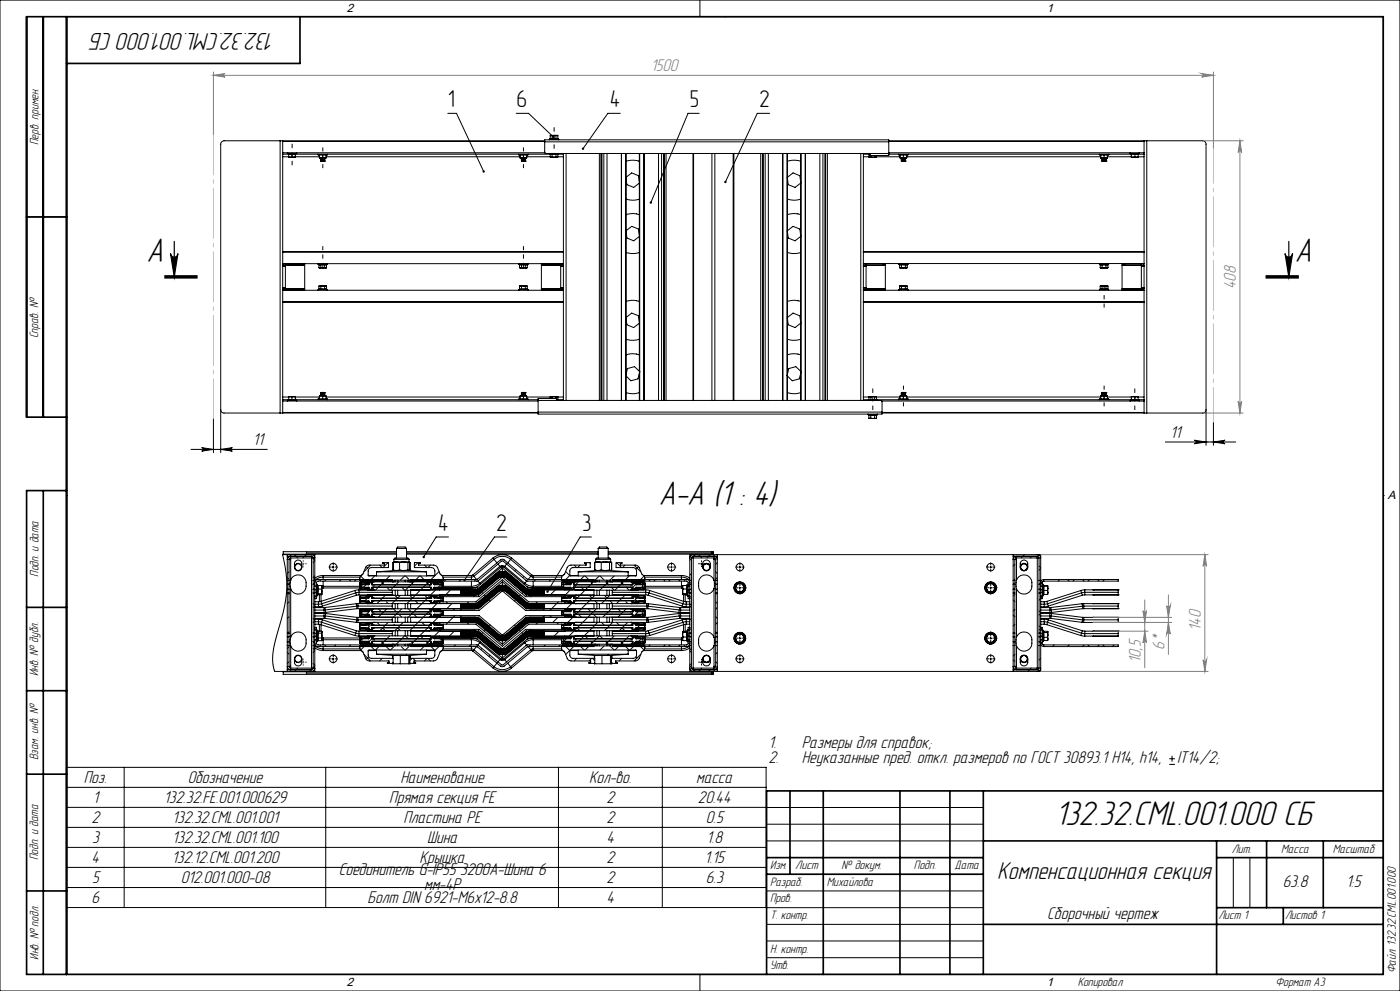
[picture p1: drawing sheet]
<svg xmlns="http://www.w3.org/2000/svg" width="420mm" height="297mm" viewBox="0 0 420 297" stroke-linecap="round" stroke-linejoin="round" font-family="sans-serif">
<defs><g id="words">
<g font-size="10.5">
<text x="43.9" y="78.6">A</text>
<text x="388.4" y="78.6">A</text>
<text x="197.7" y="151.2">A-A (1 : 4)</text>
<text x="316.5" y="247.3">132.32.CML.001.000 СБ</text>
</g>
<g font-size="7.5">
<text x="82.5" y="10" transform="rotate(-180 82.5 10)">132.32.CML.001.000 СБ</text>
<text x="299.2" y="263.3">Компенсационная секция</text>
</g>
<g font-size="7.3">
<text x="134.4" y="32.2">1</text>
<text x="155" y="32.2">6</text>
<text x="182.9" y="32.2">4</text>
<text x="206.9" y="32.2">5</text>
<text x="227.7" y="32.1">2</text>
<text x="131.4" y="159.1">4</text>
<text x="148.9" y="159.1">2</text>
<text x="174.6" y="159.1">3</text>
</g>
<g font-size="5.3" fill="#808080">
<text x="195.2" y="21.3">1500</text>
<text x="370.8" y="86.7" transform="rotate(-90 370.8 86.7)">408</text>
<text x="360.2" y="189" transform="rotate(-90 360.2 189)">140</text>
<text x="349.3" y="194.7" transform="rotate(-90 349.3 194.7)">6*</text>
<text x="342.2" y="198.7" transform="rotate(-90 342.2 198.7)">10,5</text>
</g>
<g font-size="5.3">
<text x="351" y="131.2">11</text>
<text x="75.8" y="133.4">11</text>
<text x="230.6" y="224.2">1.</text>
<text x="240.6" y="224.2">Размеры для справок;</text>
<text x="230.6" y="228.8">2.</text>
<text x="240.6" y="228.8">Неуказанные пред. откл. размеров по ГОСТ 30893.1 Н14, h14,</text>
<text x="353.1" y="228.8">IT14/2;</text>
<text x="25.1" y="234.5">Поз.</text>
<text x="56.3" y="234.5">Обозначение</text>
<text x="120.1" y="234.5">Наименование</text>
<text x="176.7" y="234.5">Кол-во.</text>
<text x="208.9" y="234.5">масса</text>
<text x="27.9" y="240.5">1</text>
<text x="49.2" y="240.5">132.32.FE.001.000629</text>
<text x="116.8" y="240.5">Прямая секция FE</text>
<text x="182" y="240.5">2</text>
<text x="209.4" y="240.5">20.44</text>
<text x="27.5" y="246.5">2</text>
<text x="51.6" y="246.5">132.32.CML.001.001</text>
<text x="121.1" y="246.5">Пластина PE</text>
<text x="182" y="246.5">2</text>
<text x="211.7" y="246.5">0.5</text>
<text x="27.6" y="252.5">3</text>
<text x="51.6" y="252.5">132.32.CML.001.100</text>
<text x="128.1" y="252.5">Шина</text>
<text x="182" y="252.5">4</text>
<text x="212" y="252.5">1.8</text>
<text x="27.5" y="258.5">4</text>
<text x="51.5" y="258.5">132.12.CML.001.200</text>
<text x="101.6" y="262.2">Соединитель G-IP55 3200А-Шина 6</text>
<text x="125.9" y="258.5">Крышка</text>
<text x="182" y="258.5">2</text>
<text x="211.4" y="258.5">1.15</text>
<text x="27.6" y="264.5">5</text>
<text x="54.2" y="264.5">012.001.000-08</text>
<text x="127.3" y="266.8">мм-4P</text>
<text x="182" y="264.5">2</text>
<text x="211.7" y="264.5">6.3</text>
<text x="384.8" y="265.9">63.8</text>
<text x="403.9" y="265.9">1:5</text>
<text x="27.5" y="270.5">6</text>
<text x="110.3" y="270.5">Болт DIN 6921-M6x12-8.8</text>
<text x="182" y="270.5">4</text>
<text x="314.2" y="275.4">Сборочный чертеж</text>
</g>
<g font-size="3.8">
<text x="11.5" y="43.5" transform="rotate(-90 11.5 43.5)">Перв. примен.</text>
<text x="11.5" y="101.4" transform="rotate(-90 11.5 101.4)">Справ. №</text>
<text x="11.5" y="172.8" transform="rotate(-90 11.5 172.8)">Подп. и дата</text>
<text x="11.5" y="202.7" transform="rotate(-90 11.5 202.7)">Инв. № дубл.</text>
<text x="11.5" y="227.8" transform="rotate(-90 11.5 227.8)">Взам. инв. №</text>
<text x="11.5" y="257.8" transform="rotate(-90 11.5 257.8)">Подп. и дата</text>
<text x="369.5" y="255.5">Лит.</text>
<text x="384.3" y="255.5">Масса</text>
<text x="399.8" y="255.5">Масштаб</text>
<text x="231.1" y="260.5">Изм.</text>
<text x="238.6" y="260.5">Лист</text>
<text x="252.5" y="260.5">№ докум.</text>
<text x="274.2" y="260.5">Подп.</text>
<text x="286.4" y="260.5">Дата</text>
<text x="231" y="265.5">Разраб.</text>
<text x="248" y="265.5">Михайлова</text>
<text x="231" y="275.5">Т. контр.</text>
<text x="231" y="270.5">Пров.</text>
<text x="365.5" y="275.5">Лист 1</text>
<text x="385.5" y="275.5">Листов 1</text>
<text x="11.5" y="287.7" transform="rotate(-90 11.5 287.7)">Инв. № подл.</text>
<text x="231" y="285.5">Н. контр.</text>
<text x="231" y="290.5">Утв.</text>
<text x="418.8" y="291.7" transform="rotate(-90 418.8 291.7)">Файл: 132.32.CML.001.000</text>
<text x="323.3" y="295.5">Копировал</text>
<text x="382.7" y="295.5">Формат А3</text>
</g>
<g font-size="3.6">
<text x="104" y="3.6">2</text>
<text x="314" y="3.6">1</text>
<text x="416.4" y="149.6">A</text>
<text x="104" y="295.6">2</text>
<text x="314" y="295.6">1</text>
</g>
</g></defs>
<g fill="none" stroke="#000" stroke-width=".3">
<path d="M0 0h420v297h-420zM20 5h395v287h-395zM210 0v5M217.5 5h.1M134.3 34h2.6l8.2 17.4M154.9 34h3.7l7.4 7M186.1 34h-3.7l-7.5 10.6M209.8 34h-3.4l-11.1 26.7M230.9 34h-3.7l-9.6 20.5M84 42.2h-16.8a1.02 1.02 0 0 0-1 1v92.5M84 42.2h.8M84 42.2v81.6"/>
<path d="M84.8 42.2v.2M84.8 42.2h78.6M84.8 42.4v33M84.8 46.2h1.8M84.8 45.8h78.7M84.8 47h1.8M84.8 42.4h78.6M86.3 46h2.7M86.3 46l.3 .1M86.3 45.8v.2M86.5 46.1h1.1M86.5 46.1h.1"/>
<path d="M86.6 46.1h.1M86.6 46.1h1M86.6 47l.5 .1M86.6 46.1v1h.5M87.1 47.1h1M87.6 46.1h1.1M87.6 46.1h1M87.6 46.1h.1M87.6 47l.5 .1M87.6 47l-.5 .1M87.6 46.1v.9M88.1 47.1h.5"/>
<path d="M88.6 47v.1M88.6 46.1v1M88.6 46.1v.9M88.6 47l-.5 .1M88.7 46.1h-.1M88.7 46.2h76.4M88.7 47h7.1M88.9 45.8l.1 .2M89 46l-.3 .1M95.4 46.4h2.8M95.4 46.2v.2M95.8 47.3h2"/>
<path d="M95.8 46.4v.9M96.2 48.3h.1M96.2 47.9h1.2M96.2 48.3h1.2M96.2 47.7h1.2M96.2 48.1h1.2M96.2 47.5h1.2M96.2 47.5h.1M96.2 47.7h.1M96.2 47.9h.1M96.2 48.1h.1M96.2 47.7l.1 .1"/>
<path d="M96.2 47.9l.1 .1M96.2 48.1l.1 .1M96.2 47.5l.1 .1M96.3 47.8h1M96.3 48.2h1M96.3 48h1M96.3 47.6h1M96.3 47.8l-.1 .1M96.3 48.2l-.1 .1M96.3 48l-.1 .1M96.3 47.6l-.1 .1M96.3 47.4l-.1 .1"/>
<path d="M96.8 46.4v1M97.3 47.8l.1 .1M97.3 48.2l.1 .1M97.3 48l.1 .1M97.3 47.6l.1 .1M97.3 47.4l.1 .1M97.4 48.3h.1M97.4 47.5h.1M97.4 47.7h.1M97.4 47.9h.1M97.4 48.1h.1M97.4 47.7l-.1 .1"/>
<path d="M97.4 47.9l-.1 .1M97.4 48.1l-.1 .1M97.4 47.5l-.1 .1M97.8 46.4v.9M97.8 47h58.2M98.2 46.2v.2M155.6 46.4h2.8M155.6 46.2v.2M156 47.3h2M156 46.4v.9M156.4 48.3h.1M156.4 48.3h1.2"/>
<path d="M156.4 47.5h1.2M156.4 47.7h1.2M156.4 48.1h1.2M156.4 47.9h1.2M156.4 47.5h.1M156.4 47.7h.1M156.4 47.9h.1M156.4 48.1h.1M156.4 47.7l.1 .1M156.4 48.1l.1 .1M156.4 47.9l.1 .1M156.4 47.5l.1 .1"/>
<path d="M156.5 47.8h1M156.5 48h1M156.5 48.2h1M156.5 47.6h1M156.5 47.4l-.1 .1M156.5 48l-.1 .1M156.5 48.2l-.1 .1M156.5 47.8l-.1 .1M156.5 47.6l-.1 .1M157 46.4v1M157.5 47.4l.1 .1M157.5 48l.1 .1"/>
<path d="M157.5 48.2l.1 .1M157.5 47.8l.1 .1M157.5 47.6l.1 .1M157.6 48.3h.1M157.6 47.5h.1M157.6 47.7h.1M157.6 47.9h.1M157.6 48.1h.1M157.6 47.7l-.1 .1M157.6 48.1l-.1 .1M157.6 47.9l-.1 .1M157.6 47.5l-.1 .1"/>
<path d="M158 46.4v.9M158 47h7.1M158.4 46.2v.2M163.4 42.5v3.1l.3 .4h102.9M163.4 42.5v-.6h103.2v.6M163.4 42.5h103.2M164.9 41.7v.2M164.9 46h.1M164.9 41.7h2.7M164.9 46h2.7l-.2 .1M164.9 46l.1 .1M165 41.6h.6"/>
<path d="M165 46.1h.6M165 46.1h.1M165 41.6l-.1 .1M165.1 41.6h-.1M165.1 41.6h.5M165.1 46.1h.5M165.1 47l.2 .1M165.1 40.7v.9M165.1 46.1v.9M165.3 40.6l.3 .1M165.3 40.6h.9M165.3 40.6l-.2 .1"/>
<path d="M165.3 47.1h.9M165.6 41.6h1.2M165.6 46.1h1.2M165.6 46.1h.1M165.6 41.6h.1M165.6 47l.6 .1M165.6 47l-.3 .1M165.6 40.7v.9M165.6 46.1v.9M166.2 47.1h.9M166.2 40.6l-.6 .1M166.2 40.6l.6 .1"/>
<path d="M166.2 40.6h.9M166.8 41.6h.1M166.8 41.6h.6M166.8 46.1h.6M166.8 46.1h.1M166.8 47l.3 .1M166.8 40.7v.9M166.8 46.1v.9M166.8 47l-.6 .1M167.1 40.6l.3 .1M167.1 40.6l-.3 .1M167.4 41.6h.1"/>
<path d="M167.4 47l-.3 .1M167.4 40.7v.9M167.4 46.1v.9M167.4 46.2h1.6M167.4 47h1.6M167.4 46.1h.1M167.4 41.6l.2 .1M167.6 41.7l-.1 .2M169 46v29.4M169.8 46v74M179.8 46v74M180.3 46v74"/>
<path d="M180.6 46v74M181.2 46v74M182.1 46v74M186.4 46v74M187.7 46v74M187.8 53.2l1.7-1.4 2.1 .9 .2 2.2-1.7 1.3-2-.9zM187.8 59.7a5.8 5.8 0 0 0 4 0M187.8 48.3a6.4 6.4 0 0 1 4 0M187.8 46v7.2M187.8 53.4v15.7M191.8 46v8.6M191.8 54.9v15.7"/>
<path d="M191.9 46v74M193.2 46v74M197.6 46v74M198.5 46v74M199.1 46v74M199.2 46v74M199.8 46v74M207.9 46v74M208.1 46v74M213.6 46v74M214.5 46v74M220 46v74"/>
<path d="M220.2 46v74M228.2 46v74M228.7 46v74M229 46v74M229.6 46v74M230.5 46v74M234.8 46v74M236.1 46v74M236.2 53.2l1.7-1.4 2.1 .9 .2 2.2-1.7 1.3-2-.9zM236.2 59.7a5.8 5.8 0 0 0 4 0M236.2 48.3a6.4 6.4 0 0 1 4 0M236.2 46v7.2"/>
<path d="M236.2 53.4v15.7M240.2 46v8.6M240.2 54.9v15.7M240.3 46v74M241.6 46v74M246 46v74M246.9 46v74M247.5 46v74M247.6 46v74M248.2 46v74M258.2 46v74M259 46v29.4"/>
<path d="M259 46.2h1.7M259 47h1.7M260.5 46h.1M260.5 46h.5v.6h5.6v-.6M260.5 46l.1 .1M260.6 46.1h.1M260.6 46.1h.4M260.7 47l.2 .1M260.7 46.1l.3 .1M260.7 46.1v.9M260.9 47.1h.9M261.3 47l.5 .1"/>
<path d="M261.3 46.6v.4M261.3 47l-.4 .1M261.8 47.1h.9M262.4 47l.3 .1M262.4 46.6v.4M262.4 47l-.6 .1M263 47l-.3 .1M263 46.6v.4M263 47h7M266.6 42.2h76.6M266.6 46.2h72.8M266.6 45.8h76.6"/>
<path d="M266.6 42.5v3.5M266.6 42.4h76.6M269.6 46.4h2.9M269.6 46.2v.2M270 46.4v.9M270 47.3h2M270.4 48.3h.1M270.4 48.1h1.2M270.4 48.3h1.2M270.4 47.9h1.2M270.4 47.7h1.2M270.4 47.5h1.2"/>
<path d="M270.4 47.5h.1M270.4 47.7h.1M270.4 47.9h.1M270.4 48.1h.1M270.4 47.9l.1 .1M270.4 48.1l.1 .1M270.4 47.5l.1 .1M270.4 47.7l.1 .1M270.5 48.2h1M270.5 48h1M270.5 47.6h1M270.5 47.8h1"/>
<path d="M270.5 48.2l-.1 .1M270.5 48l-.1 .1M270.5 47.6l-.1 .1M270.5 47.8l-.1 .1M270.5 47.4l-.1 .1M271 46.4v1M271.5 48.2l.1 .1M271.5 48l.1 .1M271.5 47.6l.1 .1M271.5 47.8l.1 .1M271.5 47.4l.1 .1M271.6 48.3h.1"/>
<path d="M271.6 47.5h.1M271.6 47.7h.1M271.6 47.9h.1M271.6 48.1h.1M271.6 47.9l-.1 .1M271.6 48.1l-.1 .1M271.6 47.5l-.1 .1M271.6 47.7l-.1 .1M272 46.4v.9M272 47h58.2M272.5 46.2v.2M329.8 46.4h2.8"/>
<path d="M329.8 46.2v.2M330.2 46.4v.9M330.2 47.3h2M330.6 48.3h.1M330.6 48.3h1.2M330.6 47.9h1.2M330.6 48.1h1.2M330.6 47.7h1.2M330.6 47.5h1.2M330.6 47.9l.1 .1M330.6 48.1l.1 .1M330.6 47.5h.1"/>
<path d="M330.6 47.7h.1M330.6 47.9h.1M330.6 48.1h.1M330.6 47.5l.1 .1M330.6 47.7l.1 .1M330.7 48.2h1M330.7 48h1M330.7 47.6h1M330.7 47.8h1M330.7 48.2l-.1 .1M330.7 48l-.1 .1M330.7 47.4l-.1 .1"/>
<path d="M330.7 47.6l-.1 .1M330.7 47.8l-.1 .1M331.2 46.4v1M331.7 48.2l.1 .1M331.7 48l.1 .1M331.7 47.4l.1 .1M331.7 47.6l.1 .1M331.7 47.8l.1 .1M331.8 48.3h.1M331.8 47.9l-.1 .1M331.8 48.1l-.1 .1M331.8 47.5h.1"/>
<path d="M331.8 47.7h.1M331.8 47.9h.1M331.8 48.1h.1M331.8 47.5l-.1 .1M331.8 47.7l-.1 .1M332.2 46.4v.9M332.2 47h7.2M332.6 46.2v.2M339.1 46h2.7M339.1 46l.3 .1M339.1 45.8v.2M339.4 46.1h1.1"/>
<path d="M339.4 46.1h.1M339.4 47.1h.6M339.4 46.1v1M339.4 47l.6 .1M339.4 46.1v.9M339.4 47v.1M340 47.1h1M340.5 46.1h1M340.5 46.1h.1M340.5 47l.5 .1M340.5 47l-.5 .1M340.5 46.1v.9"/>
<path d="M341.5 47l-.5 .1M341.5 46.1h.1M341.5 46.1v.9M341.5 46.2h1.7M341.5 47h1.7M341.7 45.8l.1 .2M341.8 46l-.3 .1M343.2 42.2h.8M343.2 42.2v.2M343.2 42.4v33M344 42.2h16.8a1.02 1.02 0 0 1 1 1v90.3M344 42.2v81.6"/>
<path d="M8 65h12M84.8 75.4v.2M84.8 75.6v14.8M84.8 79h84.2M84.8 75.6h84.2M84.8 75.4h84.2M85.6 79.8h-.8a.78 .78 0 0 1 .8-.8v8a.58 .58 0 0 1-.7-.8h.7M85.6 79.5h5.8v7h-5.8M90.6 79.5h.4M91.4 79v.4h-5.9l-.3 .4M95.5 79.2h2.7M95.5 79.2l.1 .1"/>
<path d="M95.5 79v.2M95.6 79.3h.6M95.6 79.3h.1M95.7 79.3h.5M95.7 79.3v.9M96.2 79.3h1.2M96.2 79.3h.1M96.2 79.3v.9M97.4 79.3h.6M97.4 79.3v.9M97.4 79.3h.1M98 79.3v.9"/>
<path d="M98 79.3h.1M98.1 79l.1 .2M98.2 79.2l-.2 .1M155.7 79.2h2.7M155.7 79.2l.1 .1M155.7 79v.2M155.8 79.3h.6M155.8 79.3h.1M155.9 79.3h.6M155.9 79.3v.9M156.4 79.3h1.2M156.4 79.3h.1"/>
<path d="M156.5 79.3h1.1M156.5 79.3v.9M157.6 79.3h.6M157.6 79.3v.9M157.6 79.3h.1M158.2 79.3v.9M158.2 79.3h.1M158.3 79l.1 .2M158.4 79.2l-.2 .1M162.4 79v.4h5.9l.3 .4M162.8 79.5h.4M168.2 79.8h.8a.78 .78 0 0 0-.8-.8v8a.58 .58 0 0 0 .7-.8h-.7"/>
<path d="M168.2 79.5h-5.8v7h5.8M169 75.4v.2M169 75.6v14.8M187.8 69.2l1.7-1.4 2.1 .8 .2 2.2-1.7 1.4-2-.9zM187.8 64.3l1.9-.3 2.1 .3M187.8 75.7l1.5 .3 2.5-.3M187.8 69.4v25.7M191.8 70.9v25.7M236.2 69.2l1.7-1.4 2.1 .8 .2 2.2-1.7 1.4-2-.9zM236.2 64.3l1.9-.3 2.1 .3M236.2 75.7l1.5 .3 2.5-.3M236.2 69.4v25.7"/>
<path d="M240.2 70.9v25.7M259 75.4v.2M259 75.6v14.8M259 79h84.2M259 75.6h84.2M259 75.4h84.2M259.8 79.8h-.8l.4-.7 .4-.1v8a.58 .58 0 0 1-.6-.8h.6M259.8 79.5h5.8v7h-5.8M264.8 79.5h.4M265.6 79v.4h-5.8l-.4 .4M269.7 79.2h2.7M269.7 79.2l.1 .1"/>
<path d="M269.7 79v.2M269.8 79.3h.6M269.8 79.3h.1M269.9 79.3h.5M269.9 79.3v.9M270.4 79.3h1.2M270.4 79.3h.1M270.4 79.3v.9M271.6 79.3h.6M271.6 79.3v.9M271.6 79.3h.1M272.2 79.3v.9"/>
<path d="M272.2 79.3h.1M272.3 79l.1 .2M272.4 79.2l-.2 .1M329.9 79.2h2.7M329.9 79.2l.1 .1M329.9 79v.2M330 79.3h.6M330 79.3h.1M330.1 79.3h.5M330.1 79.3v.9M330.6 79.3h1.2M330.6 79.3h.1"/>
<path d="M330.6 79.3v.9M331.8 79.3h.6M331.8 79.3v.9M331.8 79.3h.1M332.4 79.3v.9M332.4 79.3h.1M332.5 79l.1 .2M332.6 79.2l-.2 .1M336.6 79v.4h5.9l.3 .4M337 79.5h.4M342.4 79.8h.7a.61 .61 0 0 0-.7-.8v8a.58 .58 0 0 0 .7-.8h-.7M342.4 79.5h-5.8v7h5.8"/>
<path d="M343.2 75.4v.2M343.2 75.6v14.8M84.8 90.4v.2M84.8 90.6v33M84.8 87h84.2M84.8 90.4h84.2M84.8 90.6h84.2M85.2 86.2l.3 .4h5.9v.4M90.6 86.5h.4M95.5 86.8v.2M95.5 86.8h2.7M95.6 86.7h.6"/>
<path d="M95.6 86.7l-.1 .1M95.7 86.7h-.1M95.7 86.7h.5M95.7 80.2l.3 .1M95.7 85.8v.9M96 85.7h.8M96 85.7l.2 .1M96 85.7l-.3 .1M96 80.3h.8M96.2 86.7h1.2M96.2 86.7h.1M96.2 80.2l.6 .1"/>
<path d="M96.2 85.8v.9M96.2 80.2l-.2 .1M96.8 85.7l.6 .1M96.8 85.7h.9M96.8 85.7l-.6 .1M96.8 80.3h.9M97.4 86.7h.1M97.4 86.7h.6M97.4 80.2l-.6 .1M97.4 80.2l.3 .1M97.4 85.8v.9M97.7 85.7l.3 .1"/>
<path d="M97.7 85.7l-.3 .1M98 86.7h.1M98 80.2l-.3 .1M98 85.8v.9M98 86.7l.2 .1M98.2 86.8l-.1 .2M155.7 86.8v.2M155.7 86.8h2.7M155.8 86.7h.6M155.8 86.7l-.1 .1M155.9 80.2l.2 .1M155.9 86.7h-.1"/>
<path d="M155.9 86.7h.6M155.9 85.8v.9M156.1 80.3h.9M156.1 85.7l.4 .1M156.1 85.7h.9M156.1 85.7l-.2 .1M156.4 86.7h1.2M156.5 80.2l.5 .1M156.5 86.7h-.1M156.5 86.7h1.1M156.5 85.8v.9M156.5 80.2l-.4 .1"/>
<path d="M157 80.3h.9M157 85.7l.6 .1M157 85.7h.9M157 85.7l-.5 .1M157.6 80.2l.3 .1M157.6 80.2l-.6 .1M157.6 86.7h.1M157.6 86.7h.6M157.6 85.8v.9M157.9 85.7l.3 .1M157.9 85.7l-.3 .1M158.2 80.2l-.3 .1"/>
<path d="M158.2 86.7h.1M158.2 85.8v.9M158.2 86.7l.2 .1M158.4 86.8l-.1 .2M162.8 86.5h.4M168.6 86.2l-.3 .4h-5.9v.4M169 90.4v.2M169 90.6v29.4M187.8 95.2l1.7-1.4 2.1 .8 .2 2.2-1.7 1.4-2-.9zM187.8 90.3l1.9-.3 2.1 .3M187.8 95.4v16.7M191.8 96.9v14.4"/>
<path d="M236.2 95.2l1.7-1.4 2.1 .8 .2 2.2-1.7 1.4-2-.9zM236.2 90.3l1.9-.3 2.1 .3M236.2 95.4v16.7M240.2 96.9v14.4M259 90.4v.2M259 90.6v29.4M259 87h84.2M259 90.4h84.2M259 90.6h84.2M259.4 86.2l.4 .4h5.8v.4M264.8 86.5h.4M269.7 86.8v.2"/>
<path d="M269.7 86.8h2.7M269.8 86.7h.6M269.8 86.7l-.1 .1M269.9 80.2l.3 .1M269.9 86.6l-.1 .1M269.9 86.6h.5M269.9 85.8v.8M270.2 80.3h.8M270.2 85.7l.2 .1M270.2 85.7h.8M270.2 85.7l-.3 .1M270.4 86.7h1.2"/>
<path d="M270.4 80.2l.6 .1M270.4 86.6h1.2M270.4 86.6v.1M270.4 80.2l-.2 .1M270.4 85.8v.8M271 80.3h.9M271 85.7l-.6 .1M271 85.7l.6 .1M271 85.7h.9M271.6 80.2l-.6 .1M271.6 80.2l.3 .1M271.6 86.6v.1"/>
<path d="M271.6 86.6h.6M271.6 85.8v.8M271.6 86.7h.6M271.9 85.7l.3 .1M271.9 85.7l-.3 .1M272.2 80.2l-.3 .1M272.2 86.6v.1M272.2 85.8v.8M272.2 86.7l.2 .1M272.4 86.8l-.1 .2M329.9 86.8v.2M329.9 86.8h2.7"/>
<path d="M330 86.7h.6M330 86.7l-.1 .1M330.1 80.2l.2 .1M330.1 86.6l-.1 .1M330.1 86.6h.5M330.1 85.8v.8M330.3 80.3h.9M330.3 85.7l.3 .1M330.3 85.7h.9M330.3 85.7l-.2 .1M330.6 80.2l.6 .1M330.6 86.7h1.2"/>
<path d="M330.6 86.6h1.2M330.6 86.6v.1M330.6 85.8v.8M330.6 80.2l-.3 .1M331.2 80.3h.9M331.2 85.7l-.6 .1M331.2 85.7l.6 .1M331.2 85.7h.9M331.8 80.2l-.6 .1M331.8 80.2l.3 .1M331.8 86.6v.1M331.8 86.6h.6"/>
<path d="M331.8 85.8v.8M331.8 86.7h.6M332.1 85.7l.3 .1M332.1 85.7l-.3 .1M332.4 80.2l-.3 .1M332.4 86.6v.1M332.4 85.8v.8M332.4 86.7l.2 .1M332.6 86.8l-.1 .2M337 86.5h.4M342.8 86.2l-.3 .4h-5.9v.4M343.2 90.4v.2"/>
<path d="M343.2 90.6v33M84.8 119.8h1.8M84.8 119h1.8M86.3 120v.2M86.3 120h2.7M86.5 119.9h1.1M86.6 119.9h.1M86.6 119.9h-.1M86.6 119.9l-.3 .1M86.6 119.9h1M86.6 119v.9M87.1 118.9l.5 .1"/>
<path d="M87.1 118.9h1M87.1 118.9l-.5 .1M87.6 119.9h1.1M87.6 119.9h1M87.6 119.9h.1M87.6 119v.9M88.1 118.9l.5 .1M88.1 118.9h.5M88.1 118.9l-.5 .1M88.6 119.9h.1M88.6 119v.9M88.6 118.9v1"/>
<path d="M88.6 118.9v.1M88.7 119.8h72.7M88.7 119h7.1M88.7 119.9h.1M88.7 119.9l.3 .1M89 120l-.1 .2M95.4 119.7h2.8M95.4 119.7v.1M95.8 118.7h2M95.8 118.7v.9M96.2 117.7h.1M96.2 118.5h1.2"/>
<path d="M96.2 118.1h1.2M96.2 118.3h1.2M96.2 117.9h1.2M96.2 117.7h1.2M96.2 117.9h.1M96.2 118.1h.1M96.2 118.3h.1M96.2 118.5h.1M96.2 118.3l.1 .1M96.2 118.1l.1 .1M96.2 118.5l.1 .1M96.2 117.7l.1 .1"/>
<path d="M96.2 117.9l.1 .1M96.3 118.4h1M96.3 118h1M96.3 118.2h1M96.3 117.8h1M96.3 118.4l-.1 .1M96.3 118l-.1 .1M96.3 118.2l-.1 .1M96.3 117.8l-.1 .1M96.8 118.6v1M97.3 118.4l.1 .1M97.3 118l.1 .1"/>
<path d="M97.3 118.2l.1 .1M97.3 117.8l.1 .1M97.4 117.7h.1M97.4 117.9h.1M97.4 118.1h.1M97.4 118.3h.1M97.4 118.5h.1M97.4 118.3l-.1 .1M97.4 118.1l-.1 .1M97.4 118.5l-.1 .1M97.4 117.7l-.1 .1M97.4 117.9l-.1 .1"/>
<path d="M97.8 118.7v.9M97.8 119h58.2M98.2 119.7v.1M155.6 119.7h2.8M155.6 119.7v.1M156 118.7h2M156 118.7v.9M156.4 117.7h.1M156.4 118.3h1.2M156.4 118.1h1.2M156.4 117.7h1.2M156.4 117.9h1.2"/>
<path d="M156.4 118.5h1.2M156.4 118.1l.1 .1M156.4 117.7l.1 .1M156.4 117.9h.1M156.4 118.1h.1M156.4 118.3h.1M156.4 118.5h.1M156.4 118.5l.1 .1M156.4 118.3l.1 .1M156.4 117.9l.1 .1M156.5 118.2h1M156.5 118h1"/>
<path d="M156.5 117.8h1M156.5 118.4h1M156.5 118.2l-.1 .1M156.5 118l-.1 .1M156.5 117.8l-.1 .1M156.5 118.4l-.1 .1M157 118.6v1M157.5 118.2l.1 .1M157.5 118l.1 .1M157.5 117.8l.1 .1M157.5 118.4l.1 .1M157.6 117.7h.1"/>
<path d="M157.6 118.1l-.1 .1M157.6 117.7l-.1 .1M157.6 117.9h.1M157.6 118.1h.1M157.6 118.3h.1M157.6 118.5h.1M157.6 118.5l-.1 .1M157.6 118.3l-.1 .1M157.6 117.9l-.1 .1M158 118.7v.9M158 119h7.1M158.4 119.7v.1"/>
<path d="M165.1 119v.4M165.3 118.9l.3 .1M165.3 118.9h.9M165.3 118.9l-.2 .1M165.6 119v.4M166.2 118.9l.6 .1M166.2 118.9h.9M166.2 118.9l-.6 .1M166.8 119v.4M167 119.9h.4M167 119.8l.4 .1M167.1 118.9l.3 .1"/>
<path d="M167.1 118.9l-.3 .1M167.4 119.9h.1M167.4 119v.9M167.4 119.8h1.6M167.4 119h1.6M167.4 119.9l.2 .1M167.6 120h-.6v-.6h-5.6v.6M167.6 120h.1M187.8 101.7l1.5 .3 2.5-.3M187.8 106.4l1.9-.4 2.1 .4M187.8 117.6l2.1 .4 1.9-.4M187.8 112.7v7.3"/>
<path d="M188.2 110.5l2.2-.6 1.5 1.5-.5 2.2-2.1 .5-1.6-1.5zM191.8 111.9v8.1M236.2 101.7l1.5 .3 2.5-.3M236.2 106.4l1.9-.4 2.1 .4M236.2 117.6l2.1 .4 1.9-.4M236.2 112.7v7.3M236.6 110.5l2.2-.6 1.5 1.5-.5 2.2-2.1 .5-1.6-1.5zM240.2 111.9v8.1M259 119.8h1.7M259 119h1.7M260.5 120h2.7M260.5 120h.1"/>
<path d="M260.6 119.9h.6M260.6 119.9l-.1 .1M260.7 119.9h-.1M260.7 119.9h.6M260.7 119v.9M260.9 118.9l.4 .1M260.9 118.9h.9M260.9 118.9l-.2 .1M261.2 119.9h1.2M261.3 119.9h-.1M261.3 119.9h1.1M261.3 119v.9"/>
<path d="M261.8 118.9l.6 .1M261.8 118.9h.9M261.8 118.9l-.5 .1M262.4 119.9h.1M262.4 119.9h.6M262.4 119v.9M262.7 118.9l-.3 .1M262.7 118.9l.3 .1M263 119.9h.1M263 119v.9M263 119.8h76.4M263 119h7"/>
<path d="M263 119.9l.2 .1M263.2 120h.1M269.6 119.7h2.9M269.6 119.7v.1M270 118.7h2M270 118.7v.9M270.4 117.7h.1M270.4 118.5h1.2M270.4 117.7h1.2M270.4 118.3h1.2M270.4 118.1h1.2M270.4 117.9h1.2"/>
<path d="M270.4 117.9h.1M270.4 118.1h.1M270.4 118.3h.1M270.4 118.5h.1M270.4 117.7l.1 .1M270.4 118.3l.1 .1M270.4 118.5l.1 .1M270.4 117.9l.1 .1M270.4 118.1l.1 .1M270.5 118.4h1M270.5 117.8h1M270.5 118h1"/>
<path d="M270.5 118.2h1M270.5 118.4l-.1 .1M270.5 117.8l-.1 .1M270.5 118l-.1 .1M270.5 118.2l-.1 .1M271 118.6v1M271.5 118.4l.1 .1M271.5 117.8l.1 .1M271.5 118l.1 .1M271.5 118.2l.1 .1M271.6 117.7h.1M271.6 117.9h.1"/>
<path d="M271.6 118.1h.1M271.6 118.3h.1M271.6 118.5h.1M271.6 117.7l-.1 .1M271.6 118.3l-.1 .1M271.6 118.5l-.1 .1M271.6 117.9l-.1 .1M271.6 118.1l-.1 .1M272 118.7v.9M272 119h58.2M272.5 119.7v.1M329.8 119.7h2.8"/>
<path d="M329.8 119.7v.1M330.2 118.7h2M330.2 118.7v.9M330.6 117.7h.1M330.6 117.7h1.2M330.6 118.1h1.2M330.6 118.3h1.2M330.6 117.9h1.2M330.6 118.5h1.2M330.6 117.9h.1M330.6 118.1h.1M330.6 118.3h.1"/>
<path d="M330.6 118.5h.1M330.6 118.1l.1 .1M330.6 117.7l.1 .1M330.6 117.9l.1 .1M330.6 118.3l.1 .1M330.6 118.5l.1 .1M330.7 118h1M330.7 118.2h1M330.7 117.8h1M330.7 118.4h1M330.7 118l-.1 .1M330.7 118.2l-.1 .1"/>
<path d="M330.7 117.8l-.1 .1M330.7 118.4l-.1 .1M331.2 118.6v1M331.7 118l.1 .1M331.7 118.2l.1 .1M331.7 117.8l.1 .1M331.7 118.4l.1 .1M331.8 117.7h.1M331.8 117.9h.1M331.8 118.1h.1M331.8 118.3h.1M331.8 118.5h.1"/>
<path d="M331.8 118.1l-.1 .1M331.8 117.7l-.1 .1M331.8 117.9l-.1 .1M331.8 118.3l-.1 .1M331.8 118.5l-.1 .1M332.2 118.7v.9M332.2 119h7.2M332.6 119.7v.1M339.1 120v.2M339.1 120h2.7M339.4 119.9l-.3 .1M339.4 119.9h.1"/>
<path d="M339.4 119.9h1.1M339.4 118.9v.1M339.4 118.9h.6M339.4 118.9v1M339.4 119v.9M340 118.9l.5 .1M340 118.9h1M340 118.9l-.6 .1M340.5 119.9h1M340.5 119.9h.1M340.5 119v.9M341 118.9l-.5 .1"/>
<path d="M341 118.9l.5 .1M341.5 119.9h.1M341.5 119v.9M341.5 119.8h1.7M341.5 119h1.7M341.5 119.9l.3 .1M341.8 120l-.1 .2M57.3 134.7h22.9M60.5 134.2l3.5 .5-3.5 .5a.53 .53 0 0 0 .5-.5 .53 .53 0 0 0-.5-.5zM64 125.6v10.1M66.2 122.8a.96 .96 0 0 0 1 1h16.8M66.2 134.7l3.5-.5a.53 .53 0 0 0-.5 .5 .53 .53 0 0 0 .5 .5z"/>
<path d="M84 123.8h.8M84.8 123.6v.2M84.8 123.8h76.6M84.8 120.2h76.6M84.8 123.6h76.6M161.4 120h102.9l.3 .3v3.2M161.4 123.5v.6h103.2v-.6M161.4 123.5h103.2M161.4 120v3.5M260.5 124.3h2.7M260.5 124.3l.1 .1M260.5 124.1v.2"/>
<path d="M260.6 124.4h.6M260.6 124.4l.1 .1M260.7 124.5h.5M260.7 125.3l.2 .1M260.7 124.5v.8M260.9 125.4h.9M261.2 124.4h1.2M261.2 124.4v.1M261.2 124.5h1.2M261.2 125.3l.6 .1M261.2 124.5v.8M261.2 125.3l-.3 .1"/>
<path d="M261.8 125.4h.9M262.4 124.5h.6M262.4 125.3l-.6 .1M262.4 125.3l.3 .1M262.4 124.5v.8M262.4 124.4h.6M262.4 124.4v.1M263 125.3l-.3 .1M263 124.5v.8M263 124.4v.1M263.1 124.1l.1 .2M263.2 124.3l-.2 .1"/>
<path d="M264.5 120.2h78.7M264.6 123.8h78.6M264.6 123.6h78.6M343.2 123.8h.8M343.2 123.6v.2M349.6 132.5h21.1M358.3 131.9l3.5 .6-3.5 .5a.53 .53 0 0 0 .5-.5 .53 .53 0 0 0-.5-.6zM361.8 122.8a.96 .96 0 0 1-1 1h-16.8M364 132.5l3.5-.6a.53 .53 0 0 0-.5 .6 .53 .53 0 0 0 .5 .5zM364 126.7v6.8M20 148.5h.1M415 148.5h.1"/>
<path d="M84.9 166.1h34.1M84.9 166.1v.1M86.2 174v1.1M86.2 176.6v1.1M86.2 173.1l.5 .5M86.2 174h.5M86.2 166.7h7.3M86.2 175.1h.5M86.2 176.6h.5M86.2 177.7h.5M86.2 166.2v7.8M86.2 175.1v1.5"/>
<path d="M86.2 177.7v12M86.3 177.7l.4 .4M86.7 174v1.1M86.7 176.6v1.1M86.7 167.7h.5M86.7 171.4l-.5 .5M86.7 167.7v6.3M86.7 175.1v1.5M86.7 177.7v12M86.8 166.8l-.5 .5M87.2 167.2l-.5 .5M87.2 166.7a1.02 1.02 0 0 0-1 1"/>
<path d="M87.2 173.9v2.5M87.2 173.9a2.37 2.37 0 0 1 2.6-1.6 2.37 2.37 0 0 1 2 2.4 2.5 2.5 0 0 1-1 2.9 2.5 2.5 0 0 1-3.1-.4l-.5-.8M87.2 167.2h6.7M87.2 167.2v6.7M87.2 176.4v14.6M87.4 166.2l-.5 .5M88.3 166.2l1 1M88.3 170a1.76 1.76 0 0 1 .4-1.9 1.1 1.1 0 0 1 1.2-.1 1.1 1.1 0 0 1 .7 1v1M88.3 170a1.11 1.11 0 0 0 1.1 1.1 1.11 1.11 0 0 0 1.2-1.1M88.3 170a1.11 1.11 0 0 1 1.1-1.2 1.11 1.11 0 0 1 1.2 1.2M89 169l-.5 .5M91.9 166.2l-1 1"/>
<path d="M91.9 165.3v.9M91.9 165.7h27.1M93.5 166.2a.96 .96 0 0 1 .9 1M93.5 166.7l.4 .5M93.5 166.7v34M93.9 174v1.1M93.9 176.6v1.1M93.9 167.4l.5 .5M93.9 174h.5M93.9 175.1h.5M93.9 176.6h.5M93.9 177.7h.5"/>
<path d="M93.9 167.2v6.8M93.9 175.1v1.5M93.9 177.7v12M94.4 174v-7.8h-9.6l1 5.6 .2 5.3-.7 5.1-3.3 12.5-.2 3.1 .6 3.4h12v-7.7M94.4 175.6v2.1M94.4 174v.7M94.4 168.1l-.5 .5M94.4 172.6l-.5 .5M94.4 176.8h.5M94.4 175.6h.5M94.4 177.5h.5M94.4 178.6h.5"/>
<path d="M94.4 174.7v.9M94.4 177.7v12M94.9 178.5h.3M94.9 175.6v1.2M94.9 177.5v1.1M94.9 178.6v.8h-.5M94.9 176.8v.7M95.2 175.2h-.3M95.2 175.2v3.3M95.2 175.2l.1 .3M95.3 176.5v1.5M95.3 176.5l.1 .1"/>
<path d="M95.3 178v.2M95.3 178.2h.1M95.3 178.2l-.1 .3M95.4 175.5l-.1 1M95.4 176.6v1.3M95.4 177.9l-.1 .1M95.4 175.5v1.1M95.4 177.9v.3M95.4 177.9h1.1M95.4 175.5h1.1M95.4 176.6h1.1M95.7 173.7l.5 .5"/>
<path d="M95.8 178.2v2.1M96.3 178.2v2M96.5 175.5l.1 .5M96.5 176.6l.1 .6M96.5 177.9l.1 .2M96.6 177.2l-.1 .7M96.6 176l-.1 .6M96.6 176v1.2M96.6 177.2v.9M96.6 178.1l-1.2 .1M96.9 172.5v.5M96.9 175.7v.5"/>
<path d="M96.9 172.5l-1.2 .1-1.3 .6M96.9 176.2l-.3 .1M96.9 173l-1.2 .1-1.3 .8M96.9 175.7l-.3 .1M96.9 172.5h11.4M96.9 176.2h11M96.9 173h11.1M96.9 175.7h11M96.9 173v.7M96.9 174.2v1.5M97.9 173.7l-.5 .5M99.7 170h.5"/>
<path d="M99.9 169.7v.5M102.4 173.7l-.5 .5M104.7 173.7l.5 .5M106.5 177l.2 .7M106.5 177l-10.2 3.2M106.7 177.7l.2 .7M106.7 177.7l-10.2 3.2M106.9 173.7l-.5 .5M106.9 178.4l-10.2 3.2M107.7 177.5l-1 .2M107.7 176.8l-1.2 .2M107.7 176.8v.7"/>
<path d="M107.7 177.5v.8M107.7 178.3l-.8 .1M107.7 178.3h10M107.7 176.8h4.2M107.7 177.5h10M107.9 175.8h.1M107.9 175.4h.1M107.9 175.2h.1M107.9 175.2v.2M107.9 175.8l.1 .3M107.9 176.1h.1M107.9 175.8v.3"/>
<path d="M107.9 174.8h.1M107.9 176.5h.1M107.9 176.5l.3 .2M107.9 179.9h.1M107.9 179.5h.1M107.9 179.2h.1M107.9 179.2v.3M107.9 179.9l.1 .2M107.9 179.9v.2M107.9 178.8h.1M107.9 175.8l.6 .2M107.9 174.8v.4"/>
<path d="M107.9 175.4v.4M107.9 176.1v.4M107.9 178.8v.4M107.9 179.5v.4M107.9 179.9l.6 .1M108 175.2l-.1 .2M108 176.5l.2 .2M108 179.2l-.1 .3M108 176.1l.4 .1M108 174.8v.4M108 176.1v.4M108 178.8v.4"/>
<path d="M108.2 174.5l-.2 .3M108.2 174.5l-.3 .3M108.2 178.6l-.2 .2M108.2 178.6l-.3 .2M108.2 174.5h.1M108.2 172.6l1.5 1.6M108.2 174.5h3.6M108.2 176.7h3.6M108.2 178.6h3.6M108.4 175l.1 .3M108.4 175h.2M108.4 176.2h.2"/>
<path d="M108.4 179.1l.1 .2M108.4 179.1h.2M108.4 175l-.4 .2M108.4 179.1l-.4 .1M108.5 176h.1M108.5 175.3h.1M108.5 176l1.8 .5M108.5 176l-.1 .2M108.5 175.3l-.6 .1M108.5 179.3l-.6 .2M108.6 176l1.7 .2M108.6 179.3h-.1"/>
<path d="M108.6 175v.2M108.6 176v.2M108.6 179.1v.2M108.6 176h2M108.6 175.3h2M108.6 175h.8M108.6 176.2h.8M108.6 179.3h2M108.6 179.1h.8M109.8 175.3l-.8 .7M109.9 169.8l.4 .4M110.2 176.8h.1"/>
<path d="M110.2 178.3h.1M110.2 179.3l-.7 .8M110.3 174.8v.2M110.3 174.8l-1.8 .5M110.3 178.8v.3M110.3 178.8l-1.8 .5M110.3 176.5l.3 .1M110.3 175l-1.7 .3M110.3 176.2v.3M110.3 179.1l-1.7 .2M110.3 175h.3M110.3 176.2h.3"/>
<path d="M110.3 179.1h.3M110.5 172.5h2.5M110.6 176l.2 .2M110.6 175v.3M110.6 174.9h.2M110.6 176v.2M110.6 176.2h.2M110.6 176.3v.3M110.6 179.1v.2M110.6 179h.2M110.6 179.1h.2M110.6 174.9v.1"/>
<path d="M110.6 176.2v.1M110.6 179v.1M110.6 179l-.3 .1M110.6 174.7v.2M110.6 174.7h.1M110.6 176.6h.2M110.6 178.7v.3M110.6 178.7l.1 .1M110.6 174.7l-.3 .1M110.6 178.7l-.3 .1M110.7 174.7l.1 .2M110.7 176.5l-.1 .1"/>
<path d="M110.7 176.5l.1 .1M110.7 178.8l.1 .1M110.8 176.6h.1M110.8 174.6l-.1 .1M110.8 174.6l-.2 .1M110.8 174.6h.1M110.8 178.7l-.1 .1M110.8 178.7h.1M110.8 178.7h-.2M110.8 176.4l.3 .2M110.8 175l-.2 .3M110.8 176.4l-.1 .1"/>
<path d="M110.8 179.1l-.2 .2M110.8 174.9v.1M110.8 176.2v.2M110.8 178.9v.2M110.8 174.6h.3M110.8 176.6h.3M110.8 178.7h.3M110.9 174.6h.2M110.9 176.6h.2M110.9 178.6l.2 .1M111.1 174.6l-.3 .3M111.1 178.7l-.3 .2"/>
<path d="M111.1 178.7h.2M111.1 176.6h.2M111.1 174.6h.2M111.2 169.4l-2.1 2M111.3 174.6l.2 .2 .1 .4M111.3 174.6l.2 .1 .1 .5M111.3 178.7l.2 .1 .1 .5M111.4 173.7l-.5 .5M111.6 176h.1M111.6 175.2v.1M111.6 176l-.3 .6M111.6 176l-.1 .6h-.2"/>
<path d="M111.6 175.2h.1M111.6 179.3h.1M111.6 179.3h17.7M111.6 175.2h.4M111.8 176.2l.6 .7M111.8 178.5l-3.6 .1M112.1 176.8a.42 .42 0 0 1-.4-.4 .42 .42 0 0 1 .4-.4h16.7a.44 .44 0 0 1 .4 .4 .44 .44 0 0 1-.4 .4M112.1 175.3h.1M112.1 174.4a.44 .44 0 0 0-.4 .4 .44 .44 0 0 0 .4 .5M112.1 174.4h.1M112.1 179.3h.1M112.1 178.4a.44 .44 0 0 0-.4 .5 .44 .44 0 0 0 .4 .4"/>
<path d="M112.1 178.4h.1M112.1 174.4h16.7M112.1 176.9h16.7M112.1 179.3h16.7M112.1 178.4h16.7M112.1 176.8v.1M112.4 172.6l-1.2 1.3M113 171.4h15M113 171.4v1.2M113.5 176l-.9 .9M113.7 173.6l.2 .3M113.7 173.7l.5 .5"/>
<path d="M113.9 169.4l.8 .7M114.4 174.4l.9 .9M115.1 174.4l-1.6 1.6M115.6 178.4l-2.5 2.5M116 176l.9 .9M116.4 168.6l-1.5 1.5M116.9 172.6l-1.5 1.6M117.7 174.2h-22.3l-.5 .5v.9M117.7 174.4v-.7h-22.2a1.02 1.02 0 0 0-1.1 1M117.7 176.9v.6M117.7 177.5v.8M117.7 178.3h.1"/>
<path d="M117.9 170.8l.2 .2M117.9 168.6v2.2M117.9 170.8h.1M118 170.8l.9 .2M118 170.8l.1 .2M118 168.6v2.2M118 168.6h-.1M118.1 168.4l-.1 .2M118.1 171h.8M118.1 168.4l-.2 .2M118.2 167.6l.4-.4h3.7l.4 .4M118.2 168.4h.7"/>
<path d="M118.2 167.6h4.5M118.2 167.6v.8M118.2 174.4v-.5h4.5v.5M118.2 168.4h-.1M118.3 171l-5.3 .4M118.5 178.4l.8 .8M118.6 173.9v.5M118.6 176.9v1.5M118.9 168.4l-.9 .2M118.9 168.4l1 .2M118.9 168.4h2.2M118.9 171h2.2"/>
<path d="M119 165.3h-34.1v.8M119 164.4l.3-.5h2.2l.5 .5M119 164.4h3M119 164.4v2.8M119.2 179.3l-.7 .8M119.3 173.9v.5M119.3 176.9v1.5M119.6 174.4l-2.5 2.5M119.9 170.8l-1 .2M119.9 170.8l1.2 .2M119.9 168.6v2.2M120.1 178.4l-.9 .9"/>
<path d="M120.5 176l.9 .9M121.1 168.4h1.6M121.1 168.4l-1.2 .2M121.1 168.4l1.3 .2M121.1 171h1.6M121.4 172.6l-1.3 1.3M121.6 173.9v.5M121.6 176.9v1.5M121.6 172.6l1.6 1.6h19.9l7.5-6.1 7.7 6.1h19.9l1.6-1.6M122 164.4v2.8M122 166.1h57.5M122 165.3h57.5"/>
<path d="M122 165.7h57.5M122.3 173.9v.5M122.3 176.9v1.5M122.4 170.8l-1.3 .2M122.4 170.8l.3 .2M122.4 168.6v2.2M122.5 176l-.9 .9M122.6 171l5.4 .4M122.7 168.4l-.3 .2M122.7 168.4l.2 .2v2.2l-.2 .2M122.7 168.4h.1M122.7 167.6v.8"/>
<path d="M122.8 171h-.1M122.9 168.5v2.4M122.9 178.4l.9 .9M123.2 174.4v-.7h19.9l7.4-6.1 .8 .2 7 5.9h19.9v.7M123.4 174.4l.4 .3M123.7 179.3l-.8 .8M124.1 174.4l-1.6 1.6M124.6 178.4l-.9 .9M124.8 173.7l-.4 .5M125.4 168.6l-1.1 1.1M125.6 168.9h.1M125.6 169.3h.1"/>
<path d="M125.6 168.9v.4M125.6 168.9h.4l.1-.2-1.7-.1-.1 1.4 5.1 .1a1.09 1.09 0 0 1 1.1 1v1.3l-.2 .2h-19.7l-.1-1.5a1.02 1.02 0 0 1 .9-1h5.1l.1-1.4-1.8-.1v.3h.5v.5h-4.7l-.5 .2-.5 .5-.7 1.9-.8 .9-.2 1h9.8M125.6 169.4h4.7l.5 .2 .5 .5 .7 1.9 .9 .9 .1 1h-9.8M125.9 172.6l-1.3 1.3M126.1 172.6l1.3 1.3M126.2 176.8l-1.5 1.5M127 176l-.9 .9M127.4 169.4l.7 .7M127.4 178.4l.9 .9M127.9 174.4l.9 .9M128 171.4v1.2M128 172.5h2.4"/>
<path d="M128.6 174.4l-1.6 1.6M128.8 174.4h.1M128.8 174.4a.44 .44 0 0 1 .4 .4 .44 .44 0 0 1-.4 .5M128.8 175.3h.1M128.8 178.4h.1M128.8 178.4a.44 .44 0 0 1 .4 .5 .44 .44 0 0 1-.4 .4M128.8 179.3h.1M128.8 176.8v.1M128.9 175.2h.4M129 178.5l-1.6 1.6M129.1 174.5h3.6M129.1 178.5h2.8"/>
<path d="M129.1 176.7h2.8M129.1 178.6h2.8M129.1 169.4l-.7 .7M129.3 176h.1M129.3 175.2h.1M129.3 179.3h.1M129.3 176h-17.7M129.3 176v.4M129.3 175.2l-17.7 .1M129.3 176.4l.3 .2M129.3 174.9h.1M129.3 178.9h.1"/>
<path d="M129.3 174.9v.3M129.3 178.9v.4M129.6 174.6l-.3 .3M129.6 178.7l-.3 .2M129.6 178.7h.2M129.6 176.6h.2M129.6 174.6h.2M129.8 174.6l.3 .3M129.8 174.6h.2M129.8 176.6h.2M129.8 178.7l.3 .2M129.8 178.7h.2"/>
<path d="M130 174.6l.2 .1M130 174.6h.1M130 178.7l.2 .1M130 178.7h.1M130.1 175l.3 .3M130.1 176.4l-.3 .2M130.1 174.9h.3M130.1 176.2h.3M130.1 176.4l.1 .1M130.1 174.6h.1M130.1 176.6h-.3M130.1 179.1l.3 .2"/>
<path d="M130.1 179h.3M130.1 179.1h.3M130.1 178.7h.1M130.1 174.9v.1M130.1 176.2v.2M130.1 178.9v.2M130.1 174.6l.1 .1M130.1 176.6h-.1M130.1 176.6h.1M130.1 178.7l.1 .1M130.2 174.7l-.1 .2M130.2 176.5v.1"/>
<path d="M130.2 176.5l-.2 .1M130.2 176.5l-.1 .1M130.2 178.8l-.1 .1M130.2 174.7h.1M130.2 174.7l.2 .2M130.2 176.6h-.1M130.2 178.7v.1M130.2 178.7l.2 .3M130.2 174.7l.4 .1M130.2 178.7l.4 .1M130.4 176l-.3 .2M130.4 175v.3"/>
<path d="M130.4 176v.2M130.4 176.3l-.2 .3M130.4 179.1v.2M130.4 176h1.9M130.4 175.3h1.9M130.4 175h.2M130.4 176.2h.2M130.4 179.3h1.9M130.4 179.1h.2M130.4 179l.2 .1M130.4 174.9v.1M130.4 176.2v.1"/>
<path d="M130.4 179v.1M130.6 175l1.7 .3M130.6 176.2v.3M130.6 179.1l1.7 .2M130.6 174.8v.2M130.6 174.8l1.8 .5M130.6 178.8v.3M130.6 178.8l1.8 .5M130.6 176.5l-.4 .1M130.7 176.8l-1.5 1.5M131.5 175h.8M131.5 176.2h11.3l7.9-6.6 7.9 6.6h11.3"/>
<path d="M131.5 179.1h.8M131.6 173.6l.3 .3M131.7 171.3l-2.9 2.9M131.9 178.4l.4 .4M131.9 178.3v.5h11.8l7-5.8 7 5.8h11.7v-.5M131.9 176.2v.6M131.9 178.3h11.6M132.2 175.3l-.7 .7M132.3 175.3h.1M132.3 176h.1M132.3 176l-1.7 .2M132.3 176l.2 .2"/>
<path d="M132.3 175h.2M132.3 179.3h.1M132.3 179.1h.2M132.3 175v.2M132.3 179.1v.2M132.4 176l-1.8 .5M132.4 176l.1 .2M132.4 175.3l.5 .1M132.4 179.3l.5 .2M132.5 175l-.1 .3M132.5 179.1l-.1 .2M132.5 175l.4 .2"/>
<path d="M132.5 179.1l.4 .1M132.6 172.5h8.8M132.6 179.3l-.7 .8M132.7 174.5l.2 .3M132.7 174.5l.3 .3M132.7 174.5h.1M132.9 173h8.5M132.9 175.4h.1M132.9 175.8h.1M132.9 175.8v.3M132.9 176.1h.1M132.9 175.2v.2"/>
<path d="M132.9 175.2h.1M132.9 174.8h.1M132.9 179.5h.1M132.9 179.9h.1M132.9 179.9v.2M132.9 179.2v.3M132.9 179.2h.1M132.9 179.2v-.4l.1 .4M132.9 175.8l-.5 .2M132.9 176.1l-.4 .1M132.9 174.8v.4M132.9 176.1v.1"/>
<path d="M132.9 179.9l-.5 .1M133 175.8v.3M133 175.2v.2M133 179.9v.2M133 179.2v.3M133 174.8v.4M133 175.4v.4M133 176.1v.1M133 179.5v.4M133 176.2h8.4M133 175.7h8.4M133.8 173.7l-.5 .5"/>
<path d="M134.5 160.9h-3.7l-3.7 6M135.2 176.8l-1.5 1.5M138.2 176.7v1.6M138.2 177.5h4.1M138.2 177.7h4.1M138.2 176.9h4.1M138.2 177.1h4.1M138.2 177.2h4.1M138.2 177.3h4.1M138.2 178.2h4.1M138.2 178.1h4.1M138.2 177.9h4.1"/>
<path d="M138.2 177.8h4.1M138.3 173.7l-.5 .5M139.7 176.7l-1.5 1.6M141.4 172.5v.5M141.4 175.7v.5M141.4 173v.7M141.4 174.2v1.5M141.9 172.3l.3 .4M141.9 172.3l-.5 .2M142.2 172.7l-.8 .3M142.2 172.7l.8 1M142.3 176.7l.9-.1 .7-.4 5.1-4.3a2.59 2.59 0 0 1 3.4 0l5.2 4.4 1.5 .4"/>
<path d="M142.3 176.9l1.5-.4 5.2-4.6a2.59 2.59 0 0 1 3.4 0l5.2 4.6 1.5 .4M142.3 176.9l1.3-.3 5.5-4.5a2.45 2.45 0 0 1 3.2 0l5.3 4.4 1.5 .4M142.3 177.1l1.5-.5 5.3-4.4a2.45 2.45 0 0 1 3.2 0l5.3 4.4 1.5 .5M142.3 176.9l1.5-.4 5.2-4.4a2.59 2.59 0 0 1 3.4 0l5.2 4.4 1.5 .4M142.3 177.1l1.5-.4 5.3-4.5a2.56 2.56 0 0 1 3.2 0l5.3 4.5 1.5 .4M142.3 178.3l1.7-.6 5.1-4.3a2.45 2.45 0 0 1 3.2 0l5.3 4.5 1.5 .4M142.3 178.3l1.5-.5 5.2-4.4a2.48 2.48 0 0 1 3.4 0l5.2 4.4 1.5 .5M142.3 177.7l1.5-.4 5.2-4.4a2.59 2.59 0 0 1 3.4 0l5.2 4.4 1.5 .4M142.3 177.7l1.5-.5 5.3-4.4a2.45 2.45 0 0 1 3.2 0l5.3 4.5 1.5 .4M142.8 173.7l-.5 .5M143 177.9l-.9 .9M143 176l.4 .4"/>
<path d="M143.3 175.8l-1.9 .4M143.3 174.1l.6 .7M143.4 178.1l.1 .2M143.5 177.4l-.5 .5M143.5 178.3l7.2-6 7.2 6M143.8 177.2l-.3 .2M143.9 176.2l-.7 .5-.9 .1M143.9 176.5l-1.6 .6M143.9 177.5l-.7 .4-.9 .2M143.9 177.2l-.7 .5-.9 .1M143.9 176.9l-.7 .4-.9 .2M143.9 174.8a4 4 0 0 1-2.5 .9"/>
<path d="M143.9 174.8l.3 .3M144 176.2l-.8 .5-.9 .1M144 176.5l-1.7 .6M144 176.6l-1.7 .6M144 176.7l-.8 .5-.9 .1M144 176.8l-.8 .5-.9 .1M144 176.9l-.6 .4-1.1 .2M144 177.5l-.6 .4-1.1 .2M144 177.4l-.8 .5-.9 .1M144 177.3l5.1-4.2a2.45 2.45 0 0 1 3.2 0l5.1 4.2M144 177.3l-.8 .5-.9 .1M144 177.2l-1.7 .6"/>
<path d="M144 177.1l-1.7 .6M144.1 176.8l-.4 .4M144.5 177.5l.4 .4M144.6 176.4l-.6 .6M145.1 175.9l-.7 .6M145.3 178.3l.3 .3M146 175l-1.1 1M146.7 179.8l.4 .3M146.9 174l-1.1 1.1M147.4 173.6l-.6 .6M147.9 167.2l.3 .4M147.9 167.2a4.4 4.4 0 0 1 5.6 0"/>
<path d="M147.9 167.2l-6 5.1M148.2 167.6a3.9 3.9 0 0 1 5 0M148.2 167.6l-6 5.1M148.2 167.6l.9 1.1M148.3 172.6l-1.1 1.1M148.8 172.2l-.6 .6M149 172.2a2.59 2.59 0 0 1 3.4 0M149 172.3a2.59 2.59 0 0 1 3.4 0l5.2 4.5 1.5 .5M149 172.5a2.59 2.59 0 0 1 3.4 0M149 172.5l-5.1 4.3-.7 .5-.9 .1M149 172.5a2.59 2.59 0 0 1 3.4 0l5.2 4.6 1.5 .4M149 173.2l-5.2 4.5-1.5 .5"/>
<path d="M149 173.3a2.59 2.59 0 0 1 3.4 0M149 173.2a2.59 2.59 0 0 1 3.4 0M149 173.1l-5.1 4.3-.7 .5-.9 .1M149 173a2.59 2.59 0 0 1 3.4 0M149 172.8a2.59 2.59 0 0 1 3.4 0l5.2 4.4 1.5 .5M149 172.6l-5.2 4.5-1.5 .4M149 172.7a2.59 2.59 0 0 1 3.4 0l5.2 4.4 1.5 .4M149 176.5a2.59 2.59 0 0 1 3.4 0l5.2 4.5 1.5 .5M149 177.4l-5.2 4.5-1.5 .5M149 177.5a2.59 2.59 0 0 1 3.4 0l5.2 4.4 1.5 .5M149 177.4a2.59 2.59 0 0 1 3.4 0l5.2 4.5 1.5 .4M149 177.3l-5.1 4.3-.7 .5-.9 .1"/>
<path d="M149 177.2a2.59 2.59 0 0 1 3.4 0l5.2 4.4 1.5 .5M149.1 172.4a2.56 2.56 0 0 1 3.2 0l5.3 4.5 1.5 .4M149.1 172.5a2.45 2.45 0 0 1 3.2 0l5.3 4.5 1.5 .5M149.1 173.3a2.45 2.45 0 0 1 3.2 0l5.3 4.4 1.5 .5M149.1 173.2l-5.5 4.6-1.3 .4M149.1 173.2a2.45 2.45 0 0 1 3.2 0M149.1 173a2.56 2.56 0 0 1 3.2 0l5.3 4.5 1.5 .4M149.1 172.7a2.45 2.45 0 0 1 3.2 0l5.3 4.4 1.5 .4M149.1 172.6l-5.5 4.6-1.3 .3M149.1 176.1a2.45 2.45 0 0 1 3.2 0l5.3 4.5 1.5 .5M149.1 176.1l-5.5 4.6-1.3 .3M149.1 176.3a2.45 2.45 0 0 1 3.2 0l5.3 4.5 1.5 .5"/>
<path d="M149.1 176.2l-5.5 4.6-1.3 .4M149.1 176.5a2.56 2.56 0 0 1 3.2 0l5.1 4.4M149.1 176.7a2.45 2.45 0 0 1 3.2 0l5.3 4.5 1.5 .5M149.1 176.7l-5.5 4.6-1.3 .3M149.1 177.4a2.57 2.57 0 0 1 3.2-.1l5.3 4.5 1.5 .5M149.1 177.4l-5.5 4.6-1.3 .3M149.1 177.3l-5.5 4.6-1.3 .3M149.1 177.2a2.56 2.56 0 0 1 3.2 0l5.3 4.5 1.5 .4M149.1 176.9a2.45 2.45 0 0 1 3.2 0l5.3 4.5 1.5 .5M149.1 176.8l-5.5 4.6-1.3 .4M149.1 172.5l-5.1 4.3M149.1 173.1l-5.1 4.3"/>
<path d="M149.2 171.8l-.6 .5M149.4 169l.6 .8M149.9 175.5l-6.8 6.8M150 169.8a1.07 1.07 0 0 1 1.4 0M150 169.8l.2 .2M150 169.8l-6.1 5M150.4 169.9l.3 .4M150.7 170.2l-7.8 6.5-19.7 .1v1.5h19.1M150.7 170.2l7.7 6.5 19.8 .1v1.5h-19.1M150.7 174.4l-7.8 6.5h-35.5M150.7 174.4l7.7 6.5h35.6M150.7 170.2v1.1"/>
<path d="M150.7 174.4v1M151.1 169.9l-.4 .4M151.4 169.8l-.2 .2M151.4 169.8l6 5M152 169l-.6 .8M152 160.9h-3.7l-9 12.9M152.3 171.9l5.3 4.5 1.5 .4M152.3 171.9a2.45 2.45 0 0 0-3.2 0l-5.5 4.7-1.3 .3M152.3 172l5.3 4.4 1.5 .5M152.3 172.4a2.56 2.56 0 0 0-3.2 0l-5.2 4.4-.7 .4-.9 .1M152.3 173.4a2.56 2.56 0 0 0-3.2 0l-5.3 4.5-1.5 .4M152.3 173.1l5.3 4.5 1.5 .5"/>
<path d="M152.3 172.8a2.56 2.56 0 0 0-3.2 0l-5.3 4.5-1.5 .4M152.3 176.6a2.56 2.56 0 0 0-3.2 0l-5.1 4.3M152.3 173.2h-.1M152.4 172.4a2.59 2.59 0 0 0-3.4 0l-5.2 4.4-1.5 .5M152.4 173.2l5.2 4.5 1.5 .5M152.4 173.1l5.2 4.4 1.5 .5M152.4 173l5.2 4.4 1.5 .5M152.4 176.4a2.48 2.48 0 0 0-3.4 0l-5.2 4.4-1.5 .5M152.4 176.6a2.59 2.59 0 0 0-3.4 0l-5.4 4.5-1.3 .4M152.4 177.3a2.59 2.59 0 0 0-3.4 0l-5.1 4.3-.7 .4-.9 .1M152.4 177a2.48 2.48 0 0 0-3.4 0l-5.2 4.4-1.5 .5M152.4 173a2.73 2.73 0 0 0-3.4 .1l-5.1 4.3-.7 .4-.9 .1"/>
<path d="M152.6 177.3l-.1 .1M152.7 177.2l-.4 .4M152.8 177.2l-.1 .1M152.8 177.1v.1M152.9 177.1h-.1M153 172.4l-.8 .9M153.1 176.8l-.2 .3M153.2 167.6l-1.3 1.4M153.2 167.6l6 5.1M153.2 176.7l-.1 .1M153.5 167.2l-.3 .4M153.5 167.2l6.1 5.1"/>
<path d="M154.7 179.8l-.4 .3M154.7 170.7l-.3 .4M154.8 175.2l-.2 .1M154.8 179.6h.1M154.9 179.5l-.1 .1M154.9 179.5v.1M154.9 175l-.1 .2M155 175h-.1M155 179.4l-.1 .1M155 179.4h.1M155.1 174.8l-.1 .1M155.3 174.6l-.4 .4"/>
<path d="M155.4 174.6l-.1 .1M155.4 174.5v.1M155.4 179l-.4 .4M155.4 179h.1M155.5 174.5h-.1M155.5 178.9l-.1 .1M155.6 178.9h-.1M155.6 178.7v.2M156.1 178.3l-.3 .3M156.9 177.5l-.3 .4M157.2 172.8l-.4 .3M157.2 177.2l-.1 .1"/>
<path d="M157.3 177.1l-.1 .1M157.4 177.1h-.1M157.4 176.5l1.7 .6M157.4 176.7l.8 .4 .9 .2M157.4 176.7l.8 .5 .9 .1a1.78 1.78 0 0 1-1.7-.6zM157.4 177.7l1.7 .6M157.4 177.4l.8 .5 .9 .1M157.4 177.3l.8 .5 .9 .1M157.4 177.3l.8 .4 .9 .2M157.4 177.1l1.7 .6M157.4 177l-.1 .1M157.4 174.8a4 4 0 0 0 2.5 .9"/>
<path d="M157.4 174.8l-.2 .3M157.4 177h.1M157.5 176.2l.5 .4 1.1 .2M157.5 176.6l.7 .5 .9 .1M157.5 176.8l.5 .4 1.1 .2M157.5 177.5l.5 .4 1.1 .2M157.5 176.9l-.1 .1M157.9 178.3h11.5M157.9 176.5l-.4 .4M157.9 178.1v.2M158 174.1l-.6 .7M158.1 175.8l1.8 .4"/>
<path d="M158.4 176l-.4 .4M158.8 178.3l.5 .5M159.1 177.2l-1.5-.5-5.3-4.4a2.56 2.56 0 0 0-3.2 0l-5.3 4.5-1.5 .5M159.1 177.1l-1.5-.4-5.2-4.4a2.59 2.59 0 0 0-3.4 0l-5.2 4.4-1.5 .5M159.1 177.8l-1.5-.5-5.2-4.4a2.59 2.59 0 0 0-3.4 0l-5.4 4.6-1.3 .4M159.1 177.8l-1.5-.5-5.3-4.4a2.56 2.56 0 0 0-3.2 0l-5.3 4.5-1.5 .5M159.1 177.5h4.1M159.1 177.7h4.1M159.1 176.9h4.1M159.1 177.1h4.1M159.1 177.2h4.1M159.1 177.3h4.1"/>
<path d="M159.1 178.2h4.1M159.1 178.1h4.1M159.1 177.9h4.1M159.1 177.8h4.1M159.2 172.7l.7 .3M159.2 172.7l-.8 1M159.6 172.3l-.4 .4M159.6 172.3l.3 .2M159.9 172.5v.5M159.9 175.7v.5M159.9 172.5h8.9M159.9 176.2h8.6"/>
<path d="M159.9 173h8.6M159.9 173v.7M159.9 174.2v1.5M159.9 175.7h8.6M160.8 173.7l-.5 .5M162.2 176.7l-1.6 1.6M163.2 176.7v1.6M165.2 173.7l-.5 .5M166.6 176.8l-1.5 1.5M168.5 175.8h.1M168.5 175.4h.1M168.5 175.2h.1"/>
<path d="M168.5 175.2v.2M168.5 175.8v.3M168.5 174.8h.1M168.5 179.9h.1M168.5 179.5h.1M168.5 179.2h.1M168.5 179.2v.3M168.5 179.9v.2M168.5 178.8h.1M168.5 175.8l.5 .2M168.5 174.8v.4M168.5 175.4v.4"/>
<path d="M168.5 176.1v.1M168.5 178.8v.4M168.5 179.5v.4M168.5 176.1h.1M168.5 179.9l.5 .1M168.5 176.1l.4 .1M168.7 174.5l-.2 .3M168.7 174.5h.1M168.7 174.5h3.6M168.9 175l.1 .3M168.9 175h.2M168.9 179.1l.1 .2"/>
<path d="M168.9 179.1h.2M168.9 175l-.4 .2M168.9 179.1l-.4 .1M169 176h.1M169 175.3h.1M169 176l1.8 .5M169 176l-.1 .2M169 175.3l-.5 .1M169 179.3l-.5 .2M169.1 176l1.8 .2M169.1 176l-.2 .2M169.1 179.3h-.1"/>
<path d="M169.1 175v.2M169.1 179.1v.2M169.1 176h2M169.1 175.3h2M169.1 175h.8M169.1 179.3h2M169.1 179.1h.8M169.4 178.4l-.3 .4M169.4 178.5h2.9M169.4 176.7h2.9M169.4 178.6h2.9M169.4 176.2v.6"/>
<path d="M169.7 171.3l1.2 1.2h2.6M169.8 173.7l-.6 .5M170.8 174.8l.1 .2M170.8 174.8l-1.8 .5M170.8 178.8l.1 .3M170.8 178.8l-1.8 .5M170.8 176.5l.3 .1M170.9 175l-1.8 .3M170.9 176.2l-.1 .3M170.9 179.1l-1.8 .2M170.9 175h.2M170.9 176.2h.2"/>
<path d="M170.9 179.1h.2M171 172.4l-1.5 1.5M171.1 176l.2 .2M171.1 175v.3M171.1 174.9h.2M171.1 176v.2M171.1 176.2h.2M171.1 176.3v.3M171.1 179h.2M171.1 179.1h.2M171.1 179.1v.2M171.1 174.9v.1"/>
<path d="M171.1 176.2v.1M171.1 179v.1M171.1 179l-.2 .1M171.1 176.8l-1.5 1.5M171.1 174.7v.2M171.1 174.7h.1M171.1 176.6h.2M171.1 178.7v.3M171.1 178.7l.1 .1M171.1 174.7l-.3 .1M171.1 178.7l-.3 .1M171.2 174.7l.1 .2"/>
<path d="M171.2 176.5l-.1 .1M171.2 176.5l.1 .1M171.2 178.8l.1 .1M171.3 176.6h.1M171.3 174.6l-.1 .1M171.3 174.6h.1M171.3 174.6l-.2 .1M171.3 178.7l-.1 .1M171.3 178.7h.1M171.3 178.7h-.2M171.3 176.4l.3 .2M171.3 175l-.2 .3"/>
<path d="M171.3 176.4l-.1 .1M171.3 179.1l-.2 .2M171.3 174.9v.1M171.3 176.2v.2M171.3 178.9v.2M171.3 174.6h.3M171.3 176.6h.3M171.3 178.7h.3M171.4 174.6h.2M171.4 176.6h.2M171.4 178.6l.2 .1M171.6 174.6l-.3 .3"/>
<path d="M171.6 178.7l-.3 .2M171.6 178.7h.2M171.6 176.6h.2M171.6 174.6h.2M171.8 174.6l.2 .3M171.8 174.6l.3 .3M171.8 178.7l.2 .2M171.8 178.7l.3 .2M172 176.4l-.2 .2M172 174.9l.1 .3M172.1 176h.1M172.1 175.2v.1"/>
<path d="M172.1 176.4l-.3 .2M172.1 175.2h.1M172.1 179.3h.1M172.1 176l-.1 .4M172.1 178.9v.4M172.1 179.3h17.7M172.1 175.2h.4M172.3 169.4l.7 .7M172.4 178.5l.7 .7M172.6 176.8a.42 .42 0 0 1-.4-.4 .42 .42 0 0 1 .4-.4h16.7a.44 .44 0 0 1 .4 .4 .44 .44 0 0 1-.4 .4M172.6 175.3h.1M172.6 174.4a.44 .44 0 0 0-.4 .4 .44 .44 0 0 0 .4 .5"/>
<path d="M172.6 174.4h.1M172.6 179.3h.1M172.6 178.4a.44 .44 0 0 0-.4 .5 .44 .44 0 0 0 .4 .4M172.6 178.4h.1M172.6 174.4h16.7M172.6 176.8v.1M172.6 176.9h16.7M172.6 179.3h16.7M172.6 178.4h16.7M173.1 179.3l-.8 .8M173.5 171.4h15M173.5 171.4v1.2"/>
<path d="M173.5 174.4l-2.1 2.1M174 178.4l-.9 .9M174 169.4l-.7 .7M174.2 173.7l-.5 .5M174.4 176l.9 .9M175.3 172.6l-1.3 1.3M175.5 172.6l1.3 1.3M175.6 176.8l-1.5 1.5M175.8 169.4h-4.7l-.5 .2-.5 .5-.7 1.9-.8 .9-.1 1h9.7M175.8 169.4h.1M175.8 168.9h-.5v-.3h1.7l.1 1.5h-5.2a1.02 1.02 0 0 0-.9 1l.1 1.5h19.7l.2-.2v-1.3a1.09 1.09 0 0 0-1.1-1h-5l-.1-1.4 1.7-.1v.3h-.4v.5h4.7l.5 .2 .5 .5 .7 1.9 .8 .7 .2 1.2h-9.8M175.8 168.9h.1"/>
<path d="M175.8 168.9v.4M176.4 176l-.9 .9M176.8 178.4l.9 .9M177.3 174.4l.3 .3M177.4 160.9h-3.3l-9.8 16.4M178 174.4l-1.6 1.6M178.4 170.8l.2 .2M178.4 170.8h.1M178.4 168.6v2.2M178.4 178.4l-6.2 6.2M178.5 170.8l.9 .2M178.5 170.8l.1 .2"/>
<path d="M178.5 168.6v2.2M178.5 168.6h-.1M178.6 168.4l-.1 .2M178.6 171h.8M178.6 168.4l-.2 .2M178.7 167.6l.4-.4h3.7l.4 .4M178.7 168.4h.7M178.7 167.6h4.5M178.7 167.6v.8M178.7 174.4v-.5h4.5v.5M178.7 168.4h-.1M178.8 171l-5.3 .4"/>
<path d="M179.1 173.9v.5M179.1 176.9v1.5M179.4 168.4l-.9 .2M179.4 168.4l1 .2M179.4 168.4h2.2M179.4 171h2.2M179.5 164.4l.3-.5h2.2l.5 .5M179.5 164.4h3M179.5 164.4v2.8M179.8 173.9v.5M179.8 176.9v1.5M180 172.6l1.3 1.3"/>
<path d="M180.4 170.8l-1 .2M180.4 170.8l1.2 .2M180.4 168.6v2.2M181.3 178.4l.9 .9M181.6 168.4h1.5M181.6 168.4l-1.2 .2M181.6 168.4l1.2 .2M181.6 171h1.5M181.8 174.4l.8 .9M182.1 173.9v.5M182.1 176.9v1.5M182.1 179.3l-.8 .8"/>
<path d="M182.5 164.4v2.8M182.5 166.1h31.5M182.5 165.3h30.9M182.5 165.7h30.9M182.5 174.4l-2.5 2.5M182.8 173.9v.5M182.8 176.9v1.5M182.8 170.8l-1.2 .2M182.8 170.8l.3 .2M182.8 168.6v2.2M183 178.4l-1 .9M183.1 171l5.4 .4"/>
<path d="M183.1 168.4l-.3 .2M183.1 168.4l.3 .2v2.2l-.3 .2M183.1 168.4h.1M183.2 167.6v.8M183.2 168.4h.1M183.3 171h-.2M183.4 176l.9 .9M183.4 168.5v2.4M183.7 174.2h22.4l.3 .4v1M183.7 174.4v-.7h22.3a.96 .96 0 0 1 .9 1M183.7 176.9v.6M183.7 177.5v.8"/>
<path d="M183.7 178.3h.1M183.7 178.3h10M183.7 177.5h10M184.3 172.6l-1.3 1.3M185 168.6l1.5 1.5M185.4 176l-.9 .9M185.5 173.6l.2 .3M185.5 173.7l.5 .5M186.1 175.3l-.8 .7M186.3 174.4l.8 .9M186.5 179.3l-.7 .8M187 174.4l-.9 .9"/>
<path d="M187.4 178.4l-.9 .9M187.5 169.4l-.7 .7M187.7 173.7l-.5 .5M187.9 176l.8 .9M188.5 171.4v1.2M188.5 172.5h2.4M188.7 172.6l-1.2 1.3M189.3 174.4h.1M189.3 174.4a.44 .44 0 0 1 .4 .4 .44 .44 0 0 1-.4 .5M189.3 175.3h.1M189.3 178.4h.1M189.3 178.4a.44 .44 0 0 1 .4 .5 .44 .44 0 0 1-.4 .4"/>
<path d="M189.3 179.3h.1M189.3 176.8v.1M189.4 175.2h.4M189.5 176.8h4.2M189.6 178.5l3.6 .1M189.6 174.5h3.6M189.6 176.7h3.6M189.6 178.6h3.6M189.7 176.2l-.7 .7M189.8 176h.1M189.8 176.4l.3 .2M189.8 175.2h.1"/>
<path d="M189.8 179.3h.1M189.8 176h-17.7M189.8 174.9v.3M189.8 176v.4M189.8 178.9v.4M189.8 174.9h.1M189.8 178.9h.1M189.8 175.2l-17.7 .1M190.1 174.6l-.3 .3M190.1 178.7l-.3 .2M190.1 178.7h.2M190.1 176.6h.2"/>
<path d="M190.1 174.6h.2M190.2 169.4l2.1 2M190.3 174.6l.3 .3M190.3 174.6h.2M190.3 176.6h.2M190.3 178.7l.3 .2M190.3 178.7h.2M190.5 174.6l.2 .1M190.5 174.6h.1M190.5 178.7l.2 .1M190.5 178.7h.1M190.6 175l.3 .3"/>
<path d="M190.6 176.4l-.3 .2M190.6 174.9h.2M190.6 175h.3M190.6 176.2h.3M190.6 176.3h.2M190.6 176.4l.1 .1M190.6 174.6h.1M190.6 176.6h.1M190.6 176.6h-.3M190.6 179.1l.3 .2M190.6 179h.2M190.6 179.1h.3"/>
<path d="M190.6 178.7h.1M190.6 174.9v.1M190.6 176.2v.2M190.6 178.9v.2M190.6 174.6l.1 .1M190.6 176.6h-.1M190.6 178.7l.1 .1M190.7 174.7l-.1 .2M190.7 176.5v.1M190.7 176.5l-.2 .1M190.7 176.5l-.1 .1M190.7 178.8l-.1 .1"/>
<path d="M190.7 175.2l-.9 .8M190.7 174.7h.1M190.7 174.7l.1 .2M190.7 176.6h-.1M190.7 178.7v.1M190.7 178.7l.1 .3M190.7 174.7l.4 .1M190.7 178.7l.4 .1M190.8 176.3l-.1 .3M190.8 174.9l.1 .1M190.8 174.9l.3 .1M190.8 179l.1 .1"/>
<path d="M190.8 179l.3 .1M190.9 176l-.3 .2M190.9 175v.3M190.9 176v.2M190.9 179.1v.2M190.9 176h1.9M190.9 175.3h1.9M190.9 175h.2M190.9 176.2h.2M190.9 176.2l-.1 .1M190.9 179.3h1.9M190.9 179.1h.2"/>
<path d="M191 179.3l-1.2 1.2M191.1 175l1.7 .3M191.1 176.2v.3M191.1 179.1l1.7 .2M191.1 176.2l-.3 .1M191.1 174.8v.2M191.1 174.8l1.8 .5M191.1 178.8v.3M191.1 178.8l1.8 .5M191.1 176.5l-.4 .1M191.2 176.8h.1M191.2 178.3h.1"/>
<path d="M191.6 169.8l-.8 .8M192 175h.8M192 176.2h.8M192 179.1h.8M192.8 175.3h.1M192.8 176h.1M192.8 176l-1.7 .2M192.8 175h.2M192.8 179.3h.1M192.8 179.1h.2M192.8 176v.2M192.8 175v.2"/>
<path d="M192.8 179.1v.2M192.9 176l-1.8 .5M192.9 176l.1 .2M192.9 175.3l.5 .1M192.9 179.3l.5 .2M193 175l-.1 .3M193 176.2h-.2M193 179.1l-.1 .2M193 175l.4 .2M193 179.1l.4 .1M193.1 172.5h11.3M193.2 174.5l.2 .3"/>
<path d="M193.2 174.5l.3 .3M193.2 178.6l.2 .2M193.2 178.6l.3 .2M193.2 174.5h.1M193.2 172.6l-1.5 1.6M193.4 173h11M193.4 175.4h.1M193.4 175.8h.1M193.4 175.8v.3M193.4 176.1h.1M193.4 175.2v.2M193.4 175.2h.1"/>
<path d="M193.4 176.5l-.2 .2M193.4 174.8h.1M193.4 176.5h.1M193.4 179.5h.1M193.4 179.9h.1M193.4 179.9v.2M193.4 179.2v.3M193.4 179.2h.1M193.4 178.8h.1M193.4 175.8l-.5 .2M193.4 176.1l-.4 .1M193.4 174.8v.4"/>
<path d="M193.4 176.1v.4M193.4 178.8v.4M193.4 179.9l-.5 .1M193.5 175.8v.3M193.5 175.2v.2M193.5 176.5l-.3 .2M193.5 179.9v.2M193.5 179.2v.3M193.5 174.8v.4M193.5 175.4v.4M193.5 176.1v.4M193.5 178.8v.4"/>
<path d="M193.5 179.5v.4M193.5 176.2h10.9M193.5 175.7h10.9M193.7 177.5l1 .2M193.7 176.8v.7M193.7 176.8l1.2 .2M193.7 177.5v.8M193.7 178.3l.8 .1M194.5 178.4l10.1 3.2M194.5 173.7l.5 .5M194.7 177.7l-.2 .7M194.7 177.7l10.2 3.2"/>
<path d="M194.9 177l-.2 .7M194.9 177l10.2 3.2M196.7 173.7l-.5 .5M199 173.7l.5 .5M201.2 173.7l-.5 .5M201.2 170h.5M201.4 169.7v.5M203.5 173.7l.5 .5M204.4 172.5v.5M204.4 172.5l1.3 .1 1.2 .6M204.4 176.2l.4 .1M204.4 175.7v.5"/>
<path d="M204.4 173l1.2 .1 1.3 .8M204.4 175.7l.4 .1M204.4 173v.7M204.4 174.2v1.5M204.8 176v1.2M204.8 177.2l.1 .7M204.8 177.2v.9M204.8 175.6v.4M204.8 178.1h.1M204.8 176l.1 .5M204.8 175.5v.1M204.9 175.5l-.1 .5"/>
<path d="M204.9 176.5l-.1 .7M204.9 177.9l-.1 .2M204.9 178.2h1.2M204.9 177.9h1.1M204.9 175.5h1.1M204.9 176.5h1.1M204.9 175.5l-.1 .1M204.9 178.2h.1M205.1 178.2v2M205.6 178.2v2.1M205.7 173.7l-.5 .5M206 175.5l.1 1"/>
<path d="M206 176.5h.1M206 175.5v1M206 177.9l.1 .1M206 176.5v1.4M206 177.9v.3M206.1 178.2l.1 .3M206.1 178v.2M206.1 176.5v1.5M206.2 175.2h.2M206.2 175.2v3.3M206.2 175.2l-.1 .2M206.4 178.5h-.2"/>
<path d="M206.4 175.6v1.2M206.4 177.5v1.1M206.4 176.8h.5M206.4 175.6h.5M206.4 177.5h.5M206.4 178.6h.5M206.4 178.6v.8h.5M206.4 176.8v.7M206.9 175.6v2.1M206.9 174v.7M206.9 174v-7.8h105.3v7.8M206.9 174.7v.9"/>
<path d="M206.9 177.7v12M206.9 174h.5M206.9 175.1h.5M206.9 176.6h.5M206.9 177.7h.5M207.4 174v1.1M207.4 176.6v1.1M207.4 167.2h6.8M207.4 167.4l-.5 .5M207.4 171.9l-.5 .5M207.4 167.2v6.8M207.4 175.1v1.5"/>
<path d="M207.4 177.7v12M208 166.7l-.6 .5M208 166.2a1.02 1.02 0 0 0-1.1 1M208 166.7h7.2M208 166.7v34M208.6 166.2l-.6 .7M209.5 166.2l1 1M210.2 169h.5M210.4 168.7v.5M210.8 170a1.76 1.76 0 0 1 .4-1.9 1.13 1.13 0 0 1 1.2-.1 1.13 1.13 0 0 1 .7 1v1M210.8 170a1.13 1.13 0 0 0 1.1 1.1 1.13 1.13 0 0 0 1.2-1.1M210.8 170a1.13 1.13 0 0 1 1.1-1.2 1.13 1.13 0 0 1 1.2 1.2"/>
<path d="M213.1 166.2l-1 1M213.4 165.7h.6M213.4 165.3h.6v.4M213.4 165.3v.4M214 165.7v.4M214 166.1v.1M214 166.2l.5 .5M214.2 166.7a.96 .96 0 0 1 1 1M214.2 167.2l.5 .5M214.2 173.9v2.5M214.2 167.7h.5M214.2 173.9a2.37 2.37 0 0 0-2.6-1.6 2.37 2.37 0 0 0-2 2.4 2.49 2.49 0 0 0 1 2.9 2.49 2.49 0 0 0 3.1-.4l.5-.8"/>
<path d="M214.2 167.2v6.7M214.2 176.4v14.6M214.6 166.8l.5 .5M214.7 174v1.1M214.7 176.6v1.1M214.7 171.4l.5 .5M214.7 174h.5M214.7 175.1h.5M214.7 176.6h.5M214.7 177.7h.5M214.7 167.7v6.3M214.7 175.1v1.5"/>
<path d="M214.7 177.7v12M215.1 177.7l-.4 .4M215.2 174v1.1M215.2 176.6v1.1M215.2 168.6l-.5 .5M215.2 173.1l-.5 .5M215.2 166.2v7.8M215.2 175.1v1.5M215.2 177.7v12M220.4 176.2h.1M220.4 176.2l.8 1.3M220.5 176.2l.4 .6"/>
<path d="M220.9 176.8l.6 .5 .4 .1M220.9 175.5l-.2 .5 .2 .8M220.9 175.5l-.4 .7M220.9 176.8l.3 .6M221.2 174.8h1.5M221.2 174.8v.1M221.2 174.8l-.8 1.4M221.2 177.5h1.5M221.2 174.9h.7M221.2 177.4h.7M221.2 177.4v.1M221.2 174.9l-.3 .6"/>
<path d="M221.7 176.2h.5M221.7 170h.5M221.9 174.9l-.6 .2-.4 .4M221.9 174.9l.7 .2 .4 .4M221.9 174.9h.8M221.9 177.4h.8M221.9 169.7v.5M221.9 175.9v.5M222.7 174.9l.3 .6M222.7 177.4v.1M222.7 174.8v.1M222.7 174.8l.8 1.4"/>
<path d="M223 175.5l.2 .5-.2 .8M223 176.8l-.6 .5-.5 .1M223 175.5l.4 .7M223 176.8l-.3 .6M223.4 176.2l-.4 .6M223.4 176.2h.1M223.5 176.2l-.8 1.3M295.7 176.2h.1M295.7 176.2l.7 1.3M295.8 176.2l.3 .6M296.1 176.8l.6 .5 .5 .1M296.1 175.5l-.2 .5 .2 .8"/>
<path d="M296.1 175.5l-.3 .7M296.1 176.8l.4 .6M296.4 174.8h1.6M296.4 174.8l.1 .1M296.4 174.8l-.7 1.4M296.4 177.5h1.6M296.5 174.9h.7M296.5 177.4h.7M296.5 177.4l-.1 .1M296.5 174.9l-.4 .6M296.9 176.2h.6M296.9 170h.6"/>
<path d="M297.2 174.9l-.6 .2-.5 .4M297.2 174.9l.6 .2 .5 .4M297.2 174.9h.7M297.2 177.4h.7M297.2 169.7v.5M297.2 175.9v.5M297.9 174.9l.4 .6M297.9 177.4l.1 .1M298 174.8l.7 1.4M298 174.8l-.1 .1M298.3 175.5l.1 .5-.1 .8M298.3 176.8l-.6 .5-.5 .1"/>
<path d="M298.3 175.5l.3 .7M298.3 176.8l-.4 .6M298.6 176.2l-.3 .6M298.6 176.2h.1M298.7 176.2l-.7 1.3M304 174v1.1M304 176.6v1.1M304 179.8l.4 .5M304 166.3l.3 .4M304 174h.4M304 166.2v7.8M304 175.1v1.5"/>
<path d="M304 177.7v12M304 166.7h7.2M304 175.1h.4M304 176.6h.4M304 177.7h.4M304.4 174v1.1M304.4 176.6v1.1M304.4 167.7h.5M304.4 169.2l-.4 .4M304.4 178.1l-.4 .5M304.4 173.6l-.3 .4M304.4 166.9l.4 .3"/>
<path d="M304.4 167.7v6.3M304.4 175.1v1.5M304.4 177.7v12M304.9 167.2l-.5 .5M304.9 166.7a.96 .96 0 0 0-.9 1M304.9 173.9v2.5M304.9 173.9a2.37 2.37 0 0 1 2.7-1.6 2.37 2.37 0 0 1 2 2.4 2.49 2.49 0 0 1-1.1 2.9 2.49 2.49 0 0 1-3.1-.4l-.5-.8M304.9 167.2h6.8M304.9 167.2v6.7M304.9 176.4v14.6M306.1 170a1.76 1.76 0 0 1 .4-1.9 1.13 1.13 0 0 1 1.2-.1 1.13 1.13 0 0 1 .6 1v1M306.1 170a1.13 1.13 0 0 0 1.1 1.1 1.13 1.13 0 0 0 1.1-1.1"/>
<path d="M306.1 170a1.13 1.13 0 0 1 1.1-1.2 1.13 1.13 0 0 1 1.1 1.2M307.4 166.2l-1 1M309 166.9l.3 .3M311.2 166.2a1.02 1.02 0 0 1 1 1M311.2 166.7l.5 .5M311.2 166.9l-.3 .3M311.2 166.7v34M311.7 174v1.1M311.7 176.6v1.1M311.7 166.4l-.3 .4M311.7 169.6l.5 .5M311.7 174h.5"/>
<path d="M311.7 175.1h.5M311.7 176.6h.5M311.7 177.7h.5M311.7 167.2v6.8M311.7 175.1v1.5M311.7 177.7v12M312.2 174.7a.96 .96 0 0 1 1-1h22.3v.5h-22.4l-.4 .4v1M312.2 175.6v2.1M312.2 174v.7M312.2 179.4l-.5 .5M312.2 170.4l-.5 .5M312.2 174.6l.5 .5"/>
<path d="M312.2 176.8h.5M312.2 174.7v.9M312.2 177.7v12M312.2 175.6h.5M312.2 177.5h.5M312.2 178.6h.5M312.7 178.5h.2M312.7 175.6v1.2M312.7 177.5v1.1M312.7 178.9l-.5 .5M312.7 176.8v.7M312.7 178.6v.8h-.5"/>
<path d="M312.9 175.2h-.2M312.9 175.2l.2 .3M312.9 175.2v3.3M313 175.6v1.3M313 176.9v1.3M313 175.6h.1M313 176.9h.1M313.1 178.1l-.1 .1M313.1 175.5l-.1 .1M313.1 178.1l-.2 .4M313.1 175.6v1.3M313.1 176.9v1.2"/>
<path d="M313.1 175.5v.1M313.1 175.6h1.1M313.1 176.9h1.1M313.1 178.1h1.1M313.1 175.5l1.3 .1M313.4 173.7l-1.2 1.2M314.2 176.9l.2 .6M314.2 175.6l.2 .7M314.4 176.3l-.2 .6M314.4 176.3v1.2M314.4 177.5l-.2 .6M314.4 175.6h-.2"/>
<path d="M314.4 175.6v.7M317.9 173.7l-.5 .5M320.3 173.7l.4 .5M322.4 173.7l-.5 .5M324.2 177l.2 .7M324.2 177l-10.2 3.2M324.4 177.7l.3 .7M324.4 177.7l-10.1 3.2M324.7 178.4l-10.2 3.2M324.7 173.7l.5 .5M325.4 176.8v.7M325.4 177.5l-1 .2"/>
<path d="M325.4 176.8l-1.2 .2M325.4 177.5v.8M325.4 178.3l-.7 .1M325.4 178.3h10.1M325.4 176.8h10.1M325.4 177.5h10.1M326.9 173.7l-.5 .5M327.9 176.8h.1M327.9 178.3h.1M329.2 173.7l.5 .5M331.4 173.7l-.5 .5M335.5 176.8v.7"/>
<path d="M335.5 177.5v.8M335.5 176.8h.1M335.5 178.3h.1M335.5 174.1l-.1 .1M86.2 189.7v1.1M86.2 192.3v1.2M86.2 199.7a1.09 1.09 0 0 0 1 1M86.2 195.5l.5 .5M86.2 189.7h.5M86.2 190.8h.5M86.2 192.3h.5M86.2 193.5h.5"/>
<path d="M86.2 190.8v1.5M86.2 193.5v7.7M86.7 189.7v1.1M86.7 192.3v1.2M86.7 199.7l.5 .5M86.7 199.7h.5M86.7 189.3l-.4 .4M86.7 180.4l-.5 .5M86.7 184.9l-.5 .4M86.7 193.8l-.5 .5M86.7 198.3l-.5 .5M86.7 190.8v1.5"/>
<path d="M86.7 193.5v6.2M87.2 191v2.5M87.2 191a2.38 2.38 0 0 1 2.6-1.6 2.38 2.38 0 0 1 2 2.4 2.49 2.49 0 0 1-1.2 3.1 2.49 2.49 0 0 1-3.2-.9l-.2-.5M87.2 193.5v6.7M88.3 197.5a1.11 1.11 0 0 1 1.1-1.2 1.11 1.11 0 0 1 1.2 1.2M88.3 197.5a1.76 1.76 0 0 0 .4 1.8 1.1 1.1 0 0 0 1.2 .2 1.1 1.1 0 0 0 .7-1v-1M88.3 197.5a1.11 1.11 0 0 0 1.1 1.1 1.11 1.11 0 0 0 1.2-1.1M93.9 189.7v1.1M93.9 192.3v1.2M93.9 185.3l.5 .5M93.9 180.9l.5 .5M93.9 198.8l.5 .5"/>
<path d="M93.9 194.3l.5 .5M93.9 189.7h.5M93.9 190.8h.5M93.9 192.3h.5M93.9 193.5h.5M93.9 190.8v1.5M93.9 193.5v6.7M94.4 189.7v2.1M94.4 192.8a1.02 1.02 0 0 0 1.1 1h22.2v-.7M94.4 192.8v.7M94.4 194.2l1.3 .6 1.2 .2M94.4 183.7h1.9"/>
<path d="M94.4 193.6l1.3 .7 1.2 .2M94.4 199.6l-.5 .5M94.4 186.1l-.5 .5M94.4 181.6l-.5 .5M94.4 195.1l-.5 .5M94.4 188.8h.5M94.4 188h.5v.8M94.4 189.9h.5M94.4 190.6h.5M94.4 191.8h.5M94.4 191.8v1M94.4 180.3h1.1"/>
<path d="M94.4 187.1h1.1M94.4 186.3h1.1M94.4 185.6h1.1M94.4 181.1h1.1M94.4 182.1h2.8M94.4 181.9h1.1M94.4 183.8h2.8M94.4 185.3h2.8M94.4 183.6h2.8M94.4 184.6h2.8M94.4 182.8h2.8M94.9 192.2l.3 .1"/>
<path d="M94.9 188.8v1.1M94.9 190.6v1.2M94.9 191.8v1l.5 .5h22.3M94.9 189.9v.7M95.2 188.9h-.3M95.2 188.9l.1 .8M95.2 188.9v3.4M95.3 189.7v1.5M95.3 191.2v.9M95.3 189.7l.1 .1M95.3 189.1l.1 .1M95.3 192.1l-.1 .2"/>
<path d="M95.4 189.8v1.4M95.4 191.2h-.1M95.4 191.2v.8M95.4 192l-.1 .1M95.4 189.2v.6M95.4 189.8h1.1M95.4 191.2h1.1M95.4 189.2h1.1M95.4 192h1.1M95.5 185.6v.7M95.5 186.3v.8M95.5 187.1l.8 .1"/>
<path d="M95.5 186.3l1 .2M95.5 185.6l1.2 .2M95.5 180.3v.8M95.5 181.1v.8M95.8 181.8v.3M95.8 183.6v.2M95.8 185.3v.3M95.8 187.1v2.1M96.2 193.3l-.5 .5M96.3 180.2l.2 .7M96.3 180.2l-.8 .1M96.3 187.2l10.2 3.3"/>
<path d="M96.3 181.7v.4M96.3 183.6v.2M96.3 185.3v.4M96.3 187.2v2M96.5 191.2l.1 .4M96.5 189.8l.1 .7M96.5 189.2l.1 .3zM96.5 186.5l-.2 .7M96.5 180.9l.2 .7M96.5 180.9l-1 .2M96.5 186.5l10.2 3.3M96.6 190.5l-.1 .7"/>
<path d="M96.6 190.5v1.1M96.6 189.5l-.1 .3M96.6 189.5v1M96.6 191.6l-.1 .4M96.6 191.1l.3 .1M96.6 191.7h.3M96.7 185.8l-.2 .7M96.7 181.6l-1.2 .3M96.7 185.8l10.2 3.3M96.9 194.5v.5M96.9 191.2v.5M96.9 191.2h11"/>
<path d="M96.9 195h11.4M96.9 194.5h11.1M96.9 191.7h11M96.9 191.7v1.6M96.9 193.8v.7M97.2 183.8v.8M97.2 184.6v.7M97.2 184.6h.4M97.2 183.8l.5 .1M97.2 185.3h.3M97.2 182.1v.7M97.2 182.8v.8"/>
<path d="M97.4 193.3l.5 .5M97.5 182.1l.1 .7M97.5 182.1h-.3M97.5 185.3l9.4 1.2M97.6 184.6l-.1 .7M97.6 182.8l.1 .7M97.6 182.8h-.4M97.6 184.6l9.4 1.2M97.7 183.9l-.1 .7M97.7 183.5l-.5 .1M97.7 183.9l9.4 1.1M99.7 197.5h.5"/>
<path d="M99.9 197.2v.5M100.7 193.3l-.5 .5M105.2 193.3l-.5 .5M106.5 190.5l1.2 .1M106.7 189.8l-.2 .7M106.7 189.8l1 .1M106.9 186.5h.5M106.9 180.9l.1 .8M106.9 180.9l-9.4 1.2M106.9 189.1l-.2 .7M106.9 189.1l.8 .1M107 185.8l-.1 .7"/>
<path d="M107 185.8h.4M107 181.7l.1 .7M107 181.7l-9.4 1.1M107.1 185l-.1 .8M107.1 185h.3M107.1 182.4h.3M107.1 182.4l-9.4 1.1M107.4 185v.8M107.4 185.8v.7M107.4 180.9v.7M107.4 181.6l-.4 .1M107.4 180.9h-.5"/>
<path d="M107.4 181.6v.8M107.4 186.5h30.8M107.4 185h10.3M107.4 185.8h10.3M107.4 182.4h10.3M107.4 181.6h10.3M107.7 189.2v.7M107.7 189.9v.7M107.7 189.9h10M107.7 190.6h4.2M107.7 189.2h10M107.9 180.1h.1"/>
<path d="M107.9 180.5h.1M107.9 180.5l.3 .3M107.9 192h.1M107.9 191.6h.1M107.9 191.3h.1M107.9 191.3v.3M107.9 192l.1 .3M107.9 192.3h.1M107.9 192v.3M107.9 191h.1M107.9 192.6l.1 .1M107.9 192.6l.3 .3"/>
<path d="M107.9 188h.1M107.9 187.3h.1M107.9 187.3v.3M107.9 188l.1 .2M107.9 188.2h.1M107.9 188v.2M107.9 186.9h.1M107.9 188.6h.1M107.9 188.6l.3 .3M107.9 183.9h.1M107.9 183.5h.1M107.9 183.3h.1"/>
<path d="M107.9 183.3v.2M107.9 183.9l.1 .3M107.9 184.2h.1M107.9 183.9v.3M107.9 182.9h.1M107.9 184.6h.1M107.9 184.6l.3 .2M107.9 180.1v.4M107.9 182.9v.4M107.9 183.5v.4M107.9 184.2v.4M107.9 186.9v.4"/>
<path d="M107.9 187.5v.5M107.9 188.2v.4M107.9 191v.3M107.9 191.6v.4M107.9 192.3v.3M107.9 192l.6 .2M107.9 188l.6 .1M107.9 183.9l.6 .2M108 180.5l.2 .3M108 191.3l-.1 .3M108 192.7l.2 .2M108 187.3l-.1 .2"/>
<path d="M108 188.6l.2 .2M108 183.3l-.1 .2M108 184.6l.2 .2M108 180.1v.4M108 182.9v.4M108 184.2v.4M108 186.9v.4M108 188.2v.4M108 191v.3M108 192.3v.4M108 180.1l.4 .2M108 192.3l.4 .1"/>
<path d="M108 188.2l.4 .2M108 184.2l.4 .1M108.2 190.7l-.2 .3M108.2 190.7l-.3 .3M108.2 186.7l-.2 .2M108.2 186.7l-.3 .2M108.2 182.6l-.2 .3M108.2 182.6l-.3 .3M108.2 180.8h.1M108.2 190.7h.1M108.2 192.9h.1M108.2 186.7h.1"/>
<path d="M108.2 182.6h.1M108.2 184.8h.1M108.2 180.8h3.6M108.2 192.9h3.6M108.2 188.8l3.6 .1M108.2 184.8h3.6M108.2 188.8v.1M108.4 180.3h.2M108.4 191.2l.1 .2M108.4 191.2h.2M108.4 192.4h.2M108.4 187.2l.1 .2"/>
<path d="M108.4 188.4h.2M108.4 183.1l.1 .2M108.4 184.3h.2M108.4 191.2l-.4 .1M108.4 187.2l-.4 .1M108.4 183.1l-.4 .2M108.5 180l.1 .1M108.5 180l1.8 .5M108.5 180l-.1 .3M108.5 192.2h.1M108.5 191.4h.1M108.5 192.2l1.8 .4"/>
<path d="M108.5 192.2l-.1 .2M108.5 188.1h.1M108.5 187.4h.1M108.5 188.1l1.8 .5M108.5 188.1l-.1 .3M108.5 184.1h.1M108.5 183.3h.1M108.5 184.1l1.8 .5M108.5 184.1l-.1 .2M108.5 191.4l-.6 .2M108.5 187.4l-.6 .1M108.5 183.3l-.6 .2"/>
<path d="M108.6 180.1l1.7 .2M108.6 192.2l1.7 .2M108.6 188.1l1.7 .3M108.6 187.1l-.2 .1M108.6 184.1l1.7 .2M108.6 183.1h-.2M108.6 180.1v.2M108.6 191.2v.2M108.6 192.2v.2M108.6 187.1v.3M108.6 188.2v.2M108.6 183.1v.2"/>
<path d="M108.6 184.1v.2M108.6 180.1h2M108.6 180.3h.8M108.6 192.2h2M108.6 191.4h2M108.6 191.2h.8M108.6 192.4h.8M108.6 188.1h2M108.6 187.4h2M108.6 187.1h.8M108.6 188.4h.8M108.6 184.1h2"/>
<path d="M108.6 183.3h2M108.6 183.1h.8M108.6 184.3h.8M109.1 196.1l2.1 2M109.7 193.3l-1.5 1.5M110.2 185h.1M110.2 186.5h.1M110.2 180.9h.1M110.2 182.4h.1M110.2 189.2h.1M110.2 190.6v.1M110.3 191v.2"/>
<path d="M110.3 191l-1.8 .4M110.3 186.9v.2M110.3 186.9l-1.8 .5M110.3 182.9v.2M110.3 182.9l-1.8 .4M110.3 180.5l.3 .1M110.3 192.6l.3 .2M110.3 188.6l.3 .1M110.3 184.6l.3 .1M110.3 180.3v.2M110.3 191.2l-1.7 .2M110.3 192.4v.2"/>
<path d="M110.3 187.1l-1.7 .3M110.3 188.4v.2M110.3 183.1l-1.7 .2M110.3 184.3v.3M110.3 180.3h.3M110.3 191.2h.3M110.3 192.4h.3M110.3 187.1h.3M110.3 188.4h.3M110.3 183.1h.3M110.3 184.3h.3M110.3 192.4l.3 .1"/>
<path d="M110.3 188.4l.3 .1M110.3 184.3l.3 .1M110.5 195h2.5M110.6 180.1l.2 .2M110.6 180.1v.2M110.6 180.3h.2M110.6 180.3v.3M110.6 192.2l.2 .2M110.6 191.1h.2M110.6 191.2h.2M110.6 191.2v.2M110.6 192.2v.2"/>
<path d="M110.6 192.4h.2M110.6 192.5h.2M110.6 192.5v.3M110.6 188.1l.2 .3M110.6 187.1h.2M110.6 187.1v.3M110.6 188.1v.3M110.6 188.4h.2M110.6 188.5h.2M110.6 188.5v.2M110.6 184.1l.2 .2M110.6 183.1v.2"/>
<path d="M110.6 183.1h.2M110.6 184.1v.2M110.6 184.3h.2M110.6 184.4h.2M110.6 184.4v.3M110.6 180.3h.1M110.6 183.1h.1M110.6 184.3v.1M110.6 187.1h.1M110.6 188.4v.1M110.6 191.1v.1M110.6 192.4v.1"/>
<path d="M110.6 191.1l-.3 .1M110.6 187.1h-.3M110.6 196.8l-.7 .8M110.6 180.6l.2 .1M110.6 190.8v.3M110.6 190.8l.1 .1M110.6 192.8h.2M110.6 186.8v.3M110.6 186.8l.1 .1M110.6 188.7l.2 .1M110.6 182.8v.3M110.6 182.8h.1"/>
<path d="M110.6 184.7h.2M110.6 190.8l-.3 .2M110.6 186.8l-.3 .1M110.6 182.8l-.3 .1M110.7 180.6h-.1M110.7 180.6l.1 .1M110.7 190.9l.1 .2M110.7 192.7l-.1 .1M110.7 192.7l.1 .1M110.7 186.9l.1 .1M110.7 188.7h-.1M110.7 188.7l.1 .1"/>
<path d="M110.7 182.8l.1 .1M110.7 184.6l-.1 .1M110.7 184.6l.1 .1M110.8 180.7h.1M110.8 192.8h.1M110.8 190.8l-.1 .1M110.8 190.8h-.2M110.8 190.8h.1M110.8 188.8h.1M110.8 186.8l-.1 .1M110.8 186.8h-.2M110.8 186.8h.1"/>
<path d="M110.8 184.7h.1M110.8 182.7l-.1 .1M110.8 182.7h.1M110.8 182.7l-.2 .1M110.8 180.4l.3 .3M110.8 180.4l-.1 .2M110.8 192.6l.3 .2M110.8 191.2l-.2 .2M110.8 192.6l-.1 .1M110.8 188.5l.3 .3M110.8 187.1l-.2 .3M110.8 188.5l-.1 .2"/>
<path d="M110.8 184.5l.3 .2M110.8 183.1l-.2 .2M110.8 184.5l-.1 .1M110.8 180.3v.1M110.8 182.9v.2M110.8 184.3v.2M110.8 187v.1M110.8 188.4v.1M110.8 191.1v.1M110.8 192.4v.2M110.8 180.7h.3M110.8 190.8h.3"/>
<path d="M110.8 192.8h.3M110.8 186.8h.3M110.8 188.8h.3M110.8 182.7h.3M110.8 184.7h.3M110.9 190.8h.2M110.9 192.8h.2M110.9 186.8h.2M110.9 188.8h.2M110.9 182.7h.2M110.9 184.7h.2M110.9 193.3l1.5 1.5"/>
<path d="M111.1 180.7h-.2M111.1 190.8l-.3 .3M111.1 186.8l-.3 .2M111.1 182.7l-.3 .2M111.1 188.8h.2M111.1 180.7h.2M111.1 190.8h.2M111.1 192.8h.2M111.1 186.8h.2M111.1 182.7h.2M111.1 184.7h.2M111.3 190.8l.2 .2 .1 .4"/>
<path d="M111.3 190.8h.2l.1 .6M111.3 186.8l.2 .1 .1 .5M111.3 186.8h.2l.1 .6M111.3 182.7l.2 .2 .1 .4M111.3 182.7h.2l.1 .6M111.3 182.7l-1.4 1.4M111.5 186.9l-1.2 1.2M111.6 180.1h.1M111.6 180.1l-.1 .4-.2 .2M111.6 180.1l-.1 .6h-.2M111.6 192.2h.1M111.6 191.4h.1"/>
<path d="M111.6 192.2l-.1 .5-.2 .1M111.6 192.2l-.1 .6h-.2M111.6 188.1v.1M111.6 187.4h.1M111.6 188.2l-.1 .4-.2 .2M111.6 188.2l-.1 .5-.2 .1M111.6 188.2h.1M111.6 184.1h.1M111.6 183.3h.1M111.6 184.1l-.1 .5-.2 .1M111.6 191.4l-.9 .9M111.6 180.1h17.7"/>
<path d="M111.6 191.4h17.7M111.6 188.1h17.7M111.6 187.4h17.7M111.6 184.1h17.7M111.6 183.3h17.7M111.6 191.4h.4M111.6 187.4h.4M111.6 188.2h.4M111.6 184.1h.4M111.8 180.7l.1 .1M111.8 190.7h-3.6M111.8 186.7h-3.6"/>
<path d="M111.8 182.6h-3.6M111.9 186.6l-.1 .1M112.1 191.4h.1M112.1 190.6a.44 .44 0 0 0-.4 .4 .44 .44 0 0 0 .4 .4M112.1 190.6h.1M112.1 193.1h.1M112.1 192.2a.44 .44 0 0 0-.4 .4 .44 .44 0 0 0 .4 .5M112.1 192.2h.1M112.1 180.9h.1M112.1 180a.44 .44 0 0 0-.4 .5 .44 .44 0 0 0 .4 .4M112.1 180h.1M112.1 189h.1"/>
<path d="M112.1 188.1a.44 .44 0 0 0-.4 .5 .44 .44 0 0 0 .4 .4M112.1 188.1h.1M112.1 187.4h.1M112.1 186.5a.44 .44 0 0 0-.4 .5 .44 .44 0 0 0 .4 .4M112.1 186.5h.1M112.1 182.5a.42 .42 0 0 0-.4 .4 .42 .42 0 0 0 .4 .4l16.7 .1a.44 .44 0 0 0 .4-.5 .44 .44 0 0 0-.4-.4M112.1 185h.1M112.1 184.1a.44 .44 0 0 0-.4 .4 .44 .44 0 0 0 .4 .5M112.1 184.1h.1M112.1 193.1h16.7M112.1 190.6h16.7M112.1 180h16.7"/>
<path d="M112.1 189h16.7M112.1 182.5h16.7M112.1 185h16.7M112.1 182.5h.1M112.4 190.6l-.6 .6M113 196.1h15M113 194.8v1.3M113 196.1l5.3 .4M113.1 186.5l.9 .9M113.5 182.5l.9 .9M113.9 193.6l-1.3 1.2M114.2 193.3l-.5 .5"/>
<path d="M114.3 192.2l.8 .9M114.7 197.3l-.8 .8M114.7 188.1l.9 .9M114.9 188.1l-.9 .9M115.1 183.3l-1.6 1.7M115.4 193.3l.5 .5M115.6 193.6l1.3 1.2M115.9 180.3l.6 .6M116 182.5l-.9 .9M116.2 198.6v.2h1.6M116.2 198.6l.2 .2M116.5 186.5l-1.7 1.6"/>
<path d="M116.9 190.6l-2.5 2.5M117.7 193.6h-9.8a1.43 1.43 0 0 0 .7 1.6l1 2.1a1.21 1.21 0 0 0 1.2 .8h5.9v.4l-.5 .1M117.7 185v.8M117.7 185.8v.7M117.7 185h.1M117.7 180.9v.7M117.7 181.6v.8M117.7 182.4h.1M117.7 189.2v.7M117.7 189.9v.7M117.7 189.2h.1M117.8 197.3v-.8h5.3v.8"/>
<path d="M117.8 198.8h5.3M117.8 197.3h-6.4a.96 .96 0 0 1-.9-1v-1.3l.2-.2h19.5l.3 .2v1.3a1.02 1.02 0 0 1-1.1 1h-6.3M117.8 197.3v1.5M117.9 196.5v.8M117.9 198.8v.1M117.9 198.5l-.2 .3M118 182.5l.9 .9M118.1 187.1l.4 .3M118.2 193.1v.5h4.5v-.5M118.4 193.6l-1.2 1.2M118.5 180l-.9 .9M118.6 180.9v1.6"/>
<path d="M118.6 185v1.5M118.6 189v1.6M118.6 193.1v.5M118.9 184.1l-.9 .9M119.2 188.1l.9 .9M119.3 180.9v1.6M119.3 185v1.5M119.3 189v1.6M119.3 193.1v.5M119.6 183.3l-.7 .8M119.6 184.1l.9 .9M120.1 196.5v2.4"/>
<path d="M120.4 193.8l1 1M120.5 182.5l-.9 .9M121 186.5l-2.5 2.5M121.4 190.6l-2.5 2.5M121.6 180.9v1.6M121.6 185v1.5M121.6 189v1.6M121.6 193.1v.5M121.6 190.6l.9 .8M122.3 180.9v1.6M122.3 185v1.5M122.3 189v1.6"/>
<path d="M122.3 193.1v.5M122.6 182.6l.8 .8M122.9 180l-.8 .9M123 196.5v.8M123 198.8v.1M123.1 197.3v1.5M123.2 193.6h9.8a1.43 1.43 0 0 1-.7 1.6l-1 2.1a1.21 1.21 0 0 1-1.2 .8h-5.9v.5h.5v.2h-1.6M123.2 193.1v.7h19.9l7 5.8 .6 .2 .6-.2 7-5.8h19.9v-.7M123.2 180.9v1.5h19.1M123.2 192.2l.6 .5M123.6 197.3l-.7 .7M123.9 197.3l.7 .8"/>
<path d="M124.1 184.1l.9 .9M124.1 183.3l-1.6 1.7M124.6 180l.8 .9M125.9 190.6l-2.5 2.5M126.1 190.6l.9 .8M126.5 186.5l1 .9M126.6 180.9l-2.5 2.5M126.9 185l-4 4M127.3 189.2l-1.5 1.4M127.4 193.6l-1.3 1.2M127.5 180l-1 .9M127.7 193.3l-.5 .5"/>
<path d="M127.7 192.2l.9 .9M128 194.8v1.3M128 196.1l-5.4 .4v2.4M128.1 197.3l-.7 .8M128.2 188.1v.1M128.4 197.3l.7 .8M128.6 183.3l-1.6 1.7M128.8 190.6h.1M128.8 190.6a.44 .44 0 0 1 .4 .4 .44 .44 0 0 1-.4 .4M128.8 191.4h.1M128.8 192.2h.1M128.8 192.2a.44 .44 0 0 1 .4 .4 .44 .44 0 0 1-.4 .5"/>
<path d="M128.8 193.1h.1M128.8 180h.1M128.8 180a.44 .44 0 0 1 .4 .5 .44 .44 0 0 1-.4 .4M128.8 180.9h.1M128.8 188.1h.1M128.8 188.1a.44 .44 0 0 1 .4 .5 .44 .44 0 0 1-.4 .4M128.8 189h.1M128.8 186.5h.1M128.8 186.5a.44 .44 0 0 1 .4 .5 .44 .44 0 0 1-.4 .4M128.8 187.4h.1M128.8 184.1h.1M128.8 184.1a.44 .44 0 0 1 .4 .4 .44 .44 0 0 1-.4 .5"/>
<path d="M128.8 185h.1M128.8 182.5h.1M128.9 191.4h.4M128.9 187.4h.4M128.9 188.2h.4M128.9 184.1h.4M129 187.4l-1.6 1.6M129.1 180.8h2.8M129.1 190.7h13.8l7.8 6.5M129.1 192.9h3.6M129.1 186.7h2.8M129.1 188.8h2.8"/>
<path d="M129.1 182.6h2.8M129.1 184.8h2.8M129.1 193.6l1.4 1.3M129.2 182.8l-.6 .6M129.3 180.1h.1M129.3 192.2h.1M129.3 191.4h.1M129.3 188.1v.1M129.3 188.2h.1M129.3 187.4h.1M129.3 184.1h.1M129.3 183.3h.1"/>
<path d="M129.3 192.2h-17.7M129.3 180.4l.3 .3M129.3 192.6l.3 .2M129.3 191.1h.1M129.3 188.5l.3 .3M129.3 187h.1M129.3 184.5l.3 .2M129.3 182.9h.1M129.3 180.1v.3M129.3 182.9v.4M129.3 184.1v.4M129.3 187v.4"/>
<path d="M129.3 188.2v.3M129.3 191.1v.3M129.3 192.2v.4M129.6 190.8l-.3 .3M129.6 186.8l-.3 .2M129.6 182.7l-.3 .2M129.6 188.8h.2M129.6 180.7h.2M129.6 190.8h.2M129.6 192.8h.2M129.6 186.8h.2M129.6 182.7h.2"/>
<path d="M129.6 184.7h.2M129.7 186.8l-.4 .3M129.8 180.7h.2M129.8 180.7h.3M129.8 190.8l.3 .3M129.8 190.8h.2M129.8 192.8h.2M129.8 186.8l.3 .2M129.8 186.8h.2M129.8 188.8h.2M129.8 182.7l.3 .2M129.8 182.7h.2"/>
<path d="M129.8 184.7h.2M129.8 184.7h.3M130 180.7h.1M130 190.8l.2 .1M130 190.8h.1M130 192.8h.1M130 186.8l.2 .1M130 186.8h.1M130 188.8h.1M130 182.7l.2 .1M130 182.7h.1M130 184.7h.1"/>
<path d="M130 190.9l-2.1 2.2M130.1 180.4l-.3 .3M130.1 180.3h.3M130.1 180.4l.1 .2M130.1 180.7h.1M130.1 191.2l.3 .2M130.1 192.6l-.3 .2M130.1 191.1h.3M130.1 191.2h.3M130.1 192.4h.3M130.1 192.5h.3M130.1 192.6l.1 .1"/>
<path d="M130.1 190.8h.1M130.1 192.8h.1M130.1 192.8h-.3M130.1 187.1l.3 .3M130.1 188.5l-.3 .3M130.1 187.1h.3M130.1 188.4h.3M130.1 188.5h.3M130.1 188.5l.1 .2M130.1 186.8h.1M130.1 188.8h.1M130.1 188.7l-.3 .1"/>
<path d="M130.1 183.1l.3 .2M130.1 184.5l-.3 .2M130.1 183.1h.3M130.1 184.3h.3M130.1 184.4h.3M130.1 184.5l.1 .1M130.1 182.7h.1M130.1 184.7h.1M130.1 180.3v.1M130.1 182.9v.2M130.1 184.3v.2M130.1 187v.1"/>
<path d="M130.1 188.4v.1M130.1 191.1v.1M130.1 192.4v.2M130.1 190.8l.1 .1M130.1 186.8l.1 .1M130.1 182.7l.1 .1M130.2 180.6h.1M130.2 180.6l-.2 .1M130.2 180.6l-.1 .1M130.2 190.9l-.1 .2M130.2 192.7v.1M130.2 192.7l-.2 .1"/>
<path d="M130.2 192.7l-.1 .1M130.2 186.9l-.1 .1M130.2 188.7h.1M130.2 188.7l-.2 .1M130.2 188.7l-.1 .1M130.2 182.8l-.1 .1M130.2 184.6v.1M130.2 184.6l-.2 .1M130.2 184.6l-.1 .1M130.2 190.8v.1M130.2 190.8l.2 .3M130.2 192.8h-.1"/>
<path d="M130.2 186.8v.1M130.2 186.8l.2 .3M130.2 182.8h.1M130.2 182.8l.2 .3M130.2 184.7h-.1M130.2 190.8l.4 .2M130.2 186.8l.4 .1M130.2 182.8l.4 .1M130.4 180.1l-.3 .2M130.4 180.1v.2M130.4 180.3l-.2 .3M130.4 192.2l-.3 .2"/>
<path d="M130.4 191.2v.2M130.4 192.2v.2M130.4 192.5l-.2 .3M130.4 188.1l-.3 .3M130.4 187.1v.3M130.4 188.1v.3M130.4 188.5l-.2 .2M130.4 184.1l-.3 .2M130.4 183.1v.2M130.4 184.1v.2M130.4 184.4l-.2 .3M130.4 180.1h1.9"/>
<path d="M130.4 180.3h.2M130.4 192.2h1.9M130.4 191.4h1.9M130.4 191.2h.2M130.4 192.4h.2M130.4 188.1h1.9M130.4 187.4h1.9M130.4 187.1h.2M130.4 188.4h.2M130.4 184.1h1.9M130.4 183.3h1.9M130.4 183.1h.2"/>
<path d="M130.4 184.3h.2M130.4 180.3h.1M130.4 183.1h.1M130.4 184.3v.1M130.4 187.1h.1M130.4 188.4v.1M130.4 191.1v.1M130.4 192.4v.1M130.4 191.1l.2 .1M130.6 180.3v.2M130.6 191.2l1.7 .2M130.6 192.4v.2"/>
<path d="M130.6 187.1l1.7 .3M130.6 188.4v.2M130.6 183.1l1.7 .2M130.6 184.3v.3M130.6 192.4l-.2 .1M130.6 188.4l-.2 .1M130.6 184.3l-.2 .1M130.6 191v.2M130.6 191l1.8 .4M130.6 186.9v.2M130.6 186.9l1.8 .5M130.6 182.9v.2"/>
<path d="M130.6 182.9l1.8 .4M130.6 180.5l-.4 .1M130.6 192.6l-.4 .2M130.6 188.6l-.4 .1M130.6 184.6l-.4 .1M131.1 180.9l-1.5 1.5M131.4 185l-1.5 1.5M131.5 180.3h.8M131.5 191.2h11.3l7.9 6.6 7.9-6.6h11.3M131.5 192.4h.8M131.5 187.1h.8M131.5 188.4h.8"/>
<path d="M131.5 183.1h.8M131.5 184.3h.8M131.8 189.2l-1.5 1.4M131.9 189.2v-.6h11.8l7 5.9 7-5.9h11.7v.6M131.9 182.5h11.6M131.9 182.4v.5h11.8l7-5.8 7 5.8h11.7v-.5M131.9 180.9v-.5h10.9l7.9-6.7 7.9 6.7h10.8v.5M131.9 185v-.5h11.8l7 5.9 7-5.9h11.7v.5M131.9 186.5v.6h10.9l7.9 6.6 7.9-6.6h10.8v-.6M131.9 190.6v.6M131.9 186.6h11l7.8 6.5M132.2 193.3l-1.8 1.7h-2.4"/>
<path d="M132.3 180.1l-1.7 .2M132.3 180.3h.2M132.3 191.4h.1M132.3 192.2h.1M132.3 192.2l-1.7 .2M132.3 187.4h.1M132.3 188.1h.1M132.3 188.1l-1.7 .3M132.3 188.4h.2M132.3 187.1l.2 .1M132.3 183.3h.1M132.3 184.1h.1"/>
<path d="M132.3 184.1l-1.7 .2M132.3 184.3h.2M132.3 183.1h.2M132.3 180.1v.2M132.3 192.2v.2M132.3 188.2v.2M132.3 187.1v.3M132.3 184.1v.2M132.3 183.1v.2M132.3 188.6l-.4 .4M132.4 180l-.1 .1M132.4 180l-1.8 .5"/>
<path d="M132.4 180l.1 .3M132.4 192.2l-1.8 .4M132.4 192.2l.1 .2M132.4 188.1l-1.8 .5M132.4 188.1l.1 .3M132.4 184.1l-1.8 .5M132.4 184.1l.1 .2M132.4 191.4l.5 .2M132.4 187.4l.5 .1M132.4 183.3l.5 .2M132.5 191.2l-.1 .2M132.5 192.4h-.2"/>
<path d="M132.5 191.2l-.2 .2M132.5 187.2l-.1 .2M132.5 183.1l-.1 .2M132.5 191.2l.4 .1M132.5 187.2l.4 .1M132.5 183.1l.4 .2M132.6 195h8.8M132.7 192.9h.1M132.9 194.5h8.5M132.9 180.1h.1M132.9 191.6h.1M132.9 192v.3"/>
<path d="M132.9 192.3h.1M132.9 191.3v.3M132.9 191.3h.1M132.9 192.7l-.2 .2M132.9 187.5l.1 .1M132.9 188v.2M132.9 188.2h.1M132.9 187.3v.2M132.9 187.3h.1M132.9 188.2v.4l.1-.4M132.9 183.5h.1M132.9 183.9v.3"/>
<path d="M132.9 184.2h.1M132.9 183.3v.2M132.9 183.3h.1M132.9 180.1v.3M132.9 182.9v.4M132.9 184.2v.3M132.9 187.1v.2M132.9 191.2v.1M132.9 192.3v.4M132.9 180.1l-.4 .2M132.9 192l-.5 .2M132.9 192.3l-.4 .1"/>
<path d="M132.9 188l-.5 .1M132.9 188.2l-.4 .2M132.9 183.9l-.5 .2M132.9 184.2l-.4 .1M133 192h-.1M133 192v.3M133 191.3v.3M133 192.6l-.1 .1M133 192.6l-.3 .3M133 188h-.1M133 188v.2M133 187.3v.3"/>
<path d="M133 183.9h-.1M133 183.9v.3M133 183.3v.2M133 183.5l-.6 .6M133 180.1v.3M133 182.9v.4M133 183.5v.4M133 184.2v.3M133 187.1v.2M133 187.6v.4M133 191.2v.1M133 191.6v.4"/>
<path d="M133 192.3v.3M133 191.7h8.4M133.9 180.4l.5 .5M135.5 180.9l-1.4 1.5M136 182.5l.5 .4M136.3 189.2l-1.5 1.4M136.5 184.5l-2.6 2.6M136.6 193.3l-.5 .5M138 184.5l.5 .5M138.2 180.9v1.6M138.2 185v1.6M138.2 189.1v1.6"/>
<path d="M138.2 189.9h4.1M138.2 189.7h4.1M138.2 190.6h4.1M138.2 190.5h4.1M138.2 190.4h4.1M138.2 190.3h4.1M138.2 190.2h4.1M138.2 190.1h4.1M138.2 190h4.1M138.2 189.2h4.1M138.2 189.3h4.1M138.2 189.4h4.1"/>
<path d="M138.2 189.5h4.1M138.2 189.6h4.1M138.2 189.8h4.1M138.2 186.5h4.1M138.2 186.4h4.1M138.2 186.3h4.1M138.2 186.2h4.1M138.2 186.1h4.1M138.2 186h4.1M138.2 185.9h4.1M138.2 185.8h4.1M138.2 185.1h4.1"/>
<path d="M138.2 185.2h4.1M138.2 185.3h4.1M138.2 185.4h4.1M138.2 185.5h4.1M138.2 185.6h4.1M138.2 185.7h4.1M138.2 181h4.1M138.2 181.1h4.1M138.2 181.2h4.1M138.2 181.3h4.1M138.2 181.4h4.1M138.2 181.5h4.1"/>
<path d="M138.2 181.6h4.1M138.2 182.3h4.1M138.2 182.2h4.1M138.2 182.1h4.1M138.2 182h4.1M138.2 181.9h4.1M138.2 181.8h4.1M138.2 181.7h4.1M140.1 186.6l.5 .5M140.4 185l-1.5 1.6M140.6 180.4l-2.6 2.5M140.8 189.1l-1.6 1.6"/>
<path d="M141.1 193.3l-.4 .5M141.4 194.5l.8 .2M141.4 191.7a3.7 3.7 0 0 1 2.5 .9M141.4 195l.5 .1M141.4 194.5v.5M141.4 191.7v1.6M141.4 193.8v.7M141.9 195.1l6 5.1M142.1 188.6l.5 .5M142.2 194.7l-.3 .4M142.2 194.7l6 5.1M142.3 190.6l1.5 .5 5.2 4.5a2.59 2.59 0 0 0 3.4 0l5.2-4.5 1.5-.5"/>
<path d="M142.3 190.7l.9 .1 .7 .5M142.3 190.6l1.7 .6 5.1 4.3a2.45 2.45 0 0 0 3.2 0l5.1-4.3 1.7-.6M142.3 190.5l1.7 .6M142.3 190.5l1.5 .5 5.2 4.4a2.59 2.59 0 0 0 3.4 0l5.2-4.4 1.5-.5M142.3 190.5l.9 .1 .7 .5M142.3 190.4l.9 .1 .8 .5M142.3 190.4l.9 .1 .7 .5M142.3 190.3l.9 .2 .8 .4M142.3 190.2l.9 .2 .7 .4 5.2 4.4a2.56 2.56 0 0 0 3.2 0l5.3-4.5 1.5-.5M142.3 190.3l.9 .2 .7 .4M142.3 190.2l1.5 .5 5.3 4.4a2.45 2.45 0 0 0 3.2 0l5.3-4.4 1.5-.5M142.3 190.2l1.1 .2 .6 .4"/>
<path d="M142.3 190.1l1.3 .3 5.5 4.6a2.45 2.45 0 0 0 3.2 0l5.3-4.4 1.5-.4M142.3 190.2l1.5 .4 5.2 4.4a2.59 2.59 0 0 0 3.4 0l5.2-4.4 1.5-.4M142.3 190l1.7 .6M142.3 190l1.5 .5 5.3 4.4a2.45 2.45 0 0 0 3.2 0l5.1-4.3 1.7-.6M142.3 189.9l1.7 .6M142.3 189.2l.9 .1 .7 .5M142.3 189.1l1.5 .5 5.3 4.4a2.56 2.56 0 0 0 3.2 0l5.3-4.4 1.5-.5M142.3 189.3l.9 .1 .7 .5M142.3 189.2l.9 .1 .8 .5M142.3 189.3l1.5 .5 5.2 4.4a2.59 2.59 0 0 0 3.4 0l5.2-4.4 1.5-.5M142.3 189.3l1.7 .6M142.3 189.4l1.5 .5 5.3 4.4a2.45 2.45 0 0 0 3.2 0l5.3-4.4 1.5-.5"/>
<path d="M142.3 189.5l1.5 .4 5.2 4.5a2.59 2.59 0 0 0 3.4 0l5.2-4.5 1.5-.4M142.3 189.4l1.7 .6M142.3 189.6l1.5 .4 5.2 4.5a2.59 2.59 0 0 0 3.4 0M142.3 189.5l1.3 .3 5.5 4.6a2.45 2.45 0 0 0 3.2 0l5.3-4.4 1.5-.5M142.3 189.6l.9 .2 .7 .4M142.3 189.6l1.3 .3 5.5 4.5a2.45 2.45 0 0 0 3.2 0M142.3 189.8l.9 .1 .7 .5M142.3 189.7l.9 .2 .8 .4M142.3 189.9l.9 .1 .7 .5M142.3 189.8l.9 .1 .8 .5M142.3 189.9l1.5 .5 5.2 4.4a2.59 2.59 0 0 0 3.4 0l5.2-4.4 1.5-.5M142.3 186.5l1.5 .4 5.2 4.5a2.59 2.59 0 0 0 3.4 0"/>
<path d="M142.3 186.4l1.7 .6M142.3 186.4l1.5 .5 5.2 4.4a2.48 2.48 0 0 0 3.4 0M142.3 186.3l1.7 .6M142.3 186.3l1.6 .6M142.3 186.3l.9 .1 .7 .5M142.3 186.2l1.3 .3 5.4 4.6M142.3 186.1l.9 .2 .7 .4M142.3 186.1l1.5 .4 5.3 4.4a2.45 2.45 0 0 0 3.2 0M142.3 186.1l.9 .1 .7 .4 5.1 4.4M142.3 186l1.1 .2 .6 .4M142.3 185.9l1.3 .3 5.5 4.6a2.45 2.45 0 0 0 3.2 0l5.3-4.4 1.5-.4M142.3 186l1.5 .4 5.2 4.4a2.59 2.59 0 0 0 3.4 0l5.2-4.4 1.5-.4"/>
<path d="M142.3 185.9l1.5 .4 5.2 4.5a2.59 2.59 0 0 0 3.4 0l5.2-4.5 1.5-.4M142.3 185.8l1.7 .6M142.3 185.1l.9 .1 .7 .5M142.3 185l1.5 .5 5.3 4.4a2.56 2.56 0 0 0 3.2 0l5.3-4.4 1.5-.5M142.3 185.1l.9 .2 .7 .4M142.3 185.1l.9 .1 .8 .5M142.3 185.2l1.5 .5 5.3 4.5a2.45 2.45 0 0 0 3.2 0l5.3-4.4 1.5-.5M142.3 185.1l1.7 .6M142.3 185.3l1.5 .4 5.2 4.5a2.59 2.59 0 0 0 3.4 0l5.2-4.5 1.5-.4M142.3 185.2l1.7 .6 5.1 4.3a2.45 2.45 0 0 0 3.2 0l5.1-4.3 1.7-.6M142.3 185.4l1.5 .4 5.2 4.4a2.59 2.59 0 0 0 3.4 0l5.2-4.4 1.5-.4M142.3 185.3l1.1 .2 .5 .5"/>
<path d="M142.3 185.5l.9 .1 .7 .4M142.3 185.4l1.1 .2 .6 .4M142.3 185.5l.9 .2 .7 .4M142.3 185.6l1.3 .3 5.4 4.6a2.59 2.59 0 0 0 3.4 0l5.1-4.2M142.3 185.5l1.5 .5 5.3 4.4a2.45 2.45 0 0 0 3.2 0l5.3-4.4 1.5-.5M142.3 185.7l.9 .1 .7 .5M142.3 185.6l1.5 .5 5.3 4.4a2.56 2.56 0 0 0 3.2 0l5.3-4.4 1.5-.5M142.3 185.7l.9 .2 .7 .4M142.3 185.7l1.7 .6M142.3 185.8l1.5 .5 5.2 4.4a2.48 2.48 0 0 0 3.4 0M142.3 180.9l1.5-.4 5.3-4.4a2.45 2.45 0 0 1 3.2 0l5.3 4.4 1.5 .5M142.3 180.9l1.3-.4 5.4-4.5a2.59 2.59 0 0 1 3.4 0l5.2 4.4 1.5 .5"/>
<path d="M142.3 180.9l.9-.1 .7-.4 5.1-4.3a2.59 2.59 0 0 1 3.4 0l5.2 4.4 1.5 .5M142.3 181.1l1.5-.4 5.2-4.6a2.59 2.59 0 0 1 3.4 0l5.2 4.6 1.5 .4M142.3 181.3l1.7-.6 5.1-4.3a2.45 2.45 0 0 1 3.2 0l5.1 4.3 1.7 .6M142.3 181.2l1.5-.5 5.2-4.4a2.59 2.59 0 0 1 3.4 0l5.2 4.4 1.5 .5M142.3 181.5l.9-.1 .7-.4 5.1-4.3a2.59 2.59 0 0 1 3.4 0l5.2 4.4 1.5 .4M142.3 182.5l1.7-.6 5.1-4.4a2.45 2.45 0 0 1 3.2 0l5.1 4.4 1.7 .6M142.3 182.4l1.3-.4 5.5-4.5a2.45 2.45 0 0 1 3.2 0l5.3 4.4 1.5 .5M142.3 181.9l1.5-.4 5.2-4.4a2.59 2.59 0 0 1 3.4 0l5.2 4.4 1.5 .4M142.3 181.9l1.5-.4 5.3-4.5a2.56 2.56 0 0 1 3.2 0l5.3 4.5 1.5 .4M142.3 181.9l1.7-.6 5.1-4.4a2.45 2.45 0 0 1 3.2 0l5.1 4.4 1.7 .6M142.3 181.8l1.5-.5 5.2-4.4a2.59 2.59 0 0 1 3.4 0l5.2 4.4 1.5 .5M142.3 181.7l1.5-.4 5.2-4.6a2.72 2.72 0 0 1 3.4 .1l5.2 4.5 1.5 .4"/>
<path d="M143 193.8l-.8 .9M143.3 191.6l-1.9-.4v.5M143.4 186.5l-.2 .2M143.4 191l-.4 .4M143.4 186.5l-.1 .2M143.4 182.2l.1 .3M143.5 190.9l-.1 .1M143.5 189.1l-20.3 .1v1.4h15M143.5 185h-20.3v1.5M143.5 189.1l7.2 6 7.2-6M143.5 185l7.2 6 7.2-6M143.5 182.5l7.2-6.1 7.2 6.1"/>
<path d="M143.5 189.1l-.1 .3M143.5 185l-.1 .2M143.6 186.3l-.2 .2M143.7 186.3h-.1M143.8 186.1v.1M143.9 191l5.1 4.3a2.59 2.59 0 0 0 3.4 0l5.1-4.3M143.9 189.8l5.1 4.3a2.59 2.59 0 0 0 3.4 0l5.1-4.2M143.9 190.4l5.1 4.3a2.59 2.59 0 0 0 3.4 0l5.1-4.2M143.9 186.9l5.1 4.3a2.59 2.59 0 0 0 3.4 0l5.1-4.3M143.9 185.7l5.1 4.3a2.59 2.59 0 0 0 3.4 0M143.9 186l5.1 4.4a2.59 2.59 0 0 0 3.4 0M143.9 186.3l5.1 4.3a2.59 2.59 0 0 0 3.4 0l5.1-4.3"/>
<path d="M143.9 180.4l-.7 .5-.9 .1M143.9 180.7l-.7 .5-.9 .1M143.9 181.7l-.7 .4-.9 .2M143.9 181.4l-.7 .5-.9 .1M143.9 181l-.7 .5-.9 .1M143.9 186l-.2 .3M143.9 185.7l5.1 4.2M143.9 192.6l6.1 5.1M143.9 192.6l-.6 .8M144 191.1l5.1 4.3a2.56 2.56 0 0 0 3.2 0l5.1-4.3M144 191l5.1 4.3a2.56 2.56 0 0 0 3.2 0l5.1-4.3M144 190.5l5.1 4.3a2.56 2.56 0 0 0 3.2 0l5.1-4.3"/>
<path d="M144 189.8l5.1 4.3a2.56 2.56 0 0 0 3.2 0M144 190.4l5.1 4.3a2.56 2.56 0 0 0 3.2 0l5.1-4.3M144 186.9l5.1 4.3a2.56 2.56 0 0 0 3.2 0M144 185.7l5.1 4.3a2.56 2.56 0 0 0 3.2 0l5.1-4.3M144 186l5.1 4.2a2.45 2.45 0 0 0 3.2 0M144 186.3l5.1 4.3a2.56 2.56 0 0 0 3.2 0M144 180.5l-.6 .4-1.1 .2M144 180.7l-1.7 .6M144 180.9l-.8 .4-.9 .2M144 180.9l5.1-4.2a2.45 2.45 0 0 1 3.2 0l5.3 4.4 1.5 .5M144 180.9l-.8 .5-.9 .1M144 181.5l5.1-4.2a2.45 2.45 0 0 1 3.2 0l5.1 4.2"/>
<path d="M144 181.5l-.8 .5-.9 .1M144 181.5l-.8 .4-.9 .2M144 181.5l5.1-4.4a2.56 2.56 0 0 1 3.2 0l5.3 4.4 1.5 .5M144 181.4l-.8 .5-.9 .1M144 181.1l-.6 .4-1.1 .2M144 189.9l5.1 4.3M144 190.4l-.5 .5M144 185.9v.1M144.1 185.8l-.1 .1M144.1 185.8h.1M144.1 190.3l-.1 .1M144.2 192.4l-.3 .2"/>
<path d="M144.2 190.2l-.1 .1M144.3 190.2h-.1M144.4 190l-.1 .2M144.6 194.3l-.4 .4M144.9 189.6l-.4 .3M145.6 188.8l-.3 .4M146 188.4l-.3 .3M146 188.4h.1M146.1 188.3l-.1 .1M146.1 188.3h.1M146.1 192.8h-.1M146.2 188.2l-.1 .1"/>
<path d="M146.2 192.6v.1M146.5 192.4h.1M146.5 187.9l-.3 .3M146.6 187.8l-.1 .1M146.6 192.3h.1M146.8 192.1l-.1 .1M146.8 192.1l-.9 .9M147 196.4l-.3 .3M147.1 187.3l-.4 .4M148.2 199.8l-.3 .4M148.2 199.8a3.9 3.9 0 0 0 5 0M148.5 190.4l-.1 .1"/>
<path d="M148.6 194.8l-.1 .1M148.6 190.3v.1M148.7 194.7l-.1 .1M148.7 190.2h.1M148.8 194.6v.1M148.8 190v.1M148.9 194.5h.1M149 189.9h-.1M149 195.5a2.59 2.59 0 0 0 3.4 0M149 195.3a2.59 2.59 0 0 0 3.4 0M149 195.1a2.59 2.59 0 0 0 3.4 0M149 194.9a2.59 2.59 0 0 0 3.4 0"/>
<path d="M149 194.3a2.59 2.59 0 0 0 3.4 0M149 191.1a2.59 2.59 0 0 0 3.4 0l-.9 .8M149 190.3a2.59 2.59 0 0 0 3.4 0M149 189.9l-.8 .8M149.1 195.4a2.56 2.56 0 0 0 3.2 0M149.1 194.8a2.56 2.56 0 0 0 3.2 0M149.1 190a2.56 2.56 0 0 0 3.2 0M149.2 194.2l-.1 .1M149.3 194.1l-.9 .9M149.5 198.4l-1.3 1.4M150 197.7a1.18 1.18 0 0 0 1.4 0M150 197.7l-.6 .7"/>
<path d="M150.2 197.4l-.2 .3M150.7 197.2l.4 .4M150.7 192v1.1M150.7 196.2v1M150.7 197.2l-.3 .4M151.2 197.4l.2 .3M151.4 197.7l.6 .7M152.3 198.8l.9 1M152.8 195.1l-.6 .6M152.8 190.6l-.5 .6M153.2 199.8l.3 .4M153.2 194.7l-.6 .6"/>
<path d="M153.7 194.2l-.6 .6M153.7 189.6l-1 1.1M154.2 193.7l-.6 .6M154.2 189.2l-.6 .6M154.3 187.3l.4 .4M154.6 193.2l-.6 .7M154.7 188.7l-.6 .6M155.5 192.3l-1 1.1M155.8 188.8l.3 .4M156 191.9l-.6 .6M156.6 186.8l-2 2M156.6 189.6l.3 .3"/>
<path d="M157 190.9l-1.1 1.1M157 186.4l-.6 .6M157.2 192.4l.2 .2M157.3 181.6h.1M157.4 189.8l-5.1 4.4a2.56 2.56 0 0 1-3.2 0M157.4 186.9l-5.1 4.3a2.56 2.56 0 0 1-3.2 0M157.4 186.3l-5.1 4.3a2.56 2.56 0 0 1-3.2 0M157.4 180.3l.8 .5 .9 .1M157.4 180.5l.6 .4 1.1 .3M157.4 180.8l.8 .5 .9 .1M157.4 180.9l.8 .4 .9 .2M157.4 180.9l.8 .5 .9 .1"/>
<path d="M157.4 181.6l.8 .5 .9 .1M157.4 181.5l.8 .5 .9 .1M157.4 181.5l.8 .4 .9 .2M157.4 181.1l.6 .4 1.1 .3M157.4 181.5h.1M157.4 192.6l-6 5.1M157.4 192.6l.6 .8M157.5 189.8l-5.1 4.3a2.59 2.59 0 0 1-3.4 0M157.5 190.4l-5.1 4.2a2.59 2.59 0 0 1-3.4 0M157.5 185.7l-5.1 4.2a2.59 2.59 0 0 1-3.4 0M157.5 185.7l-5.1 4.4a2.48 2.48 0 0 1-3.4 0M157.5 180.4l.5 .3 1.1 .2"/>
<path d="M157.5 180.8l.7 .5 .9 .1M157.5 181.6l.5 .4 1.1 .2M157.5 181.4l-5.1-4.3a2.59 2.59 0 0 0-3.4 0l-5.4 4.6-1.3 .4M157.5 181.4l.7 .5 .9 .1M157.5 181l.5 .4 1.1 .2M157.6 181.3l-.1 .1M157.7 181.3h-.1M157.7 190.2l-.9 .9M157.7 181.1v.1M157.9 190l-.2 .2M157.9 189.1l20.3 .1v1.4h-15M157.9 185h20.3v1.5"/>
<path d="M157.9 182.5h11.5M157.9 189.1v.3M157.9 185v.2M157.9 182.2v.3M158 191l.4 .4M158.1 191.6l1.8-.4v.5M158.2 180.7l-1 1M158.3 185.1l-1.4 1.4M158.4 193.8l.8 .9M159.1 190.7l-1.1 .2-.5 .4M159.1 190.5l-1.7 .6M159.1 190.5l-.9 .1-.7 .5"/>
<path d="M159.1 190.4l-.9 .1-.8 .5M159.1 190.4l-.9 .1-.7 .5M159.1 190.3l-.9 .2-.8 .4M159.1 190.3l-.9 .2-.7 .4M159.1 190.1l-1.5 .5-5.3 4.4a2.45 2.45 0 0 1-3.2 0M159.1 190.1l-1.1 .2-.5 .4M159.1 190l-1.5 .5-5.2 4.5a2.59 2.59 0 0 1-3.4 0l-5.2-4.5-1.5-.4M159.1 189.9l-1.7 .6M159.1 189.2l-.9 .1-.7 .5M159.1 189.3l-.9 .1-.7 .5M159.1 189.2l-.9 .1-.8 .5M159.1 189.3l-1.7 .6"/>
<path d="M159.1 189.3l-1.5 .5-5.3 4.4a2.56 2.56 0 0 1-3.2 0M159.1 189.4l-1.7 .6M159.1 189.6l-1.5 .4-5.2 4.4a2.59 2.59 0 0 1-3.4 0M159.1 189.6l-1.5 .5-5.3 4.5a2.56 2.56 0 0 1-3.2 0l-5.2-4.3-.7-.4-.9-.2M159.1 189.6l-1.5 .4-5.3 4.5a2.45 2.45 0 0 1-3.2 0l-5.3-4.4-1.5-.5M159.1 189.7l-.9 .2-.7 .4M159.1 189.6l-.9 .2-.8 .4M159.1 189.8l-.9 .1-.7 .5M159.1 189.7l-.9 .2-.8 .4M159.1 189.9l-.9 .1-.7 .5M159.1 189.8l-.9 .1-.8 .5M159.1 186.6l-1.1 .2-.5 .3"/>
<path d="M159.1 186.5l-1.5 .4-5.2 4.5a2.59 2.59 0 0 1-3.4 0l-5.2-4.4-1.5-.4M159.1 186.4l-1.5 .5-5.3 4.5a2.45 2.45 0 0 1-3.2 0l-5.5-4.6-1.3-.3M159.1 186.5l-1.1 .2-.6 .4M159.1 186.4l-1.7 .6-5.1 4.3a2.45 2.45 0 0 1-3.2 0l-5.1-4.4M159.1 186.3l-1.7 .6M159.1 186.3l-1.6 .6M159.1 186.3l-.9 .1-.7 .5M159.1 186.2l-1.5 .5-5.2 4.4a2.59 2.59 0 0 1-3.4 0M159.1 186.1l-1.5 .5-5.3 4.5a2.56 2.56 0 0 1-3.2 0l-5.3-4.4-1.5-.5M159.1 186.2l-.9 .1-.8 .5M159.1 186.1l-1.5 .4-5.3 4.5a2.45 2.45 0 0 1-3.2 0l-5.3-4.4-1.5-.5M159.1 186.1l-.9 .2-.8 .4"/>
<path d="M159.1 186.1l-1.5 .4-5.2 4.4a2.59 2.59 0 0 1-3.4 0M159.1 185.8l-1.5 .5-5.3 4.5a2.45 2.45 0 0 1-3.2 0M159.1 185.9l-1.1 .2-.6 .4M159.1 185.8l-1.7 .6-5.1 4.3a2.45 2.45 0 0 1-3.2 0l-5.1-4.4M159.1 185.1l-.9 .1-.7 .5M159.1 185.1l-.9 .2-.7 .4M159.1 185.1l-.9 .1-.8 .5M159.1 185.2l-1.6 .6M159.1 185.1l-1.7 .6M159.1 185.5l-1.5 .4-5.2 4.5M159.1 185.4l-1.5 .4-5.3 4.5a2.45 2.45 0 0 1-3.2 0l-5.3-4.4-1.5-.4M159.1 185.5l-1.1 .2-.5 .4"/>
<path d="M159.1 185.5l-.9 .1-.8 .5M159.1 185.6l-1.5 .5-5.2 4.4M159.1 185.7l-.9 .1-.7 .5M159.1 185.7l-.9 .2-.7 .4M159.1 185.7l-1.7 .6M159.1 181.3l-1.5-.4-5.3-4.5a2.56 2.56 0 0 0-3.2 0l-5.3 4.5-1.5 .5M159.1 181.3l-1.5-.4-5.2-4.4a2.59 2.59 0 0 0-3.4 0l-5.2 4.4-1.5 .5M159.1 189.9h4.1M159.1 189.7h4.1M159.1 190.6h4.1M159.1 190.5h4.1M159.1 190.4h4.1"/>
<path d="M159.1 190.3h4.1M159.1 190.2h4.1M159.1 190.1h4.1M159.1 190h4.1M159.1 189.2h4.1M159.1 189.3h4.1M159.1 189.4h4.1M159.1 189.5h4.1M159.1 189.6h4.1M159.1 189.8h4.1M159.1 186.5h4.1M159.1 186.4h4.1"/>
<path d="M159.1 186.3h4.1M159.1 186.2h4.1M159.1 186.1h4.1M159.1 186h4.1M159.1 185.9h4.1M159.1 185.8h4.1M159.1 185.1h4.1M159.1 185.2h4.1M159.1 185.3h4.1M159.1 185.4h4.1M159.1 185.5h4.1M159.1 185.6h4.1"/>
<path d="M159.1 185.7h4.1M159.1 181h4.1M159.1 181.1h4.1M159.1 181.2h4.1M159.1 181.3h4.1M159.1 181.4h4.1M159.1 181.5h4.1M159.1 181.6h4.1M159.1 182.3h4.1M159.1 182.2h4.1M159.1 182.1h4.1M159.1 182h4.1"/>
<path d="M159.1 181.9h4.1M159.1 181.8h4.1M159.1 181.7h4.1M159.1 193.3l-.5 .5M159.2 194.7l.4 .4M159.2 194.7l-6 5.1M159.3 188.6l-1.4 1.4M159.6 195.1l-6.1 5.1M159.9 194.5v.5M159.9 194.5l-.7 .2M159.9 191.7a3.7 3.7 0 0 0-2.5 .9M159.9 195l-.3 .1"/>
<path d="M159.9 195h8.9M159.9 191.7v1.6M159.9 193.8v.7M159.9 194.5h8.6M159.9 191.7h8.6M160.8 180.4l.5 .5M161.7 190.7l1.5-1.6v1.6M162.5 180.9l-1.6 1.6M162.9 182.5l.5 .4M163.2 189.2h.1M163.2 180.9v1.6M163.2 185v1.6"/>
<path d="M163.2 186.5h30.8M163.4 184.5l-2.6 2.6M163.6 193.3l-.5 .5M165 184.5l.5 .5M165.5 182.5l-.5 .4M167 180.9l-1.5 1.5M167 186.6l.5 .5M167.4 185l-1.6 1.5M167.5 180.4l-.5 .5M167.7 189.2l-1.5 1.4M168.1 193.3l-.5 .5M168.5 192h.1"/>
<path d="M168.5 191.6h.1M168.5 191.3h.1M168.5 191.3v.3M168.5 192v.3M168.5 192.6v.1M168.5 188h.1M168.5 187.3h.1M168.5 187.3v.3M168.5 188v.2M168.5 183.9h.1M168.5 183.5h.1M168.5 183.3h.1"/>
<path d="M168.5 183.3v.2M168.5 183.9v.3M168.5 192.3h.1M168.5 180.1v.3M168.5 182.9v.4M168.5 183.5v.4M168.5 184.2v.3M168.5 187.1v.2M168.5 187.5v.5M168.5 188.2v.4M168.5 191.2v.1M168.5 191.6v.4"/>
<path d="M168.5 192.3v.4M168.5 180.1h.1M168.5 192l.5 .2M168.5 188l.5 .1M168.5 188.2h.1M168.5 183.9l.5 .2M168.5 184.2h.1M168.5 192.7l.2 .2M168.5 187.3v.2M168.5 180.1l.4 .2M168.5 192.3l.4 .1M168.5 188.2l.4 .2"/>
<path d="M168.5 184.2l.4 .1M168.7 192.9h.1M168.7 192.9h3.6M168.9 180.3h.2M168.9 191.2l.1 .2M168.9 191.2l.2 .2M168.9 192.4h.2M168.9 187.2l.1 .2M168.9 188.4h.2M168.9 183.1l.1 .2M168.9 184.3h.2M168.9 191.2l-.4 .1"/>
<path d="M168.9 187.2l-.4 .1M168.9 183.1l-.4 .2M169 180l.1 .1M169 180l1.8 .5M169 180l-.1 .3M169 192.2h.1M169 191.4h.1M169 192.2l1.8 .4M169 192.2l-.1 .2M169 188.1h.1M169 187.4h.1M169 188.1l1.8 .5"/>
<path d="M169 188.1l-.1 .3M169 184.1h.1M169 183.3h.1M169 184.1l1.8 .5M169 184.1l-.1 .2M169 183.3l-.5 .6M169 191.4l-.5 .2M169 187.4l-.5 .1M169 183.3l-.5 .2M169.1 188.6l.3 .4M169.1 180.1l1.8 .2M169.1 192.2l1.8 .2"/>
<path d="M169.1 188.1l1.8 .3M169.1 187.1l-.2 .1M169.1 184.1l1.8 .2M169.1 183.1h-.2M169.1 180.1v.2M169.1 192.2v.2M169.1 187.1v.3M169.1 188.2v.2M169.1 183.1v.2M169.1 184.1v.2M169.1 180.1h2M169.1 180.3h.8"/>
<path d="M169.1 192.2h2M169.1 191.4h2M169.1 192.4h.8M169.1 188.1h2M169.1 187.4h2M169.1 187.1h.8M169.1 188.4h.8M169.1 184.1h2M169.1 183.3h2M169.1 183.1h.8M169.1 184.3h.8M169.4 180.8h2.9"/>
<path d="M169.4 188.8l2.9 .1M169.4 184.8h2.9M169.4 190.6v.6M169.4 186.6h-11l-7.7 6.5M169.5 187.4l-.7 .7M169.5 193.6l1.5 1.4h2.5M169.9 191.4l-.7 .8M170.8 191l.1 .2M170.8 191l-1.8 .4M170.8 186.9l.1 .2M170.8 186.9l-1.8 .5M170.8 182.9l.1 .2"/>
<path d="M170.8 182.9l-1.8 .4M170.8 180.5l.3 .1M170.8 192.6l.3 .2M170.8 188.6l.3 .1M170.8 184.6l.3 .1M170.9 180.3l-.1 .2M170.9 191.2l-1.8 .2M170.9 192.4l-.1 .2M170.9 187.1l-1.8 .3M170.9 188.4l-.1 .2M170.9 183.1l-1.8 .2M170.9 184.3l-.1 .3"/>
<path d="M170.9 180.3h.2M170.9 191.2h.2M170.9 192.4h.2M170.9 192.4l.2 .1M170.9 187.1h.2M170.9 188.4h.2M170.9 188.4l.2 .1M170.9 183.1h.2M170.9 184.3h.2M170.9 184.3l.2 .1M171.1 180.1l.2 .2M171.1 180.1v.2"/>
<path d="M171.1 180.3h.2M171.1 180.3v.3M171.1 192.2l.2 .2M171.1 191.2v.2M171.1 191.1h.2M171.1 191.2h.2M171.1 192.2v.2M171.1 192.4h.2M171.1 192.5h.2M171.1 192.5v.3M171.1 188.1l.2 .3M171.1 187.1v.3"/>
<path d="M171.1 187.1h.2M171.1 188.1v.3M171.1 188.4h.2M171.1 188.5h.2M171.1 188.5v.2M171.1 184.1l.2 .2M171.1 183.1h.2M171.1 183.1v.2M171.1 184.1v.2M171.1 184.3h.2M171.1 184.4h.2M171.1 184.4v.3"/>
<path d="M171.1 180.3h.1M171.1 183.1h.1M171.1 184.3v.1M171.1 187.1h.1M171.1 188.4v.1M171.1 191.1v.1M171.1 192.4v.1M171.1 191.1l-.2 .1M171.1 187.1h-.2M171.1 180.6l.2 .1M171.1 190.8v.3M171.1 190.8l.1 .1"/>
<path d="M171.1 192.8h.2M171.1 186.8v.3M171.1 186.8l.1 .1M171.1 188.7l.2 .1M171.1 182.8v.3M171.1 182.8h.1M171.1 184.7h.2M171.1 190.8l-.3 .2M171.1 186.8l-.3 .1M171.1 182.8l-.3 .1M171.2 180.6h-.1M171.2 180.6l.1 .1"/>
<path d="M171.2 190.9l.1 .2M171.2 192.7l-.1 .1M171.2 192.7l.1 .1M171.2 186.9l.1 .1M171.2 188.7h-.1M171.2 188.7l.1 .1M171.2 182.8l.1 .1M171.2 184.6l-.1 .1M171.2 184.6l.1 .1M171.3 180.7h.1M171.3 192.8h.1M171.3 190.8l-.1 .1"/>
<path d="M171.3 190.8h.1M171.3 190.8h-.2M171.3 188.8h.1M171.3 186.8l-.1 .1M171.3 186.8h.1M171.3 186.8h-.2M171.3 184.7h.1M171.3 182.7l-.1 .1M171.3 182.7l-.2 .1M171.3 182.7h.1M171.3 180.4l.3 .3M171.3 180.4l-.1 .2"/>
<path d="M171.3 192.6l.3 .2M171.3 191.2l-.2 .2M171.3 192.6l-.1 .1M171.3 188.5l.3 .3M171.3 187.1l-.2 .3M171.3 188.5l-.1 .2M171.3 184.5l.3 .2M171.3 183.1l-.2 .2M171.3 184.5l-.1 .1M171.3 180.3v.1M171.3 182.9v.2M171.3 184.3v.2"/>
<path d="M171.3 187v.1M171.3 188.4v.1M171.3 191.1v.1M171.3 192.4v.2M171.3 180.7h.3M171.3 190.8h.3M171.3 192.8h.3M171.3 186.8h.3M171.3 188.8h.3M171.3 182.7h.3M171.3 184.7h.3M171.4 190.8h.2"/>
<path d="M171.4 192.8h.2M171.4 186.8h.2M171.4 188.8h.2M171.4 182.7h.2M171.4 184.7h.2M171.5 180.9l-1.5 1.5M171.6 180.7h-.2M171.6 190.8l-.3 .3M171.6 186.8l-.3 .2M171.6 182.7l-.3 .2M171.6 188.8h.2M171.6 180.7h.2"/>
<path d="M171.6 190.8h.2M171.6 192.8h.2M171.6 186.8h.2M171.6 182.7h.2M171.6 184.7h.2M171.8 190.8l.2 .3M171.8 190.8l.3 .3M171.8 186.8l.2 .2M171.8 186.8l.3 .2M171.8 182.7l.2 .2M171.8 182.7l.3 .2M171.8 185l-1.5 1.5"/>
<path d="M172 180.4l-.2 .3M172 192.6l-.2 .2M172 188.5l-.2 .3M172 184.5l-.2 .2M172 180.3l-.3 .4M172.1 180.1h.1M172.1 180.4l-.3 .3M172.1 192.2h.1M172.1 191.4h.1M172.1 192.6l-.3 .2M172.1 188.1v.1M172.1 187.4h.1"/>
<path d="M172.1 188.5l-.3 .3M172.1 188.2h.1M172.1 184.1h.1M172.1 183.3h.1M172.1 184.5l-.3 .2M172.1 180.1v.3M172.1 182.9v.4M172.1 184.1v.4M172.1 187v.4M172.1 188.2v.3M172.1 191.1v.3M172.1 192.2v.4"/>
<path d="M172.1 180.1h17.7M172.1 191.4h17.7M172.1 188.1h17.7M172.1 187.4h17.7M172.1 184.1h17.7M172.1 183.3h17.7M172.1 191.4h.4M172.1 187.4h.4M172.1 188.2h.4M172.1 184.1h.4M172.2 189.2l-1.5 1.4M172.2 182.8l.6 .6"/>
<path d="M172.3 193.6l-2.6 2.6M172.3 190.7h-13.9l-7.7 6.5M172.3 186.7h-2.9M172.3 182.6h-2.9M172.6 193.3l-.6 .5M172.6 191.4h.1M172.6 190.6a.44 .44 0 0 0-.4 .4 .44 .44 0 0 0 .4 .4M172.6 190.6h.1M172.6 193.1h.1M172.6 192.2a.44 .44 0 0 0-.4 .4 .44 .44 0 0 0 .4 .5M172.6 192.2h.1M172.6 180.9h.1"/>
<path d="M172.6 180a.44 .44 0 0 0-.4 .5 .44 .44 0 0 0 .4 .4M172.6 180h.1M172.6 189h.1M172.6 188.1a.44 .44 0 0 0-.4 .5 .44 .44 0 0 0 .4 .4M172.6 188.1h.1M172.6 187.4h.1M172.6 186.5a.44 .44 0 0 0-.4 .5 .44 .44 0 0 0 .4 .4M172.6 186.5h.1M172.6 182.5a.42 .42 0 0 0-.4 .4 .42 .42 0 0 0 .4 .4l16.7 .1a.44 .44 0 0 0 .4-.5 .44 .44 0 0 0-.4-.4M172.6 185h.1M172.6 184.1a.44 .44 0 0 0-.4 .4 .44 .44 0 0 0 .4 .5M172.6 184.1h.1"/>
<path d="M172.6 193.1h16.7M172.6 190.6h16.7M172.6 182.5h.1M172.6 180h16.7M172.6 189h16.7M172.6 182.5h16.7M172.6 185h16.7M173 197.3l-.7 .8M173.1 188.1l.9 .9M173.5 196.1h15M173.5 194.8v1.3M173.5 196.1l5.3 .4"/>
<path d="M173.5 184.1l.9 .9M173.7 192.2l-.9 .9M174.3 193.8l1 1M174.4 191.4l-.8 .8M175.3 190.6l-.9 .8M175.5 190.6l.9 .8M176.3 185l-3.9 3.9M176.5 182.6l.8 .8M176.7 189.2l-1.5 1.4M176.8 193.6l-1.3 1.2M177.1 193.3l-.5 .5M177.1 192.2l.5 .5"/>
<path d="M177.5 197.3l-.8 .8M177.7 188.1l-.9 .9M177.8 197.3l.6 .7M178 183.3l-1.6 1.7M178 184.1l.9 .9M178.2 193.6h-9.7a1.43 1.43 0 0 0 .6 1.6l1 2.1a1.21 1.21 0 0 0 1.2 .8h5.9v.4l-.5 .1v.2h1.7v-1.5h-6.5a.96 .96 0 0 1-.9-1v-1.3l.2-.2h19.5l.3 .2v1.3a1.02 1.02 0 0 1-1.1 1h-6.3M178.2 193.3h-20l-7.5 6.1-7.5-6.1h-20l-1.6 1.5M178.2 180.9v1.5h-19.1M178.3 197.3v-.8h5.3v.8M178.3 198.8h5.3M178.4 196.5v.8M178.4 198.8v.1"/>
<path d="M178.4 180l.9 .9M178.5 187.4l-.8 .7M178.7 193.1v.5h4.5v-.5M178.9 182.5l-.9 .9M179.1 180.9v1.6M179.1 185v1.5M179.1 189v1.6M179.1 193.1v.5M179.3 186.5l-.9 .9M179.8 180.9v1.6M179.8 185v1.5M179.8 189v1.6l-2.5 2.5"/>
<path d="M179.8 193.1v.5M180 190.6l.9 .8M180.4 186.5l.9 .9M180.6 196.5v2.4M181.3 193.6l-1.3 1.2M181.3 180l-.9 .9M181.6 192.2l.9 .9M181.8 184.1l-.9 .9M182 188.1l.1 .1M182.1 180.9v1.6M182.1 185v1.5M182.1 189v1.6"/>
<path d="M182.1 193.1v.5M182.5 183.3l-.7 .8M182.8 180.9v1.6M182.8 185v1.5M182.8 189v1.6M182.8 193.1v.5M182.9 180l.9 .9M183 193.6l1.3 1.2M183.1 196.5v2.4M183.3 184.9l.1 .1M183.4 182.5l-.9 .9M183.4 198.5l.4 .3"/>
<path d="M183.5 196.5v.8M183.5 198.8v.1M183.6 197.3v1.5M183.7 193.6h9.8a1.43 1.43 0 0 1-.7 1.6l-1 2.1a1.21 1.21 0 0 1-1.2 .8h-5.9v.5h.4M183.7 185v.8M183.7 185.8v.7M183.7 185h.1M183.7 180.9v.7M183.7 181.6v.8M183.7 182.4h.1M183.7 189.2v.7M183.7 189.9v.7"/>
<path d="M183.7 189.2h.1M183.7 189.9h10M183.7 189.2h10M183.7 185h10.3M183.7 185.8h10.3M183.7 182.4h10.3M183.7 181.6h10.3M183.8 186.5l-2.5 2.5M184.3 190.6l-2.5 2.5M184.9 186.5l.9 .9M185.1 198.6h.1M185.2 198.6v.2h-1.6"/>
<path d="M185.2 198.6l-.2 .2M185.4 182.5l.9 .9M185.8 180l-.9 .9M186 193.3l-1.5 1.5M186.1 192.2l.9 .9M186.3 184.1l-.9 .9M186.5 197.3l-.8 .8M186.5 188.1l.9 .9M187 183.3l-.8 .8M187.2 193.3l.5 .5M187.5 193.6l1.2 1.2M187.7 180.3l.6 .6"/>
<path d="M187.9 182.5l-.9 .9M188.3 186.5l-2.5 2.5M188.5 194.8v1.3M188.5 196.1l-5.4 .4M188.5 195h2.4M188.7 190.6l-2.4 2.5M189.3 190.6h.1M189.3 190.6a.44 .44 0 0 1 .4 .4 .44 .44 0 0 1-.4 .4M189.3 191.4h.1M189.3 192.2h.1M189.3 192.2a.44 .44 0 0 1 .4 .4 .44 .44 0 0 1-.4 .5M189.3 193.1h.1"/>
<path d="M189.3 180h.1M189.3 180a.44 .44 0 0 1 .4 .5 .44 .44 0 0 1-.4 .4M189.3 180.9h.1M189.3 188.1h.1M189.3 188.1a.44 .44 0 0 1 .4 .5 .44 .44 0 0 1-.4 .4M189.3 189h.1M189.3 186.5h.1M189.3 186.5a.44 .44 0 0 1 .4 .5 .44 .44 0 0 1-.4 .4M189.3 187.4h.1M189.3 184.1h.1M189.3 184.1a.44 .44 0 0 1 .4 .4 .44 .44 0 0 1-.4 .5M189.3 185h.1"/>
<path d="M189.3 182.5h.1M189.4 191.4h.4M189.4 187.4h.4M189.4 188.2h.4M189.4 184.1h.4M189.5 190.6h4.2M189.6 180.8h3.6M189.6 190.7h3.6M189.6 192.9h3.6M189.6 186.7h3.6M189.6 188.8h3.6M189.6 182.6h3.6"/>
<path d="M189.6 184.8h3.6M189.6 180.7l-.1 .1M189.8 180.1h.1M189.8 180.4l.3 .3M189.8 192.6l.3 .2M189.8 192.2h.1M189.8 191.4h.1M189.8 188.1v.1M189.8 188.5l.3 .3M189.8 188.2h.1M189.8 187.4h.1M189.8 184.1h.1"/>
<path d="M189.8 183.3h.1M189.8 184.5l.3 .2M189.8 180.1v.3M189.8 182.9v.4M189.8 184.1v.4M189.8 187v.4M189.8 188.2v.3M189.8 191.1v.3M189.8 192.2v.4M189.8 192.2h-17.7M189.8 191.1h.1M189.8 187h.1"/>
<path d="M189.8 182.9h.1M190.1 190.8l-.3 .3M190.1 186.8l-.3 .2M190.1 182.7l-.3 .2M190.1 188.8h.2M190.1 180.7h.2M190.1 190.8h.2M190.1 192.8h.2M190.1 186.8h.2M190.1 182.7h.2M190.1 184.7h.2M190.3 193.6l-1.3 1.2"/>
<path d="M190.3 180.7h.2M190.3 190.8l.3 .3M190.3 190.8h.2M190.3 192.8h.2M190.3 186.8l.3 .2M190.3 186.8h.2M190.3 188.8h.2M190.3 182.7l.3 .2M190.3 182.7h.2M190.3 184.7h.2M190.3 184.7h.3M190.5 180.7h.1"/>
<path d="M190.5 190.8l.2 .1M190.5 190.8h.1M190.5 192.8h.1M190.5 186.8l.2 .1M190.5 186.8h.1M190.5 188.8h.1M190.5 182.7l.2 .1M190.5 182.7h.1M190.5 184.7h.1M190.5 193.3l-.5 .5M190.6 180.4l-.3 .3M190.6 180.3h.3"/>
<path d="M190.6 180.3h.2M190.6 180.4l.1 .2M190.6 180.7h.1M190.6 191.2l.3 .2M190.6 192.6l-.3 .2M190.6 191.1h.2M190.6 191.2h.3M190.6 192.4h.3M190.6 192.5h.2M190.6 192.6l.1 .1M190.6 190.8h.1M190.6 192.8h-.3"/>
<path d="M190.6 187.1l.3 .3M190.6 188.5l-.3 .3M190.6 187.1h.2M190.6 187.1h.3M190.6 188.4h.3M190.6 188.5h.2M190.6 188.5l.1 .2M190.6 186.8h.1M190.6 188.8h.1M190.6 188.7l-.3 .1M190.6 183.1l.3 .2M190.6 184.5l-.3 .2"/>
<path d="M190.6 183.1h.2M190.6 183.1h.3M190.6 184.3h.3M190.6 184.4h.2M190.6 184.5l.1 .1M190.6 182.7h.1M190.6 184.7h.1M190.6 180.3v.1M190.6 182.9v.2M190.6 184.3v.2M190.6 187v.1M190.6 188.4v.1"/>
<path d="M190.6 191.1v.1M190.6 192.4v.2M190.6 190.8l.1 .1M190.6 192.8h.1M190.6 186.8l.1 .1M190.6 182.7l.1 .1M190.7 180.6h.1M190.7 180.6l-.2 .1M190.7 180.6l-.1 .1M190.7 190.9l-.1 .2M190.7 192.7v.1M190.7 192.7l-.2 .1"/>
<path d="M190.7 192.7l-.1 .1M190.7 186.9l-.1 .1M190.7 188.7h.1M190.7 188.7l-.2 .1M190.7 188.7l-.1 .1M190.7 182.8l-.1 .1M190.7 184.6v.1M190.7 184.6l-.2 .1M190.7 184.6l-.1 .1M190.7 190.8v.1M190.7 190.8l.1 .3M190.7 192.8h-.1"/>
<path d="M190.7 186.8v.1M190.7 186.8l.1 .3M190.7 182.8h.1M190.7 182.8l.1 .3M190.7 184.7h-.1M190.7 190.8l.4 .2M190.7 186.8l.4 .1M190.7 182.8l.4 .1M190.8 196.8l.3 .4M190.8 180.3l-.1 .3M190.8 192.5l-.1 .3M190.8 188.5l-.1 .2"/>
<path d="M190.8 184.4l-.1 .3M190.8 183.1h.1M190.8 191.1l.1 .1M190.8 191.1l.3 .1M190.8 187.1h.1M190.8 187.1h.3M190.8 183.1h.3M190.9 180.1l-.3 .2M190.9 180.1v.2M190.9 192.2l-.3 .2M190.9 191.2v.2M190.9 192.2v.2"/>
<path d="M190.9 188.1l-.3 .3M190.9 187.1v.3M190.9 188.1v.3M190.9 184.1l-.3 .2M190.9 183.1v.2M190.9 184.1v.2M190.9 180.1h1.9M190.9 180.3h.2M190.9 180.3h-.1M190.9 192.2h1.9M190.9 191.4h1.9M190.9 191.2h.2"/>
<path d="M190.9 192.4h.2M190.9 192.4l-.1 .1M190.9 188.1h1.9M190.9 187.4h1.9M190.9 187.1h.2M190.9 188.4h.2M190.9 188.4l-.1 .1M190.9 184.1h1.9M190.9 183.3h1.9M190.9 183.1h.2M190.9 184.3h.2M190.9 184.3l-.1 .1"/>
<path d="M191.1 180.3v.2M191.1 191.2l1.7 .2M191.1 192.4v.2M191.1 187.1l1.7 .3M191.1 188.4v.2M191.1 183.1l1.7 .2M191.1 184.3v.3M191.1 180.3h-.3M191.1 192.4l-.3 .1M191.1 188.4l-.3 .1M191.1 184.3l-.3 .1M191.1 191v.2"/>
<path d="M191.1 191l1.8 .4M191.1 186.9v.2M191.1 186.9l1.8 .5M191.1 182.9v.2M191.1 182.9l1.8 .4M191.1 180.5l-.4 .1M191.1 192.6l-.4 .2M191.1 188.6l-.4 .1M191.1 184.6l-.4 .1M191.2 185h.1M191.2 186.5h.1M191.2 180.9h.1"/>
<path d="M191.2 182.4h.1M191.2 189.2h.1M191.2 190.6v.1M191.5 183.3l-1.4 1.4M191.9 187.4l-.7 .7M192 180.3h.8M192 191.2h.8M192 192.4h.8M192 187.1h.8M192 188.4h.8M192 183.1h.8M192 184.3h.8"/>
<path d="M192.2 193.8l1 1M192.3 196l-2.1 2.1M192.4 191.4l-.8 .8M192.8 180.1l-1.7 .2M192.8 180.3h.2M192.8 191.4h.1M192.8 192.2h.1M192.8 192.2l-1.7 .2M192.8 191.2h.2M192.8 187.4h.1M192.8 188.1h.1M192.8 188.1l-1.7 .3"/>
<path d="M192.8 188.4h.2M192.8 187.1l.2 .1M192.8 183.3h.1M192.8 184.1h.1M192.8 184.1l-1.7 .2M192.8 184.3h.2M192.8 183.1h.2M192.8 180.1v.2M192.8 192.2v.2M192.8 191.2v.2M192.8 188.2v.2M192.8 187.1v.3"/>
<path d="M192.8 184.1v.2M192.8 183.1v.2M192.9 180l-.1 .1M192.9 180l-1.8 .5M192.9 180l.1 .3M192.9 192.2l-1.8 .4M192.9 192.2l.1 .2M192.9 188.1l-1.8 .5M192.9 188.1l.1 .3M192.9 184.1l-1.8 .5M192.9 184.1l.1 .2M192.9 191.4l.5 .2"/>
<path d="M192.9 187.4l.5 .1M192.9 183.3l.5 .2M193 191.2l-.1 .2M193 192.4h-.2M193 187.2l-.1 .2M193 183.1l-.1 .2M193 191.2l.4 .1M193 187.2l.4 .1M193 183.1l.4 .2M193.1 195h11.3M193.2 190.7l.2 .3M193.2 190.7l.3 .3"/>
<path d="M193.2 186.7l.2 .2M193.2 186.7l.3 .2M193.2 182.6l.2 .3M193.2 182.6l.3 .3M193.2 180.8h.1M193.2 190.7h.1M193.2 192.9h.1M193.2 186.7h.1M193.2 182.6h.1M193.2 184.8h.1M193.2 188.8v.1M193.4 194.5h11"/>
<path d="M193.4 180.1h.1M193.4 180.5l-.2 .3M193.4 180.5h.1M193.4 191.6h.1M193.4 192v.3M193.4 192.3h.1M193.4 191.3v.3M193.4 191.3h.1M193.4 192.7l-.2 .2M193.4 191h.1M193.4 187.5l.1 .1M193.4 188v.2"/>
<path d="M193.4 188.2h.1M193.4 187.3v.2M193.4 187.3h.1M193.4 188.6l-.2 .2M193.4 186.9h.1M193.4 188.6h.1M193.4 183.5h.1M193.4 183.9v.3M193.4 184.2h.1M193.4 183.3v.2M193.4 183.3h.1M193.4 184.6l-.2 .2"/>
<path d="M193.4 184.6h.1M193.4 182.9h.1M193.4 180.1v.4M193.4 182.9v.4M193.4 184.2v.4M193.4 186.9v.4M193.4 188.2v.4M193.4 191v.3M193.4 192.3v.4M193.4 180.1l-.4 .2M193.4 192l-.5 .2M193.4 192.3l-.4 .1"/>
<path d="M193.4 188l-.5 .1M193.4 188.2l-.4 .2M193.4 183.9l-.5 .2M193.4 184.2l-.4 .1M193.5 180.5l-.3 .3M193.5 192h-.1M193.5 192v.3M193.5 191.3v.3M193.5 192.6l-.1 .1M193.5 192.6l-.3 .3M193.5 188h-.1M193.5 188v.2"/>
<path d="M193.5 187.3v.3M193.5 188.6l-.3 .3M193.5 183.9h-.1M193.5 183.9v.3M193.5 183.3v.2M193.5 184.6l-.3 .2M193.5 180.1v.4M193.5 182.9v.4M193.5 183.5v.4M193.5 184.2v.4M193.5 186.9v.4M193.5 187.6v.4"/>
<path d="M193.5 188.2v.4M193.5 191v.3M193.5 191.6v.4M193.5 192.3v.3M193.5 191.2h10.9M193.5 191.7h10.9M193.7 189.2v.7M193.7 189.9v.7M194 185v.8M194 185.8v.7M194 185.8h.4M194 185h.3"/>
<path d="M194 180.9v.7M194 181.6l.4 .1M194 180.9h.5M194 181.6v.8M194 182.4h.3M194.3 185l.1 .8M194.3 182.4l9.4 1.1M194.4 185.8l.1 .7M194.4 181.7l-.1 .7M194.4 181.7l9.4 1.1M194.5 189.1l.2 .7M194.5 189.1l-.8 .1"/>
<path d="M194.5 186.5h-.5M194.5 180.9l-.1 .8M194.5 180.9l9.4 1.2M194.7 189.8l.2 .7M194.7 189.8l-1 .1M194.9 190.5l-1.2 .1M195 193.3l-.5 .5M199.5 193.3l-.5 .5M200.7 193.3l.5 .5M201.2 197.5h.5M201.4 197.2v.5M203.7 183.9l.1 .7"/>
<path d="M203.7 183.5l.5 .1M203.7 183.9l-9.4 1.1M203.8 184.6h.4M203.8 184.6l.1 .7M203.8 182.8h.4M203.8 182.8l-.1 .7M203.8 184.6l-9.4 1.2M203.9 185.3h.3M203.9 182.1l-.1 .7M203.9 182.1h.3M203.9 185.3l-9.4 1.2M204 193.3l-.5 .5"/>
<path d="M204.2 183.8v.8M204.2 183.8l-.5 .1M204.2 184.6v.7M204.2 182.1v.7M204.2 182.8v.8M204.2 182.1h2.7M204.2 183.8h2.7M204.2 185.3h2.7M204.2 183.6h2.7M204.2 184.6h2.7M204.2 182.8h2.7M204.4 194.5v.5"/>
<path d="M204.4 191.2v.5M204.4 191.7v1.6M204.4 193.8v.7M204.6 181.6l1.3 .3M204.6 185.8l.3 .7M204.6 185.8l-10.1 3.3M204.8 190.2v1.2M204.8 189.4v.8M204.8 191.4l.1 .6M204.8 191.4v.4M204.8 189.3v.1M204.8 191.1l-.4 .1"/>
<path d="M204.8 191.7h-.4M204.8 191.8v.1M204.8 190.2l.1 .7M204.8 189.4l.1 .1M204.8 189.3h.1M204.8 191.9l.1 .1M204.9 189.5l-.1 .7M204.9 190.9l-.1 .5M204.9 180.9l-.3 .7M204.9 180.9l1 .2M204.9 186.5l.2 .7M204.9 189.5h1.1"/>
<path d="M204.9 190.9h1.1M204.9 192h1.1M204.9 186.5l-10.2 3.3M205.1 181.7v.4M205.1 183.6v.2M205.1 185.3v.4M205.1 187.2v2M205.1 180.2l-.2 .7M205.1 180.2l.8 .1M205.1 187.2l-10.2 3.3M205.2 193.3l.5 .5M205.6 181.8v.3"/>
<path d="M205.6 183.6v.2M205.6 185.3v.3M205.6 187.1v2.1M205.9 181.1v.8M205.9 180.3v.8M205.9 185.6v.7M205.9 186.3v.8M205.9 187.1l-.8 .1M205.9 186.3l-1 .2M205.9 185.6l-1.3 .2M205.9 180.3h1M205.9 187.1h1"/>
<path d="M205.9 186.3h1M205.9 185.6h1M205.9 181.1h1M205.9 181.9h1M206 190.9h.1M206 189.5v1.4M206 190.9v1.1M206 189.2v.3M206 189.2l.1 .3M206 189.2l-1.2 .2M206.1 192l.1 .3M206.1 189.5v1.4"/>
<path d="M206.1 190.9l-.1 1.1M206.1 189.5h-.1M206.2 188.9h.2M206.2 188.9v3.4M206.2 188.9l-.1 .3M206.4 192.2l-.2 .1M206.4 188.8v1.1M206.4 190.6v1.2M206.4 191.8v1.1l-.3 .4h-22.4M206.4 188.8h.5M206.4 189.9h.5M206.4 190.6h.5"/>
<path d="M206.4 191.8h.5M206.4 189.9v.7M206.9 189.7v2.1M206.9 192.8a.96 .96 0 0 1-.9 1h-22.3v-.7M206.9 192.8v.7M206.9 194.2l-1.2 .6-1.3 .2M206.9 193.6l-1.3 .7-1.2 .2M206.9 181.6l.5 .5M206.9 199.6l.5 .5M206.9 195.1l.5 .5M206.9 193.5v7.7h105.3v-7.7M206.9 188h-.5v.8"/>
<path d="M206.9 191.8v1M206.9 189.7h.5M206.9 190.8h.5M206.9 192.3h.5M206.9 193.5h.5M207.4 189.7v1.1M207.4 192.3v1.2M207.4 180.9l-.5 .5M207.4 185.3l-.5 .5M207.4 194.3l-.5 .5M207.4 198.8l-.5 .5M207.4 190.8v1.5"/>
<path d="M207.4 193.5v6.7M210.2 198.5h.5M210.4 198.2v.5M210.8 197.5a1.13 1.13 0 0 1 1.1-1.2 1.13 1.13 0 0 1 1.2 1.2M210.8 197.5a1.76 1.76 0 0 0 .4 1.8 1.13 1.13 0 0 0 1.2 .2 1.13 1.13 0 0 0 .7-1v-1M210.8 197.5a1.13 1.13 0 0 0 1.1 1.1 1.13 1.13 0 0 0 1.2-1.1M214.2 199.7h.5M214.2 191v2.5M214.2 191a2.38 2.38 0 0 0-2.6-1.6 2.38 2.38 0 0 0-2 2.4 2.49 2.49 0 0 0 1 2.9 2.49 2.49 0 0 0 3.1-.4l.5-.8M214.2 193.5v6.7M214.7 189.7v1.1M214.7 192.3v1.2"/>
<path d="M214.7 199.7l-.5 .5M214.7 189.3l.4 .4M214.7 184.9l.5 .4M214.7 180.4l.5 .5M214.7 198.3l.5 .5M214.7 189.7h.5M214.7 190.8h.5M214.7 192.3h.5M214.7 193.5h.5M214.7 190.8v1.5M214.7 193.5v6.2M215.2 189.7v1.1"/>
<path d="M215.2 192.3v1.2M215.2 199.7a1.02 1.02 0 0 1-1 1M215.2 182.1l-.5 .5M215.2 186.6l-.5 .5M215.2 195.5l-.5 .5M215.2 190.8v1.5M215.2 193.5v7.7M220.4 191.3h.1M220.4 191.3l.8 1.3M220.5 191.3l.4 .6M220.9 191.9l.4 .5 .6 .1M220.9 190.6l-.2 .5 .2 .8"/>
<path d="M220.9 190.6l-.4 .7M220.9 191.9l.3 .6M221.2 189.9l-.8 1.4M221.2 189.9v.1M221.2 189.9h1.5M221.2 192.6h1.5M221.2 190h.7M221.2 192.5h.7M221.2 192.5v.1M221.2 190l-.3 .6M221.7 191.3h.5M221.7 197.5h.5"/>
<path d="M221.9 190l-.6 .2-.4 .4M221.9 190l.7 .2 .4 .4M221.9 190h.8M221.9 192.5h.8M221.9 191v.5M221.9 197.2v.5M222.7 190l.3 .6M222.7 192.5v.1M222.7 189.9l.8 1.4M222.7 189.9v.1M223 190.6l.2 .5-.2 .8M223 191.9l-.4 .5-.7 .1"/>
<path d="M223 190.6l.4 .7M223 191.9l-.3 .6M223.4 191.3l-.4 .6M223.4 191.3h.1M223.5 191.3l-.8 1.3M295.7 191.3h.1M295.7 191.3l.7 1.3M295.8 191.3l.3 .6M296.1 191.9l.5 .5 .6 .1M296.1 190.6l-.2 .5 .2 .8M296.1 190.6l-.3 .7M296.1 191.9l.4 .6"/>
<path d="M296.4 189.9h1.6M296.4 189.9l.1 .1M296.4 189.9l-.7 1.4M296.4 192.6h1.6M296.5 190h.7M296.5 192.5h.7M296.5 192.5l-.1 .1M296.5 190l-.4 .6M296.9 191.3h.6M296.9 197.5h.6M297.2 190l-.6 .2-.5 .4M297.2 190l.6 .2 .5 .4"/>
<path d="M297.2 190h.7M297.2 192.5h.7M297.2 191v.5M297.2 197.2v.5M297.9 190l.4 .6M297.9 192.5l.1 .1M298 189.9l-.1 .1M298 189.9l.7 1.4M298.3 190.6l.1 .5-.1 .8M298.3 191.9l-.5 .5-.6 .1M298.3 190.6l.3 .7M298.3 191.9l-.4 .6"/>
<path d="M298.6 191.3l-.3 .6M298.6 191.3h.1M298.7 191.3l-.7 1.3M304 189.7v1.1M304 192.3v1.2M304 199.7a1.02 1.02 0 0 0 .9 1M304 184.3l.4 .5M304 197.8l.4 .5M304 190.8v1.5M304 193.5v7.7M304 189.7h.4M304 190.8h.4"/>
<path d="M304 192.3h.4M304 193.5h.4M304.4 189.7v1.1M304.4 192.3v1.2M304.4 199.7l.5 .5M304.4 199.7h.5M304.4 196.1l-.4 .5M304.4 182.6l-.4 .5M304.4 187.1l-.4 .5M304.4 190.8v1.5M304.4 193.5v6.2M304.9 191v2.5"/>
<path d="M304.9 191a2.38 2.38 0 0 1 2.7-1.6 2.38 2.38 0 0 1 2 2.4 2.49 2.49 0 0 1-1.1 2.9 2.49 2.49 0 0 1-3.1-.4l-.5-.8M304.9 193.5v6.7M306.1 197.5a1.13 1.13 0 0 1 1.1-1.2 1.13 1.13 0 0 1 1.1 1.2M306.1 197.5a1.76 1.76 0 0 0 .4 1.8 1.13 1.13 0 0 0 1.2 .2 1.13 1.13 0 0 0 .6-1v-1M306.1 197.5a1.13 1.13 0 0 0 1.1 1.1 1.13 1.13 0 0 0 1.1-1.1M311.7 189.7v1.1M311.7 192.3v1.2M311.7 187.6l1 1M311.7 183.1l.5 .5h2.8M311.7 189.7h.5M311.7 190.8h.5M311.7 192.3h.5"/>
<path d="M311.7 193.5h.5M311.7 190.8v1.5M311.7 193.5v6.7M312.2 189.7v2.1M312.2 192.8v.7M312.2 183.9l-.5 .5M312.2 197.3l-.5 .5M312.2 192.5l1.2 1.3M312.2 188.8h.5M312.2 191.8v1M312.2 188h.5v.8M312.2 189.9h.5"/>
<path d="M312.2 190.6h.5M312.2 191.8h.5M312.2 180.3h1.1M312.2 187.1h1.1M312.2 186.3h1.1M312.2 185.6h1.1M312.2 181.1h1.1M312.2 182.1h2.8M312.2 181.9h1.1M312.2 183.8h2.8M312.2 185.3h2.8M312.2 184.6h2.8"/>
<path d="M312.2 182.8h2.8M312.5 188l-.8 .8M312.7 192.2l.2 .1M312.7 188.8v1.1M312.7 190.6v1.2M312.7 191.8v1.1l.4 .4h22.4v.5h-22.3a.96 .96 0 0 1-1-1M312.7 192.3l-.5 .5M312.7 189.9v.7M312.9 188.9h-.2M312.9 188.9v3.4M312.9 188.9l.2 .3M313 189.5v1.5"/>
<path d="M313 191l.1 1M313 189.5l.1 .1M313 191h.1M313.1 189.2h.1M313.1 192l-.2 .3M313.1 189.2l-.1 .3M313.1 189.6v1.4M313.1 191v1M313.1 189.2v.4M313.1 189.2h1.1l.2 .2M313.1 191h1.1M313.1 189.6h1.1"/>
<path d="M313.1 192h1.1M313.3 180.3v.8M313.3 181.1v.8M313.3 185.6v.7M313.3 186.3v.8M313.3 187.1l.7 .1M313.3 186.3l1 .2M313.3 185.6l1.2 .2M314 180.2l.3 .7M314 180.2l-.7 .1M314 187.2l10.2 3.3M314.2 189.6l.2 .7"/>
<path d="M314.2 191l.2 .5M314.3 180.9l.2 .7M314.3 180.9l-1 .2M314.3 186.5l-.3 .7M314.3 186.5l10.1 3.3M314.3 191.9l-.1 .1M314.3 189.3h.1M314.4 190.3l-.2 .7M314.4 190.3v1.2M314.4 191.5l-.2 .5M314.4 189.4l-.2 .2M314.4 189.4v.9"/>
<path d="M314.4 191.5v.3M314.4 189.3v.1M314.4 191.8l-.1 .1M314.5 181.6l-1.2 .3M314.5 185.8l-.2 .7M314.5 185.8l10.2 3.3M315 183.8v.8M315 184.6v.7M315 184.6h.3M315 183.8l.5 .1M315 185.3h.3M315 182.1v.7"/>
<path d="M315 182.8v.8M315.3 182.1v.7M315.3 182.1h-.3M315.3 185.3l9.3 1.2M315.3 184.6v.7M315.3 182.8h-.3M315.3 182.8l.2 .7M315.3 184.6l9.4 1.2M315.5 183.9l-.2 .7M315.5 183.5l-.5 .1M315.5 183.9l9.3 1.1M316.3 193.3l-.6 .5"/>
<path d="M320.7 193.3l-.4 .5M324.2 190.5l1.2 .1M324.4 189.8l-.2 .7M324.4 189.8l1 .1M324.6 186.5h.5M324.6 180.9l.1 .8M324.6 180.9l-9.3 1.2M324.7 189.1l-.3 .7M324.7 189.1l.7 .1M324.7 185.8l-.1 .7M324.7 185.8h.4M324.7 181.7l.1 .7"/>
<path d="M324.7 181.7l-9.4 1.1M324.8 185l-.1 .8M324.8 185h.3M324.8 182.4h.3M324.8 182.4l-9.3 1.1M325.1 185v.8M325.1 185.8v.7M325.1 180.9v.7M325.1 181.6l-.4 .1M325.1 180.9h-.5M325.1 181.6v.8M325.1 180.9h10.4"/>
<path d="M325.1 186.5h10.4M325.1 185h10.4M325.1 185.8h10.4M325.1 182.4h10.4M325.1 181.6h10.4M325.2 193.3l-.5 .5M325.4 189.2v.7M325.4 189.9v.7M325.4 189.9h10.1M325.4 190.6h10.1M325.4 189.2h10.1M326.4 193.3l.5 .5"/>
<path d="M327.9 185h.1M327.9 186.5h.1M327.9 180.9h.1M327.9 182.4h.1M327.9 189.2h.1M327.9 190.6v.1M329.7 193.3l-.5 .5M330.9 193.3l.5 .5M334.2 193.3l-.5 .5M335.5 185v.8M335.5 185.8v.7M335.5 185h.1"/>
<path d="M335.5 186.5h.1M335.5 180.9v.7M335.5 181.6v.8M335.5 180.9h.1M335.5 182.4h.1M335.5 189.2v.7M335.5 189.9v.7M335.5 189.2h.1M335.5 190.6v.1M84.9 201.3v.8h128.5M84.9 201.2v.1M84.9 201.3h129.1"/>
<path d="M86.2 200.7h7.3M86.7 200.6h.1M86.9 200.7l.5 .5M87.2 200.2h6.7M89.3 200.2l-1 1M91.9 201.2v.9M91.9 201.7h121.5M93.5 200.6l-.7 .6M93.9 200.2l-.4 .5M94.4 200.2a.96 .96 0 0 1-.9 1M147.9 200.2a4.3 4.3 0 0 0 5.6 0M206.9 200.2a1.02 1.02 0 0 0 1.1 1"/>
<path d="M207.4 200.2l.6 .5M207.4 200.2h6.8M208 200.6l.6 .6M208 200.7h7.2M210.5 200.2l-1 1M212.4 200.6l.7 .6M213.4 201.7h.6M213.4 201.7v.4M214 201.7v.4h-.6M214 201.3v.4M214 201.2v.1M214.5 200.7l-.5 .5"/>
<path d="M215.1 200.1l-.5 .5M304 200.7h7.2M304.3 200.7l-.3 .4M304.8 200.2l-.4 .4M304.9 200.2h6.8M309.3 200.2l-1 1M310.9 200.2l.3 .3M311.4 200.7l.3 .4M311.7 200.2l-.5 .5M312.2 200.2a1.02 1.02 0 0 1-1 1M19.9 230h209.9v42h-209.9M19.9 236h209.9"/>
<path d="M37.3 230v42M97.7 230v42M167.5 230v42M198.7 230v42M350.8 229.1h1.7M350.8 227.4h1.7M351.6 226.5v1.7M19.9 242h209.9M19.9 248h209.9M19.9 254h209.9M19.9 260h209.9M230 242h65"/>
<path d="M230 247h65M230 252h65M370 257v15M375 257v15M19.9 266h209.9M230 272h65M230 267h65M230 277h65M210 292v5M217.5 292h.1M230 282h65M230 287h65"/>
<circle cx="89.5" cy="170" r="1"/>
<circle cx="100" cy="170" r="1.13"/>
<circle cx="201.5" cy="170" r="1.13"/>
<circle cx="211.9" cy="170" r="1"/>
<circle cx="212" cy="170" r="1.05"/>
<circle cx="221.9" cy="176.2" r="1.78"/>
<circle cx="221.9" cy="176.2" r="1.68"/>
<circle cx="222" cy="169.9" r="1.12"/>
<circle cx="297.2" cy="170" r="1.12"/>
<circle cx="297.2" cy="176.2" r="1.79"/>
<circle cx="297.2" cy="176.2" r="1.68"/>
<circle cx="307.2" cy="170" r="1"/>
<circle cx="307.2" cy="170" r="1.05"/>
<circle cx="89.5" cy="197.5" r="1"/>
<circle cx="99.9" cy="197.5" r="1.11"/>
<circle cx="201.5" cy="197.5" r="1.12"/>
<circle cx="211.9" cy="197.5" r="1"/>
<circle cx="212" cy="197.5" r="1.05"/>
<circle cx="221.9" cy="191.3" r="1.77"/>
<circle cx="221.9" cy="191.3" r="1.68"/>
<circle cx="222" cy="197.5" r="1.12"/>
<circle cx="297.2" cy="191.3" r="1.68"/>
<circle cx="297.2" cy="197.5" r="1.12"/>
<circle cx="297.2" cy="191.3" r="1.78"/>
<circle cx="307.2" cy="197.5" r="1"/>
<circle cx="307.2" cy="197.5" r="1.05"/>
</g>
<path d="M51.2 76a1.11 1.11 0 0 0 1.1 1.1 1.11 1.11 0 0 0 1.1-1.1l-1.1 7zM52.3 72.4v10.6M385.5 76a1.13 1.13 0 0 0 1.1 1.1 1.13 1.13 0 0 0 1.2-1.1l-1.2 7zM386.6 72.4v10.6M49.3 83.3h10zM49.3 83h10M49.3 82.6h10M379.7 83h10M379.7 82.6h10M379.7 83.3h10" fill="none" stroke="#000" stroke-width=".35"/>
<g fill="none" stroke="#808080" stroke-width=".3">
<path d="M64 22.6l3.5-.6a.53 .53 0 0 0-.5 .6 .53 .53 0 0 0 .5 .5zM64 21.6v18.8M64 22.6h300M360.5 22l3.5 .6-3.5 .5a.53 .53 0 0 0 .5-.5 .53 .53 0 0 0-.5-.6zM364 21.6v22.8M360.8 42.2h12.2M372 42.2l.5 3.5a.53 .53 0 0 0-.5-.5 .53 .53 0 0 0-.6 .5zM372 42.2v81.6M360.8 123.8h12.2M371.4 120.3a.53 .53 0 0 0 .6 .5 .53 .53 0 0 0 .5-.5l-.5 3.5zM312.2 166.2h50.2M343.4 179.8v20.3"/>
<path d="M350.5 178.3v17.8M361.5 166.2l.5 3.5a.53 .53 0 0 0-.5-.5 .53 .53 0 0 0-.6 .5zM361.5 166.2v35M327.9 186.5h23.6M327.9 185h23.6M327.9 189.2h16.5M342.9 183a.53 .53 0 0 0 .5 .6 .53 .53 0 0 0 .6-.6l-.6 3.5zM343.4 189.2l.6 3.4a.53 .53 0 0 0-.6-.5 .53 .53 0 0 0-.5 .5zM350 181.5a.55 .55 0 0 0 .5 .5 .55 .55 0 0 0 .6-.5l-.6 3.5zM350.5 186.5l.6 3.5a.55 .55 0 0 0-.6-.5 .55 .55 0 0 0-.5 .5zM360.9 197.7a.53 .53 0 0 0 .6 .5 .53 .53 0 0 0 .5-.5l-.5 3.5zM312.2 201.2h50.2"/>
</g>
<g fill="none" stroke="#000" stroke-width=".3" stroke-dasharray="15.2 1.3 1.3 1.3" stroke-linecap="butt">
<path d="M99.5 169.9h-.9M100 169.4v-.8M100 170.4v.9M100.5 169.9h.8M201 169.9h-.9M201.5 169.4v-.8M201.5 170.4v.9M202 169.9h.8M210 168.9h-.5M210.5 168.4v-.5M210.5 169.4v.5M211 168.9h.5"/>
<path d="M221.5 176.1h-1.6M221.5 169.9h-.9M222 175.6v-1.5M222 176.6v1.6M222 169.4v-.8M222 170.4v.9M222.5 176.1h1.5M222.5 169.9h.8M296.7 176.1h-1.5M296.7 169.9h-.9M297.2 175.6v-1.5M297.2 176.6v1.6"/>
<path d="M297.2 169.4v-.8M297.2 170.4v.9M297.7 176.1h1.5M297.7 169.9h.9M99.5 197.4h-.9M100 196.9v-.8M100 197.9v.9M100.5 197.4h.8M201 197.4h-.9M201.5 196.9v-.8M201.5 197.9v.9M202 197.4h.8"/>
<path d="M210 198.4h-.5M210.5 197.9v-.5M210.5 198.9v.5M211 198.4h.5M221.5 197.4h-.9M221.5 191.2h-.7M222 196.9v-.8M222 197.9v.9M222 190.7v-.6M222 191.7v.7M222.5 197.4h.8M222.5 191.2h.6"/>
<path d="M296.7 191.2h-1.5M296.7 197.4h-.9M297.2 190.7v-1.5M297.2 191.7v1.6M297.2 196.9v-.8M297.2 197.9v.9M297.7 191.2h1.5M297.7 197.4h.9"/>
</g>
<path d="M87.6 43.1v6.4M166.2 44.6v-6.5M261.8 122.9v-6.5M340.4 122.9v-6.5" fill="none" stroke="#000" stroke-width=".3" stroke-dasharray="15.2 1.3 1.3 1.3" stroke-dashoffset="13.9" stroke-linecap="butt"/>
<path d="M96.8 44.2v6.2M157 44.2v6.2M96.8 80v-6.2M157 80v-6.2M331.2 86v6.2M271 121.8v-6.2M331.2 121.8v-6.2" fill="none" stroke="#000" stroke-width=".3" stroke-dasharray="15.2 1.3 1.3 1.3" stroke-dashoffset="14" stroke-linecap="butt"/>
<path d="M90.5 168.9h-.7M91 168.4v-.6M91 169.4v.7M91.5 168.9h.6M90.5 198.4h-.7M91 197.9v-.6M91 198.9v.7M91.5 198.4h.6" fill="none" stroke="#808000" stroke-width=".3" stroke-dasharray="15.2 1.3 1.3 1.3" stroke-linecap="butt"/>
<path d="M64 40.3v85.3" fill="none" stroke="#c0c0c0" stroke-width=".3" stroke-dasharray="15.2 1.3 1.3 1.3" stroke-dashoffset="3.1" stroke-linecap="butt"/>
<path d="M364 44.4v82.3" fill="none" stroke="#c0c0c0" stroke-width=".3" stroke-dasharray="15.2 1.3 1.3 1.3" stroke-dashoffset="4.6" stroke-linecap="butt"/>
<path d="M90.7 169h.5M90.9 168.7v.5M90.7 198.5h.5M90.9 198.2v.5" fill="none" stroke="#808000" stroke-width=".3"/>
<g fill="none" stroke="#000" stroke-width=".5">
<path d="M13 5v120M20 5v287M90 5v14h-70M8 65h12M20 125h-12v-120h407v287h-407v-145h12M13 147v145M8 182h12M8 207h12M8 232h12M237 237v25M247 237v55M270 237v55"/>
<path d="M285 237v55M295 237v55M415 237h-185v55M230 257h65M295 252h120M365 252v40M365 257h50M380 252v20M397 252v20M8 267h12M230 262h65M295 277h120"/>
<path d="M365 272h50M385 272v5"/>
</g>
<g fill="#000">
<path d="M144.9 51.1l-.1 .5 .4 .1-.1-.3 .2 .3 .1-.5zM174.7 44.3v.6l.2-.3-.2 .3a.36 .36 0 0 0 .6-.3 .36 .36 0 0 0-.6-.3zM195.1 60.4l-.2 .3 .2 .3 .2-.3-.2 .3a.36 .36 0 0 0 .5-.3 .36 .36 0 0 0-.5-.3zM165.8 40.7l-.1 .5 .6 .1-.3-.3 .3 .3v-.5zM217.5 54.2l-.2 .2 .2 .5 .1-.4-.1 .4a.36 .36 0 0 0 .5-.4 .36 .36 0 0 0-.5-.3zM126.9 166.6l-.1 .4 .1 .2 .2-.3-.2 .3a.37 .37 0 0 0 .6-.3 .37 .37 0 0 0-.6-.3zM139.1 173.6v.5l.2-.3-.1 .3a.36 .36 0 0 0 .5-.1 .36 .36 0 0 0-.1-.5 .36 .36 0 0 0-.5 .1zM164 177.1l.1 .5 .2-.3-.2 .3a.36 .36 0 0 0 .5-.1 .36 .36 0 0 0-.1-.5 .36 .36 0 0 0-.5 .1z"/>
<path d="M385.5 76a1.13 1.13 0 0 0 1.1 1.1 1.13 1.13 0 0 0 1.2-1.1l-1.2 7zM51.2 76a1.11 1.11 0 0 0 1.1 1.1 1.11 1.11 0 0 0 1.1-1.1l-1.1 7z"/>
</g>
<g fill="#808080">
<path d="M350.5 186.5l.6 3.5a.55 .55 0 0 0-.6-.5 .55 .55 0 0 0-.5 .5zM350 181.5a.55 .55 0 0 0 .5 .5 .55 .55 0 0 0 .6-.5l-.6 3.5zM360.9 197.7a.53 .53 0 0 0 .6 .5 .53 .53 0 0 0 .5-.5l-.5 3.5zM361.5 166.2l.5 3.5a.53 .53 0 0 0-.5-.5 .53 .53 0 0 0-.6 .5z"/>
<path d="M372 42.2l.5 3.5a.53 .53 0 0 0-.5-.5 .53 .53 0 0 0-.6 .5zM371.4 120.3a.53 .53 0 0 0 .6 .5 .53 .53 0 0 0 .5-.5l-.5 3.5zM342.9 183a.53 .53 0 0 0 .5 .6 .53 .53 0 0 0 .6-.6l-.6 3.5zM343.4 189.2l.6 3.4a.53 .53 0 0 0-.6-.5 .53 .53 0 0 0-.5 .5z"/>
</g>
<g fill="#000">
<path d="M60.5 134.2l3.5 .5-3.5 .5a.53 .53 0 0 0 .5-.5 .53 .53 0 0 0-.5-.5zM66.2 134.7l3.5-.5a.53 .53 0 0 0-.5 .5 .53 .53 0 0 0 .5 .5z"/>
<path d="M364 132.5l3.5-.6a.53 .53 0 0 0-.5 .6 .53 .53 0 0 0 .5 .5zM358.3 131.9l3.5 .6-3.5 .5a.53 .53 0 0 0 .5-.5 .53 .53 0 0 0-.5-.6z"/>
</g>
<path d="M64 22.6l3.5-.6a.53 .53 0 0 0-.5 .6 .53 .53 0 0 0 .5 .5zM360.5 22l3.5 .6-3.5 .5a.53 .53 0 0 0 .5-.5 .53 .53 0 0 0-.5-.6z" fill="#808080"/>
<use href="#words"/>
</svg>
